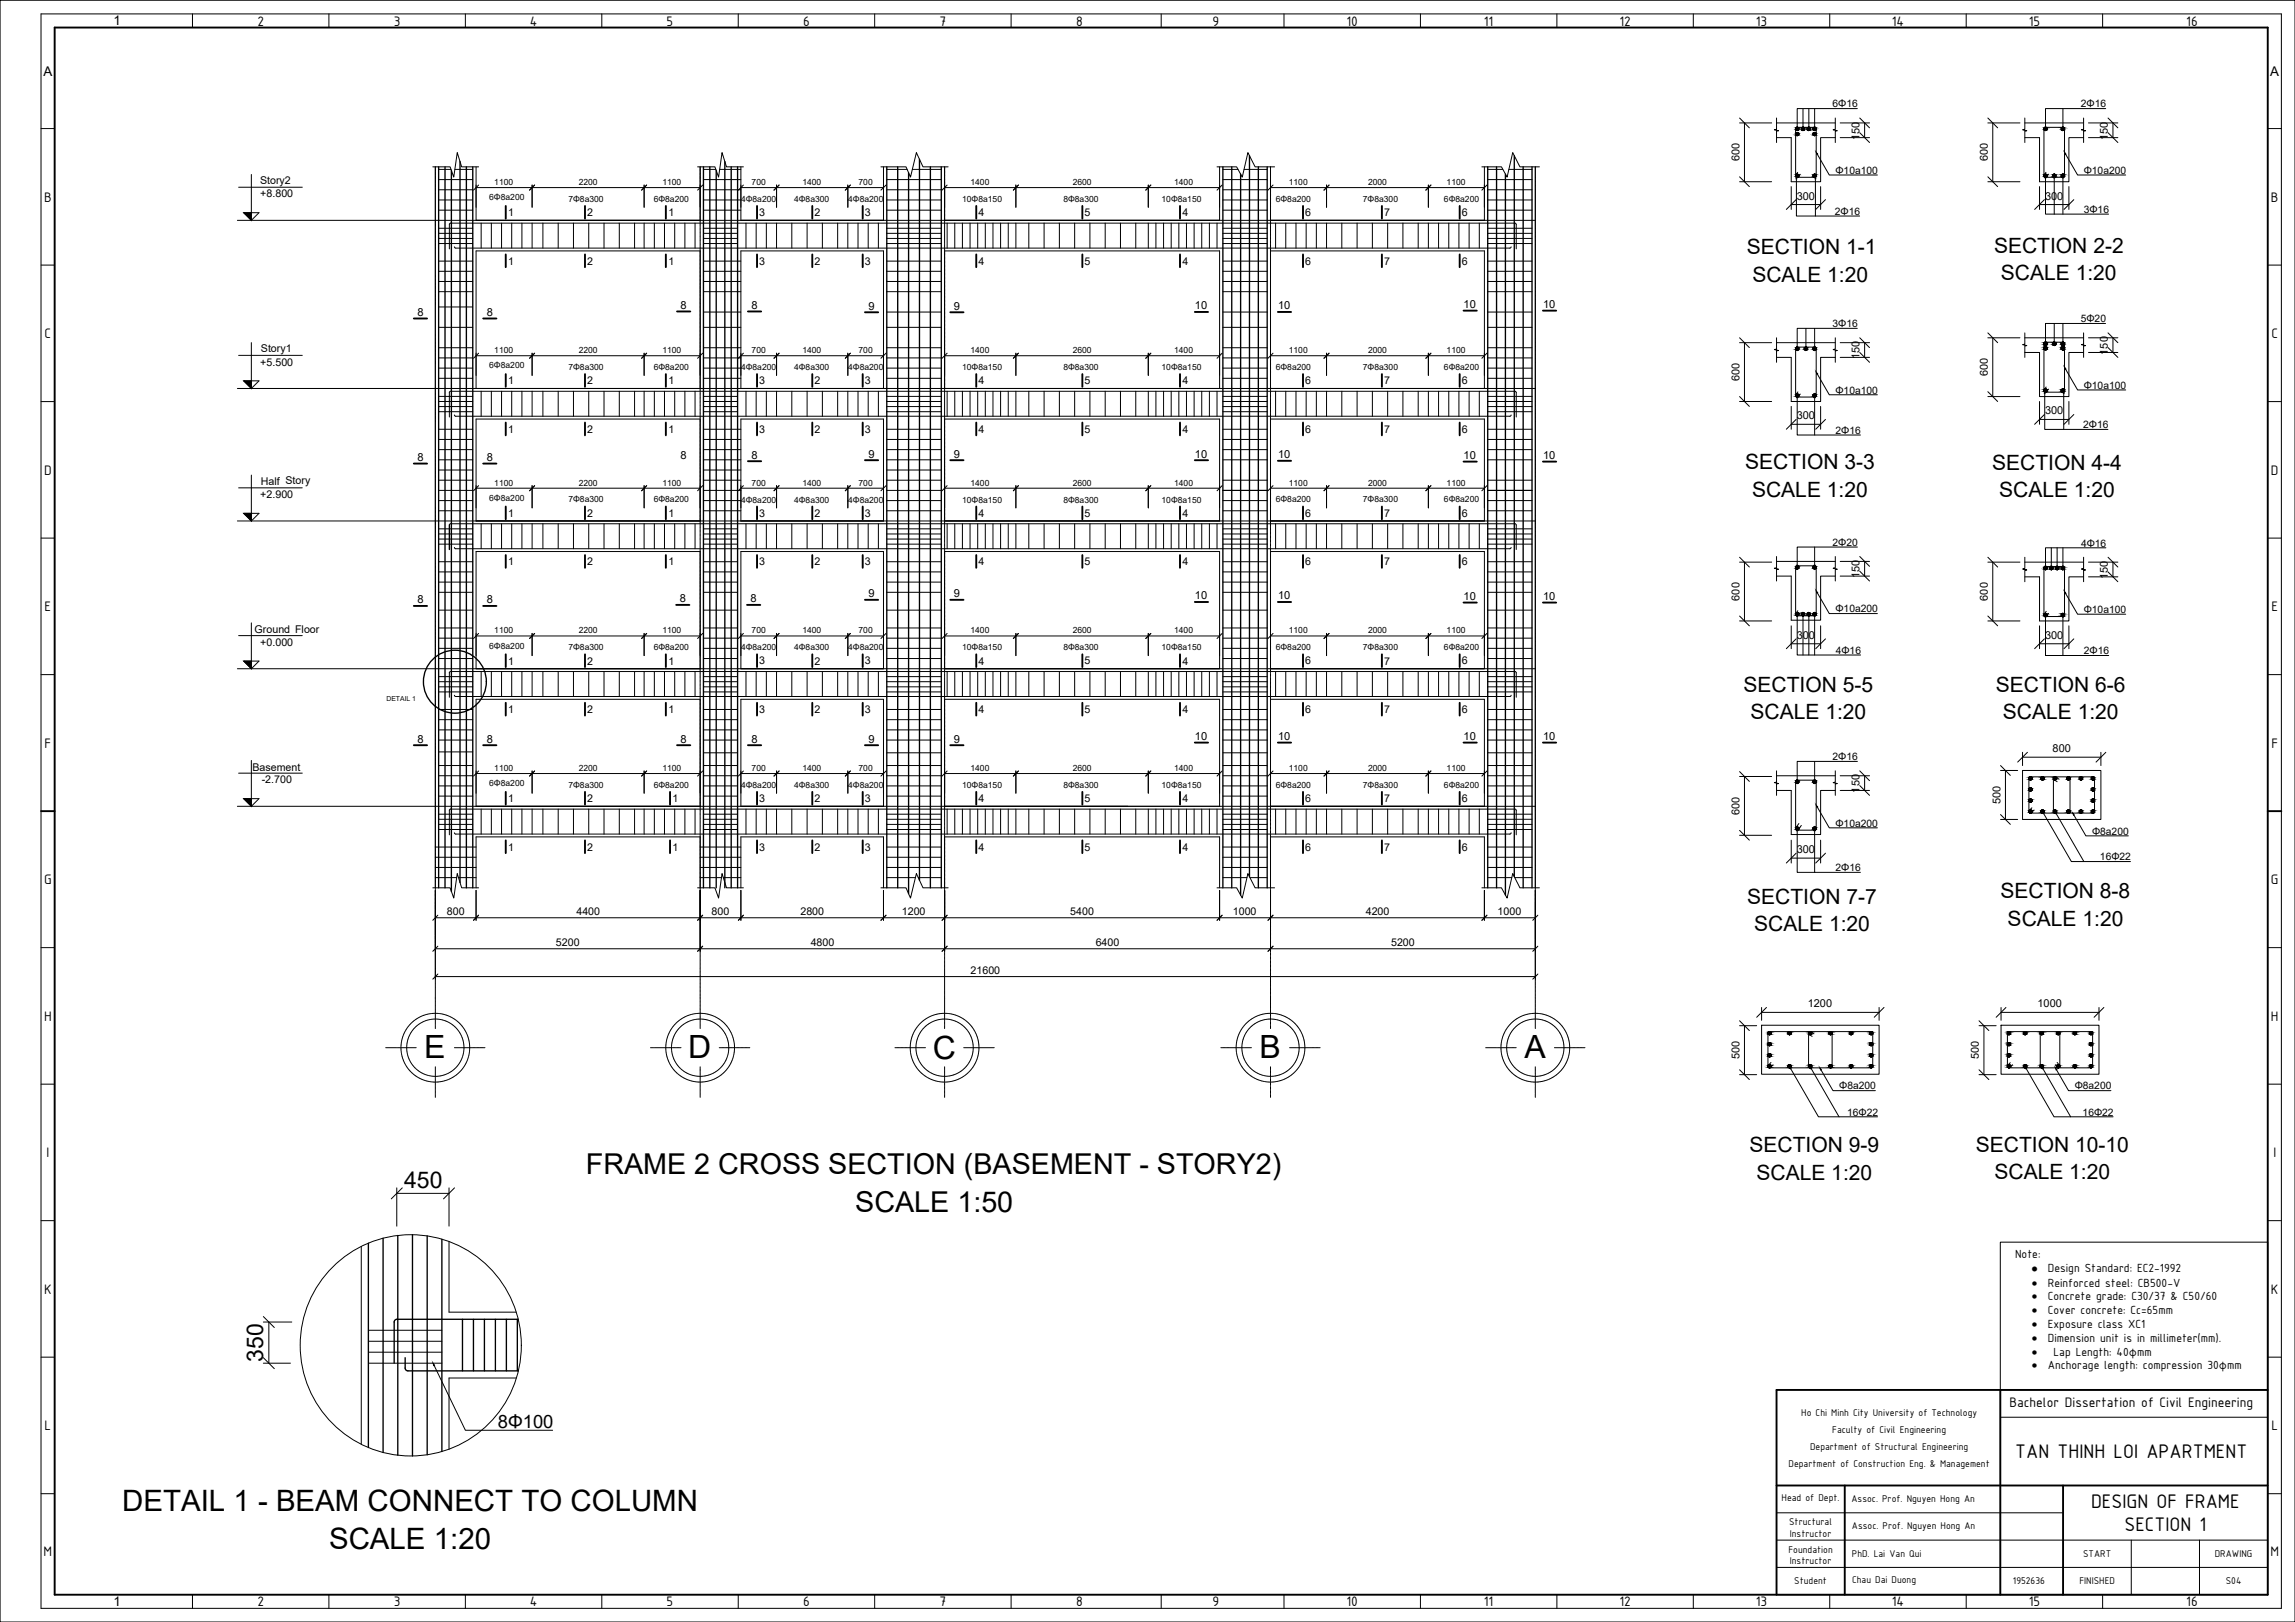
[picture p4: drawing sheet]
<svg xmlns="http://www.w3.org/2000/svg" width="841mm" height="594mm" viewBox="0 0 841 594" stroke-linecap="round" stroke-linejoin="round" font-family="sans-serif">
<defs><g id="words">
<g font-size="11.7">
<text x="155.5" y="387.6">E</text>
<text x="252.2" y="387.6">D</text>
<text x="341.9" y="387.8">C</text>
<text x="461.6" y="387.6">B</text>
<text x="558.7" y="387.6">A</text>
</g>
<g font-size="10.8">
<text x="44.8" y="553.5">DETAIL 1 - BEAM CONNECT TO COLUMN</text>
<text x="120.6" y="567.5">SCALE 1:20</text>
</g>
<g font-size="10.5">
<text x="214.7" y="430.2">FRAME 2 CROSS SECTION (BASEMENT - STORY2)</text>
<text x="313.4" y="443.8">SCALE 1:50</text>
</g>
<g font-size="8.4">
<text x="148.1" y="435">450</text>
<text x="96.4" y="498.8" transform="rotate(-90 96.4 498.8)">350</text>
</g>
<g font-size="7.8">
<text x="738.5" y="534.1">TAN THINH LOI APARTMENT</text>
<text x="766.3" y="552.4">DESIGN OF FRAME</text>
<text x="778.5" y="560.8">SECTION 1</text>
</g>
<g font-size="7.7">
<text x="640.2" y="93.1">SECTION 1-1</text>
<text x="730.7" y="92.5">SECTION 2-2</text>
<text x="642.2" y="103.1">SCALE 1:20</text>
<text x="733.3" y="102.5">SCALE 1:20</text>
<text x="639.5" y="171.9">SECTION 3-3</text>
<text x="730" y="172.2">SECTION 4-4</text>
<text x="642.1" y="181.9">SCALE 1:20</text>
<text x="732.6" y="182.1">SCALE 1:20</text>
<text x="638.9" y="253.4">SECTION 5-5</text>
<text x="731.4" y="253.5">SECTION 6-6</text>
<text x="641.5" y="263.3">SCALE 1:20</text>
<text x="734" y="263.5">SCALE 1:20</text>
<text x="733.1" y="329">SECTION 8-8</text>
<text x="640.3" y="331.1">SECTION 7-7</text>
<text x="642.8" y="341.1">SCALE 1:20</text>
<text x="735.7" y="339">SCALE 1:20</text>
<text x="641.1" y="422.1">SECTION 9-9</text>
<text x="724" y="422">SECTION 10-10</text>
<text x="730.9" y="432">SCALE 1:20</text>
<text x="643.7" y="432.1">SCALE 1:20</text>
</g>
<text font-size="6.7" x="182.5" y="523">8Φ100</text>
<g font-size="5.4">
<text x="94.3" y="9.3">2</text>
<text x="144.3" y="9.3">3</text>
<text x="194.1" y="9.3">4</text>
<text x="244.3" y="9.3">5</text>
<text x="294.3" y="9.3">6</text>
<text x="344.3" y="9.3">7</text>
<text x="394.3" y="9.3">8</text>
<text x="444.3" y="9.3">9</text>
<text x="493.4" y="9.3">10</text>
<text x="543.8" y="9.3">11</text>
<text x="593.4" y="9.3">12</text>
<text x="643.4" y="9.3">13</text>
<text x="693.3" y="9.3">14</text>
<text x="743.4" y="9.3">15</text>
<text x="801.2" y="9.4">16</text>
<text x="16.1" y="73.8">B</text>
<text x="832.2" y="73.8">B</text>
<text x="16.3" y="123.8">C</text>
<text x="832.4" y="123.8">C</text>
<text x="16.1" y="173.8">D</text>
<text x="832.2" y="173.8">D</text>
<text x="16.3" y="223.8">E</text>
<text x="832.4" y="223.8">E</text>
<text x="16.3" y="273.8">F</text>
<text x="832.4" y="273.8">F</text>
<text x="16.1" y="323.8">G</text>
<text x="832.2" y="323.8">G</text>
<text x="16.1" y="373.8">H</text>
<text x="832.2" y="373.8">H</text>
<text x="17" y="423.8">I</text>
<text x="833.1" y="423.8">I</text>
<text x="16.1" y="473.8">K</text>
<text x="832.2" y="473.8">K</text>
<text x="736.4" y="515.3">Bachelor Dissertation of Civil Engineering</text>
<text x="16.3" y="523.8">L</text>
<text x="832.4" y="523.8">L</text>
<text x="16" y="569.8">M</text>
<text x="832" y="569.8">M</text>
<text x="94.3" y="588.3">2</text>
<text x="144.3" y="588.3">3</text>
<text x="194.1" y="588.3">4</text>
<text x="244.3" y="588.3">5</text>
<text x="294.3" y="588.3">6</text>
<text x="344.3" y="588.3">7</text>
<text x="394.3" y="588.3">8</text>
<text x="444.3" y="588.3">9</text>
<text x="493.4" y="588.3">10</text>
<text x="543.8" y="588.3">11</text>
<text x="593.4" y="588.3">12</text>
<text x="643.4" y="588.3">13</text>
<text x="693.3" y="588.3">14</text>
<text x="743.4" y="588.3">15</text>
<text x="801.2" y="588.3">16</text>
</g>
<text font-size="5.1" x="744.5" y="466.1">·</text>
<g font-size="4.9">
<text x="41.6" y="9.3">1</text>
<text x="15.9" y="27.8">A</text>
<text x="832" y="27.8">A</text>
<text x="41.6" y="588.4">1</text>
</g>
<g font-size="4.7">
<text x="738.4" y="460.6">Note:</text>
<text x="750.5" y="465.9">Design Standard: EC2-1992</text>
<text x="750.5" y="471.3">Reinforced steel: CB500-V</text>
<text x="750.5" y="476.3">Concrete grade: C30/37 &amp; C50/60</text>
<text x="750.5" y="481.3">Cover concrete: Cc=65mm</text>
<text x="750.5" y="486.3">Exposure class XC1</text>
<text x="750.5" y="491.6">Dimension unit is in millimeter(mm).</text>
<text x="752.5" y="496.6">Lap Length: 40ɸmm</text>
<text x="750.5" y="501.6">Anchorage length: compression 30ɸmm</text>
</g>
<g font-size="4.4">
<text x="744.5" y="471.3">·</text>
<text x="744.5" y="476.3">·</text>
<text x="744.5" y="481.3">·</text>
<text x="744.5" y="486.3">·</text>
<text x="744.5" y="491.6">·</text>
<text x="744.5" y="496.6">·</text>
<text x="744.5" y="501.6">·</text>
</g>
<g font-size="4.1">
<text x="249.4" y="113.1">8</text>
<text x="275.4" y="113.1">8</text>
<text x="318.3" y="113.4">9</text>
<text x="349.6" y="113.4">9</text>
<text x="437.9" y="113.3">10</text>
<text x="468.3" y="113.3">10</text>
<text x="536.4" y="112.8">10</text>
<text x="565.5" y="112.8">10</text>
<text x="152.9" y="115.7">8</text>
<text x="178.4" y="115.7">8</text>
<text x="249.4" y="168">8</text>
<text x="275.4" y="168">8</text>
<text x="318.3" y="167.6">9</text>
<text x="349.6" y="167.6">9</text>
<text x="437.9" y="167.6">10</text>
<text x="468.3" y="167.9">10</text>
<text x="152.9" y="168.9">8</text>
<text x="178.4" y="168.9">8</text>
<text x="536.4" y="168.1">10</text>
<text x="565.5" y="168.1">10</text>
<text x="152.9" y="221">8</text>
<text x="178.4" y="221">8</text>
<text x="249.1" y="220.6">8</text>
<text x="275.1" y="220.6">8</text>
<text x="318.3" y="218.8">9</text>
<text x="349.6" y="218.8">9</text>
<text x="437.9" y="219.6">10</text>
<text x="468.3" y="219.6">10</text>
<text x="536.4" y="219.8">10</text>
<text x="565.5" y="219.8">10</text>
<text x="152.9" y="272">8</text>
<text x="178.4" y="272">8</text>
<text x="249.4" y="272">8</text>
<text x="275.4" y="272">8</text>
<text x="318.3" y="272">9</text>
<text x="349.6" y="272">9</text>
<text x="437.9" y="271.1">10</text>
<text x="468.3" y="271.1">10</text>
<text x="536.4" y="271.1">10</text>
<text x="565.5" y="271.1">10</text>
</g>
<g font-size="4">
<text x="681.5" y="51.2" transform="rotate(-90 681.5 51.2)">150</text>
<text x="772.5" y="51.2" transform="rotate(-90 772.5 51.2)">150</text>
<text x="637.4" y="59.1" transform="rotate(-90 637.4 59.1)">600</text>
<text x="728.4" y="59.1" transform="rotate(-90 728.4 59.1)">600</text>
<text x="658.5" y="73.1">300</text>
<text x="749.5" y="73.1">300</text>
<text x="681.5" y="131.7" transform="rotate(-90 681.5 131.7)">150</text>
<text x="772.5" y="129.9" transform="rotate(-90 772.5 129.9)">150</text>
<text x="728.4" y="137.8" transform="rotate(-90 728.4 137.8)">600</text>
<text x="637.4" y="139.6" transform="rotate(-90 637.4 139.6)">600</text>
<text x="658.5" y="153.6">300</text>
<text x="749.5" y="151.8">300</text>
<text x="681.5" y="211.8" transform="rotate(-90 681.5 211.8)">150</text>
<text x="772.5" y="212.1" transform="rotate(-90 772.5 212.1)">150</text>
<text x="637.4" y="220" transform="rotate(-90 637.4 220)">600</text>
<text x="728.4" y="220" transform="rotate(-90 728.4 220)">600</text>
<text x="658.5" y="233.9">300</text>
<text x="749.5" y="233.9">300</text>
<text x="752.2" y="275.5">800</text>
<text x="681.5" y="290.3" transform="rotate(-90 681.5 290.3)">150</text>
<text x="637.4" y="298.5" transform="rotate(-90 637.4 298.5)">600</text>
<text x="733.1" y="294.5" transform="rotate(-90 733.1 294.5)">500</text>
<text x="658.5" y="312.5">300</text>
<text x="662.5" y="369">1200</text>
<text x="746.7" y="369">1000</text>
<text x="637.4" y="388" transform="rotate(-90 637.4 388)">500</text>
<text x="725.2" y="388" transform="rotate(-90 725.2 388)">500</text>
</g>
<g font-size="3.9">
<text x="95.3" y="67.3">Story2</text>
<text x="95.4" y="72.3">+8.800</text>
<text x="186.3" y="79.2">1</text>
<text x="215.2" y="79.2">2</text>
<text x="244.9" y="79.2">1</text>
<text x="278.2" y="79.1">3</text>
<text x="298.5" y="79.2">2</text>
<text x="316.9" y="79.1">3</text>
<text x="358.6" y="79.2">4</text>
<text x="397.4" y="79.1">5</text>
<text x="433.3" y="79.2">4</text>
<text x="478.3" y="79.1">6</text>
<text x="507.2" y="79.2">7</text>
<text x="535.7" y="79.1">6</text>
<text x="186.3" y="96.9">1</text>
<text x="215.2" y="96.9">2</text>
<text x="244.9" y="96.9">1</text>
<text x="278.2" y="96.9">3</text>
<text x="298.5" y="96.9">2</text>
<text x="316.9" y="96.9">3</text>
<text x="358.6" y="96.9">4</text>
<text x="397.4" y="96.9">5</text>
<text x="433.3" y="96.9">4</text>
<text x="478.3" y="96.9">6</text>
<text x="507.2" y="96.9">7</text>
<text x="535.7" y="96.9">6</text>
<text x="95.6" y="128.8">Story1</text>
<text x="95.4" y="133.9">+5.500</text>
<text x="186.3" y="140.8">1</text>
<text x="215.2" y="140.8">2</text>
<text x="244.9" y="140.8">1</text>
<text x="278.2" y="140.7">3</text>
<text x="298.5" y="140.8">2</text>
<text x="316.9" y="140.7">3</text>
<text x="358.6" y="140.7">4</text>
<text x="397.4" y="140.7">5</text>
<text x="433.3" y="140.7">4</text>
<text x="478.3" y="140.7">6</text>
<text x="507.2" y="140.7">7</text>
<text x="535.7" y="140.7">6</text>
<text x="186.3" y="158.5">1</text>
<text x="215.2" y="158.5">2</text>
<text x="244.9" y="158.5">1</text>
<text x="278.2" y="158.5">3</text>
<text x="298.5" y="158.5">2</text>
<text x="316.9" y="158.5">3</text>
<text x="358.6" y="158.5">4</text>
<text x="397.4" y="158.5">5</text>
<text x="433.3" y="158.5">4</text>
<text x="478.3" y="158.5">6</text>
<text x="507.2" y="158.5">7</text>
<text x="535.7" y="158.5">6</text>
<text x="95.6" y="177.8">Half Story</text>
<text x="95.4" y="182.4">+2.900</text>
<text x="186.3" y="189.3">1</text>
<text x="215.2" y="189.3">2</text>
<text x="244.9" y="189.3">1</text>
<text x="278.2" y="189.2">3</text>
<text x="298.5" y="189.3">2</text>
<text x="316.9" y="189.2">3</text>
<text x="358.6" y="189.3">4</text>
<text x="397.4" y="189.2">5</text>
<text x="433.3" y="189.3">4</text>
<text x="478.3" y="189.2">6</text>
<text x="507.2" y="189.3">7</text>
<text x="535.7" y="189.2">6</text>
<text x="186.3" y="207">1</text>
<text x="215.2" y="207">2</text>
<text x="244.9" y="207">1</text>
<text x="278.2" y="207">3</text>
<text x="298.5" y="207">2</text>
<text x="316.9" y="207">3</text>
<text x="358.6" y="207">4</text>
<text x="397.4" y="207">5</text>
<text x="433.3" y="207">4</text>
<text x="478.3" y="207">6</text>
<text x="507.2" y="207">7</text>
<text x="535.7" y="207">6</text>
<text x="93.3" y="231.9">Ground Floor</text>
<text x="95.4" y="236.5">+0.000</text>
<text x="186.3" y="243.4">1</text>
<text x="215.2" y="243.4">2</text>
<text x="244.9" y="243.4">1</text>
<text x="278.2" y="243.4">3</text>
<text x="298.5" y="243.4">2</text>
<text x="316.9" y="243.4">3</text>
<text x="358.6" y="243.4">4</text>
<text x="397.4" y="243.4">5</text>
<text x="433.3" y="243.4">4</text>
<text x="478.3" y="243.4">6</text>
<text x="507.2" y="243.4">7</text>
<text x="535.7" y="243.4">6</text>
<text x="186.3" y="261.2">1</text>
<text x="215.2" y="261.2">2</text>
<text x="244.9" y="261.2">1</text>
<text x="278.2" y="261.1">3</text>
<text x="298.5" y="261.2">2</text>
<text x="316.9" y="261.1">3</text>
<text x="358.6" y="261.1">4</text>
<text x="397.4" y="261.1">5</text>
<text x="433.3" y="261.1">4</text>
<text x="478.3" y="261.1">6</text>
<text x="507.2" y="261.1">7</text>
<text x="535.7" y="261.1">6</text>
<text x="92.5" y="282.2">Basement</text>
<text x="95.9" y="286.9">-2.700</text>
<text x="186.3" y="293.8">1</text>
<text x="215.2" y="293.8">2</text>
<text x="246.5" y="293.8">1</text>
<text x="278.2" y="293.8">3</text>
<text x="298.5" y="293.8">2</text>
<text x="316.9" y="293.8">3</text>
<text x="358.6" y="293.8">4</text>
<text x="397.4" y="293.7">5</text>
<text x="433.3" y="293.8">4</text>
<text x="478.3" y="293.8">6</text>
<text x="507.2" y="293.8">7</text>
<text x="535.7" y="293.8">6</text>
<text x="186.3" y="311.5">1</text>
<text x="215.2" y="311.5">2</text>
<text x="246.5" y="311.5">1</text>
<text x="278.2" y="311.5">3</text>
<text x="298.5" y="311.5">2</text>
<text x="316.9" y="311.5">3</text>
<text x="358.6" y="311.5">4</text>
<text x="397.4" y="311.5">5</text>
<text x="433.3" y="311.5">4</text>
<text x="478.3" y="311.5">6</text>
<text x="507.2" y="311.5">7</text>
<text x="535.7" y="311.5">6</text>
<text x="163.8" y="335.2">800</text>
<text x="211.2" y="335.2">4400</text>
<text x="260.8" y="335.2">800</text>
<text x="293.3" y="335.2">2800</text>
<text x="330.5" y="335.2">1200</text>
<text x="392.2" y="335.2">5400</text>
<text x="451.8" y="335.2">1000</text>
<text x="500.5" y="335.2">4200</text>
<text x="548.8" y="335.2">1000</text>
<text x="203.7" y="346.5">5200</text>
<text x="297.1" y="346.5">4800</text>
<text x="401.5" y="346.5">6400</text>
<text x="509.8" y="346.5">5200</text>
<text x="355.7" y="356.7">21600</text>
<text x="660.1" y="518.5">Ho Chi Minh City University of Technology</text>
<text x="671.5" y="524.8">Faculty of Civil Engineering</text>
<text x="663.3" y="531">Department of Structural Engineering</text>
<text x="655.5" y="537.3">Department of Construction Eng. &amp; Management</text>
<text x="652.9" y="549.8">Head of Dept.</text>
<text x="678.5" y="550">Assoc. Prof. Nguyen Hong An</text>
<text x="655.7" y="558.6">Structural</text>
<text x="655.9" y="562.8">Instructor</text>
<text x="678.7" y="560">Assoc. Prof. Nguyen Hong An</text>
<text x="655.4" y="568.6">Foundation</text>
<text x="655.9" y="572.8">Instructor</text>
<text x="678.7" y="570.4">PhD. Lai Van Qui</text>
<text x="763.4" y="570.3">START</text>
<text x="811.7" y="570.3">DRAWING</text>
<text x="657.5" y="580.3">Student</text>
<text x="678.7" y="580">Chau Dai Duong</text>
<text x="737.7" y="580.3">1952636</text>
<text x="762" y="580.3">FINISHED</text>
<text x="815.7" y="580.3">S04</text>
</g>
<g font-size="3.8">
<text x="671.5" y="39.3">6Φ16</text>
<text x="762.6" y="39.3">2Φ16</text>
<text x="672.6" y="63.6">Φ10a100</text>
<text x="763.6" y="63.6">Φ10a200</text>
<text x="763.6" y="78">3Φ16</text>
<text x="672.4" y="78.7">2Φ16</text>
<text x="671.5" y="119.8">3Φ16</text>
<text x="762.5" y="118">5Φ20</text>
<text x="763.6" y="142.4">Φ10a100</text>
<text x="672.6" y="144.1">Φ10a100</text>
<text x="672.7" y="158.9">2Φ16</text>
<text x="763.4" y="156.8">2Φ16</text>
<text x="671.6" y="199.9">2Φ20</text>
<text x="762.6" y="200.2">4Φ16</text>
<text x="672.6" y="224.3">Φ10a200</text>
<text x="763.6" y="224.5">Φ10a100</text>
<text x="672.7" y="239.5">4Φ16</text>
<text x="763.7" y="239.6">2Φ16</text>
<text x="671.6" y="278.4">2Φ16</text>
<text x="672.6" y="302.8">Φ10a200</text>
<text x="766.7" y="305.7">Φ8a200</text>
<text x="769.6" y="315.1">16Φ22</text>
<text x="672.7" y="319.1">2Φ16</text>
<text x="674" y="399">Φ8a200</text>
<text x="760.3" y="399">Φ8a200</text>
<text x="676.9" y="408.6">16Φ22</text>
<text x="763.2" y="408.6">16Φ22</text>
</g>
<g font-size="3.1">
<text x="181.2" y="67.7">1100</text>
<text x="212.1" y="67.7">2200</text>
<text x="242.7" y="67.7">1100</text>
<text x="275.4" y="67.7">700</text>
<text x="294.1" y="67.7">1400</text>
<text x="314.6" y="67.7">700</text>
<text x="355.6" y="67.7">1400</text>
<text x="393.1" y="67.7">2600</text>
<text x="430.3" y="67.7">1400</text>
<text x="472.3" y="67.7">1100</text>
<text x="501.3" y="67.7">2000</text>
<text x="530.1" y="67.7">1100</text>
<text x="179.3" y="73.3">6Φ8a200</text>
<text x="208.3" y="73.9">7Φ8a300</text>
<text x="239.6" y="73.9">6Φ8a200</text>
<text x="271.6" y="74">4Φ8a200</text>
<text x="291" y="74">4Φ8a300</text>
<text x="310.8" y="74">4Φ8a200</text>
<text x="352.6" y="74">10Φ8a150</text>
<text x="389.7" y="74">8Φ8a300</text>
<text x="425.6" y="74">10Φ8a150</text>
<text x="467.5" y="73.9">6Φ8a200</text>
<text x="499.4" y="73.9">7Φ8a300</text>
<text x="529.1" y="73.9">6Φ8a200</text>
<text x="181.2" y="129.3">1100</text>
<text x="212.1" y="129.3">2200</text>
<text x="242.7" y="129.3">1100</text>
<text x="275.4" y="129.3">700</text>
<text x="294.1" y="129.3">1400</text>
<text x="314.6" y="129.3">700</text>
<text x="355.6" y="129.3">1400</text>
<text x="393.1" y="129.3">2600</text>
<text x="430.3" y="129.3">1400</text>
<text x="472.3" y="129.3">1100</text>
<text x="501.3" y="129.3">2000</text>
<text x="530.1" y="129.3">1100</text>
<text x="179.3" y="134.9">6Φ8a200</text>
<text x="208.3" y="135.5">7Φ8a300</text>
<text x="239.6" y="135.5">6Φ8a200</text>
<text x="271.6" y="135.6">4Φ8a200</text>
<text x="291" y="135.6">4Φ8a300</text>
<text x="310.8" y="135.6">4Φ8a200</text>
<text x="352.6" y="135.6">10Φ8a150</text>
<text x="389.7" y="135.6">8Φ8a300</text>
<text x="425.6" y="135.6">10Φ8a150</text>
<text x="467.5" y="135.5">6Φ8a200</text>
<text x="499.4" y="135.5">7Φ8a300</text>
<text x="529.1" y="135.5">6Φ8a200</text>
<text x="181.2" y="177.8">1100</text>
<text x="212.1" y="177.8">2200</text>
<text x="242.7" y="177.8">1100</text>
<text x="275.4" y="177.8">700</text>
<text x="294.1" y="177.8">1400</text>
<text x="314.6" y="177.8">700</text>
<text x="355.6" y="177.8">1400</text>
<text x="393.1" y="177.8">2600</text>
<text x="430.3" y="177.8">1400</text>
<text x="472.3" y="177.8">1100</text>
<text x="501.3" y="177.8">2000</text>
<text x="530.1" y="177.8">1100</text>
<text x="179.3" y="183.5">6Φ8a200</text>
<text x="208.3" y="184">7Φ8a300</text>
<text x="239.6" y="184">6Φ8a200</text>
<text x="271.6" y="184.1">4Φ8a200</text>
<text x="291" y="184.1">4Φ8a300</text>
<text x="310.8" y="184.1">4Φ8a200</text>
<text x="352.6" y="184.1">10Φ8a150</text>
<text x="389.7" y="184.1">8Φ8a300</text>
<text x="425.6" y="184.1">10Φ8a150</text>
<text x="467.5" y="184">6Φ8a200</text>
<text x="499.4" y="184">7Φ8a300</text>
<text x="529.1" y="184">6Φ8a200</text>
<text x="181.2" y="232">1100</text>
<text x="212.1" y="232">2200</text>
<text x="242.7" y="232">1100</text>
<text x="275.4" y="232">700</text>
<text x="294.1" y="232">1400</text>
<text x="314.6" y="232">700</text>
<text x="355.6" y="232">1400</text>
<text x="393.1" y="232">2600</text>
<text x="430.3" y="232">1400</text>
<text x="472.3" y="232">1100</text>
<text x="501.3" y="232">2000</text>
<text x="530.1" y="232">1100</text>
<text x="179.3" y="237.6">6Φ8a200</text>
<text x="208.3" y="238.1">7Φ8a300</text>
<text x="239.6" y="238.1">6Φ8a200</text>
<text x="271.6" y="238.2">4Φ8a200</text>
<text x="291" y="238.2">4Φ8a300</text>
<text x="310.8" y="238.2">4Φ8a200</text>
<text x="352.6" y="238.2">10Φ8a150</text>
<text x="389.7" y="238.2">8Φ8a300</text>
<text x="425.6" y="238.2">10Φ8a150</text>
<text x="467.5" y="238.1">6Φ8a200</text>
<text x="499.4" y="238.1">7Φ8a300</text>
<text x="529.1" y="238.1">6Φ8a200</text>
<text x="179.3" y="288">6Φ8a200</text>
<text x="181.2" y="282.3">1100</text>
<text x="212.1" y="282.3">2200</text>
<text x="242.7" y="282.3">1100</text>
<text x="275.4" y="282.3">700</text>
<text x="294.1" y="282.3">1400</text>
<text x="314.6" y="282.3">700</text>
<text x="355.6" y="282.3">1400</text>
<text x="393.1" y="282.3">2600</text>
<text x="430.3" y="282.3">1400</text>
<text x="472.3" y="282.3">1100</text>
<text x="501.3" y="282.3">2000</text>
<text x="530.1" y="282.3">1100</text>
<text x="208.3" y="288.5">7Φ8a300</text>
<text x="239.6" y="288.5">6Φ8a200</text>
<text x="271.6" y="288.6">4Φ8a200</text>
<text x="291" y="288.6">4Φ8a300</text>
<text x="310.8" y="288.6">4Φ8a200</text>
<text x="352.6" y="288.6">10Φ8a150</text>
<text x="389.7" y="288.6">8Φ8a300</text>
<text x="425.6" y="288.6">10Φ8a150</text>
<text x="467.5" y="288.5">6Φ8a200</text>
<text x="499.4" y="288.5">7Φ8a300</text>
<text x="529.1" y="288.5">6Φ8a200</text>
</g>
<text font-size="2.5" x="141.6" y="256.9">DETAIL 1</text>
</g></defs>
<!-- layer: 0 -->
<path d="M20 10.1h811v574h-811zM15 297.1h5M831 297.1h5M733 509.1v75M831 509.1h-180v75M651 544.1h180M676 544.1v40M756 544.1v40" fill="none" stroke="#000" stroke-width=".7"/>
<g fill="none" stroke="#000" stroke-width=".37">
<path d="M0 .1h841v594h-841zM15 5.1h821v584h-821zM70.5 5.1v5M120.5 5.1v5M170.5 5.1v5M220.5 5.1v5M270.5 5.1v5M320.5 5.1v5M370.5 5.1v5M425.5 5.1v5M470.5 5.1v5M520.5 5.1v5"/>
<path d="M570.5 5.1v5M620.5 5.1v5M670.5 5.1v5M720.5 5.1v5M770.5 5.1v5M15 47.1h5M831 47.1h5M15 97.1h5M831 97.1h5M15 147.1h5M831 147.1h5M15 197.1h5"/>
<path d="M831 197.1h5M15 247.1h5M831 247.1h5M15 347.1h5M831 347.1h5M15 397.1h5M831 397.1h5M15 447.1h5M733 455h98v54.1h-98zM831 447.1h5M15 497.1h5M831 497.1h5"/>
<path d="M733 519.1h98M831 509.1v75h-180M15 547.1h5M651 554.1h105M831 547.1h5M651 574.1h180M651 564.1h180M781 564.1v20M806 564.1v20M70.5 584.1v5M120.5 584.1v5M170.5 584.1v5"/>
<path d="M220.5 584.1v5M270.5 584.1v5M320.5 584.1v5M370.5 584.1v5M425.5 584.1v5M470.5 584.1v5M520.5 584.1v5M570.5 584.1v5M620.5 584.1v5M670.5 584.1v5M720.5 584.1v5M770.5 584.1v5"/>
</g>
<!-- layer: 5. Visible -->
<g fill="none" stroke="#000" stroke-width=".37">
<path d="M159.5 61.1v264.1M174.5 61.1v19.6h82.1v-19.6M271.5 61.1v19.6h52.3v-19.6M346.2 61.1v19.6h100.7v-19.6M465.6 61.1v19.6h78.4v-19.6M562.6 61.1v264.1M174.5 91.9h82.1v50.4h-82.1zM271.5 91.9h52.3v50.4h-52.3zM346.2 91.9h100.7v50.4h-100.7zM465.6 91.9h78.4v50.4h-78.4zM174.5 153.5h82.1v37.3h-82.1zM271.5 153.5h52.3v37.3h-52.3z"/>
<path d="M346.2 153.5h100.7v37.3h-100.7zM465.6 153.5h78.4v37.3h-78.4zM174.5 202h82.1v42.9h-82.1zM271.5 202h52.3v42.9h-52.3zM346.2 202h100.7v42.9h-100.7zM465.6 202h78.4v42.9h-78.4zM174.5 256.1h82.1v39.2h-82.1zM271.5 256.1h52.3v39.2h-52.3zM346.2 256.1h100.7v39.2h-100.7zM465.6 256.1h78.4v39.2h-78.4zM741.2 282.2h28.7v17.9h-28.7zM174.5 325.2v-18.7h82.1v18.7"/>
<path d="M271.5 325.2v-18.7h52.3v18.7M346.2 325.2v-18.7h100.7v18.7M465.6 325.2v-18.7h78.4v18.7M132.4 456.5v72.5M164.5 454.7v25.9h24.7M189.2 504.7h-24.7v26.1"/>
</g>
<!-- layer: 7.1.1 Beam rebar main -->
<g fill="none" stroke="#000" stroke-width=".5">
<path d="M168.6 59.2v264M265.6 59.2v266M336.9 58.3v264.1M457.9 57v264.1M554.9 57v264.1M160.7 61.1v264.1M163.1 61.1v264.1M165.4 62.4v264.1M170.9 61.1v264.1M173.2 61.1v264.1M257.8 61.1v264.1M260.1 61.1v264.1"/>
<path d="M262.5 62.4v262.8M268 61.1v264.1M270.3 61.1v264.1M325 61.1v264.1M329 61.1v264.1M333 63.3v264M340.9 61.1v264.1M344.9 61.1v264.1M448.1 61.1v264.1M451.4 61.1v264.1M454.6 63.8v264M461.1 61.1v264.1"/>
<path d="M464.4 61.1v264.1M545.2 61.1v264.1M548.4 61.1v264.1M551.7 63.8v264M558.2 61.1v264.1M561.4 61.1v264.1M164.7 192.3v9M135 455.3v74.9M140.4 453.5v78.5M145.8 452.5v80.5M151.2 452.2v81.1M156.5 452.7v80.1"/>
<path d="M161.9 453.9v77.7M148.5 497.3v3.8a1 1 0 0 0 1 1M189.9 483.2h-44.5a1 1 0 0 0-1 1v15.1M149.5 502.1h40.5"/>
</g>
<!-- layer: kata_thep dai -->
<g fill="none" stroke="#000" stroke-width=".37">
<path d="M158.6 61.1h6.3l1.4 3.8 1.3-9 1.6 5.2h6.2M255.6 61.1h6.4l1.3 3.8 1.3-9 1.6 5.2h6.2M322.8 61.1h9.2l1.7 3.8 2.1-9 2.4 5.2h9.3M446 61.1h7.2l2 3.8 2.1-9 2.6 5.2h7.2M543 61.1h7.2l2.1 3.8 2.1-9 2.6 5.2h7.1M160.7 83.6h12.5M160.7 85.5h12.5M160.7 87.3h12.5M160.7 89.2h12.5M257.8 83.6h12.5M257.8 85.5h12.5M257.8 87.3h12.5"/>
<path d="M257.8 89.2h12.5M325 83.6h19.9M325 85.5h19.9M325 87.3h19.9M325 89.2h19.9M448.1 83.6h16.3M448.1 85.5h16.3M448.1 87.3h16.3M448.1 89.2h16.3M545.2 83.6h16.2M545.2 85.5h16.2M545.2 87.3h16.2"/>
<path d="M545.2 89.2h16.2M160.7 145.2h12.5M160.7 147h12.5M160.7 148.9h12.5M160.7 150.8h12.5M257.8 145.2h12.5M257.8 147h12.5M257.8 148.9h12.5M257.8 150.8h12.5M325 145.2h19.9M325 147h19.9M325 148.9h19.9"/>
<path d="M325 150.8h19.9M448.1 145.2h16.3M448.1 147h16.3M448.1 148.9h16.3M448.1 150.8h16.3M545.2 145.2h16.2M545.2 147h16.2M545.2 148.9h16.2M545.2 150.8h16.2M160.7 193.7h12.5M160.7 195.6h12.5M160.7 197.4h12.5"/>
<path d="M160.7 199.3h12.5M257.8 193.7h12.5M257.8 195.6h12.5M257.8 197.4h12.5M257.8 199.3h12.5M325 193.7h19.9M325 195.6h19.9M325 197.4h19.9M325 199.3h19.9M448.1 193.7h16.3M448.1 195.6h16.3M448.1 197.4h16.3"/>
<path d="M448.1 199.3h16.3M545.2 193.7h16.2M545.2 195.6h16.2M545.2 197.4h16.2M545.2 199.3h16.2M160.7 247.8h12.5M160.7 249.7h12.5M160.7 251.6h12.5M160.7 253.4h12.5M257.8 247.8h12.5M257.8 249.7h12.5M257.8 251.6h12.5"/>
<path d="M257.8 253.4h12.5M325 247.8h19.9M325 249.7h19.9M325 251.6h19.9M325 253.4h19.9M448.1 247.8h16.3M448.1 249.7h16.3M448.1 251.6h16.3M448.1 253.4h16.3M545.2 247.8h16.2M545.2 249.7h16.2M545.2 251.6h16.2"/>
<path d="M545.2 253.4h16.2M160.7 298.2h12.5M257.8 298.2h12.5M325 298.2h19.9M448.1 298.2h16.3M545.2 298.2h16.2M160.7 300.1h12.5M160.7 301.9h12.5M160.7 303.8h12.5M257.8 300.1h12.5M257.8 301.9h12.5M257.8 303.8h12.5"/>
<path d="M325 300.1h19.9M325 301.9h19.9M325 303.8h19.9M448.1 300.1h16.3M448.1 301.9h16.3M448.1 303.8h16.3M545.2 300.1h16.2M545.2 301.9h16.2M545.2 303.8h16.2M158.6 325.2h6.3l1.4 3.7 1.3-8.9 1.6 5.2h6.2M255.6 325.2h6.4l1.3 3.7 1.3-8.9 1.6 5.2h6.2M322.8 325.2h9.2l1.7 3.7 2.1-8.9 2.4 5.2h9.3"/>
<path d="M446 325.2h7.2l2 3.7 2.1-8.9 2.6 5.2h7.2M543 325.2h7.2l2.1 3.7 2.1-8.9 2.6 5.2h7.1M135 487.2h26.9M135 491.3h26.9M135 495.3h26.9M135 499.3h26.9"/>
</g>
<!-- layer: kata_thep - H -->
<path d="M169.5 483.2v18.9M173.5 483.2v18.9M177.5 483.2v18.9M181.5 483.2v18.9M185.6 483.2v18.9M189.6 483.2v18.9" fill="none" stroke="#000" stroke-width=".5"/>
<!-- layer: 2. Text -->
<circle cx="150.5" cy="492.7" r="40.5" fill="none" stroke="#000" stroke-width=".37"/>
<!-- layer: 2. Dim -->
<g fill="none" stroke="#000" stroke-width=".37">
<path d="M637.5 43.2l3.6 3.6M681.5 43.2l3.6 3.6M681.5 48.6l3.6 3.6M728.5 43.2l3.6 3.6M772.5 43.2l3.6 3.6M772.5 48.6l3.6 3.6M175.4 67.8l-1.9 1.8M195.9 67.8l-1.8 1.8M237 67.8l-1.9 1.8M257.5 67.8l-1.9 1.8M272.4 67.8l-1.8 1.8M285.5 67.8l-1.9 1.8"/>
<path d="M311.6 67.8l-1.8 1.8M324.7 67.8l-1.9 1.8M347.1 67.8l-1.9 1.8M373.2 67.8l-1.9 1.8M421.7 67.8l-1.8 1.8M447.9 67.8l-1.9 1.8M466.5 67.8l-1.8 1.8M487.1 67.8l-1.9 1.8M524.4 67.8l-1.9 1.8M544.9 67.8l-1.9 1.8M637.5 64.8l3.6 3.6M658.2 73.1l-3.6 3.6"/>
<path d="M669 73.1l-3.6 3.6M728.5 64.8l3.6 3.6M749.2 73.1l-3.6 3.6M760 73.1l-3.6 3.6M175.4 129.4l-1.9 1.8M195.9 129.4l-1.8 1.8M237 129.4l-1.9 1.8M257.5 129.4l-1.9 1.8M272.4 129.4l-1.8 1.8M285.5 129.4l-1.9 1.8M311.6 129.4l-1.8 1.8M324.7 129.4l-1.9 1.8"/>
<path d="M347.1 129.4l-1.9 1.8M373.2 129.4l-1.9 1.8M421.7 129.4l-1.8 1.8M447.9 129.4l-1.9 1.8M466.5 129.4l-1.8 1.8M487.1 129.4l-1.9 1.8M524.4 129.4l-1.9 1.8M544.9 129.4l-1.9 1.8M637.5 123.7l3.6 3.6M681.5 123.7l3.6 3.6M681.5 129.1l3.6 3.6M728.5 121.9l3.6 3.6"/>
<path d="M772.5 121.9l3.6 3.6M772.5 127.3l3.6 3.6M637.5 145.2l3.6 3.6M658.2 153.6l-3.6 3.6M669 153.6l-3.6 3.6M728.5 143.5l3.6 3.5M749.2 151.8l-3.6 3.6M760 151.8l-3.6 3.6M175.4 177.9l-1.9 1.9M195.9 177.9l-1.8 1.9M237 177.9l-1.9 1.9M257.5 177.9l-1.9 1.9"/>
<path d="M272.4 177.9l-1.8 1.9M285.5 177.9l-1.9 1.9M311.6 177.9l-1.8 1.9M324.7 177.9l-1.9 1.9M347.1 177.9l-1.9 1.9M373.2 177.9l-1.9 1.9M421.7 177.9l-1.8 1.9M447.9 177.9l-1.9 1.9M466.5 177.9l-1.8 1.9M487.1 177.9l-1.9 1.9M524.4 177.9l-1.9 1.9M544.9 177.9l-1.9 1.9"/>
<path d="M637.5 204.1l3.6 3.6M681.5 203.8l3.6 3.6M681.5 209.2l3.6 3.6M728.5 204.1l3.6 3.6M772.5 204.1l3.6 3.6M772.5 209.5l3.6 3.6M175.4 232l-1.9 1.9M195.9 232l-1.8 1.9M237 232l-1.9 1.9M257.5 232l-1.9 1.9M272.4 232l-1.8 1.9M285.5 232l-1.9 1.9"/>
<path d="M311.6 232l-1.8 1.9M324.7 232l-1.9 1.9M347.1 232l-1.9 1.9M373.2 232l-1.9 1.9M421.7 232l-1.8 1.9M447.9 232l-1.9 1.9M466.5 232l-1.8 1.9M487.1 232l-1.9 1.9M524.4 232l-1.9 1.9M544.9 232l-1.9 1.9M637.5 225.6l3.6 3.6M658.2 234l-3.6 3.6"/>
<path d="M669 234l-3.6 3.6M728.5 225.6l3.6 3.6M749.2 234l-3.6 3.6M760 234l-3.6 3.6M743 275.5l-3.6 3.6M771.7 275.5l-3.6 3.6M175.4 282.4l-1.9 1.9M195.9 282.4l-1.8 1.9M237 282.4l-1.9 1.9M257.5 282.4l-1.9 1.9M272.4 282.4l-1.8 1.9M285.5 282.4l-1.9 1.9"/>
<path d="M311.6 282.4l-1.8 1.9M324.7 282.4l-1.9 1.9M347.1 282.4l-1.9 1.9M373.2 282.4l-1.9 1.9M421.7 282.4l-1.8 1.9M447.9 282.4l-1.9 1.9M466.5 282.4l-1.8 1.9M487.1 282.4l-1.9 1.9M524.4 282.4l-1.9 1.9M544.9 282.4l-1.9 1.9M637.5 282.6l3.6 3.6M681.5 282.3l3.6 3.6"/>
<path d="M681.5 287.7l3.6 3.6M733.1 298.3l3.6 3.6M733.1 280.4l3.6 3.6M637.5 304.1l3.6 3.6M658.2 312.5l-3.6 3.6M669 312.5l-3.6 3.6M160.5 335.2l-1.9 1.9M175.4 335.2l-1.9 1.9M257.5 335.2l-1.9 1.9M272.4 335.2l-1.8 1.9M324.7 335.2l-1.9 1.9M347.1 335.2l-1.9 1.9"/>
<path d="M447.9 335.2l-1.9 1.9M466.5 335.2l-1.8 1.9M544.9 335.2l-1.9 1.9M563.6 335.2l-1.9 1.9M160.5 346.6l-1.9 1.8M160.5 356.8l-1.9 1.8M257.5 346.6l-1.9 1.8M347.1 346.6l-1.9 1.8M466.5 346.6l-1.8 1.8M563.6 346.6l-1.9 1.8M563.6 356.8l-1.9 1.8M637.5 373.9l3.6 3.6"/>
<path d="M647.3 369l-3.6 3.6M690.4 369l-3.6 3.6M725.2 373.9l3.6 3.6M735.1 369l-3.6 3.6M771 369l-3.6 3.6M637.5 391.8l3.6 3.6M725.2 391.8l3.6 3.6M145.4 435.1v14M145.4 437.1h19.1M147.4 435.1l-4 4M164.5 435.1v14M166.6 435.1l-4.1 4"/>
<path d="M96.5 484.2h10.4M96.5 499.3h9.9M96.5 482.2l4 4M96.5 497.3l4 4M98.5 484.2v15.1"/>
<circle cx="658.6" cy="47.2" r=".58"/>
<circle cx="658.6" cy="49.1" r=".58"/>
<circle cx="660.7" cy="47.2" r=".58"/>
<circle cx="662.9" cy="47.2" r=".58"/>
<circle cx="665" cy="49.1" r=".58"/>
<circle cx="665" cy="47.2" r=".58"/>
<circle cx="749.6" cy="47.2" r=".58"/>
<circle cx="756" cy="47.2" r=".58"/>
<circle cx="658.6" cy="64.4" r=".58"/>
<circle cx="665" cy="64.4" r=".58"/>
<circle cx="749.6" cy="64.4" r=".58"/>
<circle cx="752.8" cy="64.4" r=".58"/>
<circle cx="756" cy="64.4" r=".58"/>
<circle cx="658.6" cy="127.7" r=".58"/>
<circle cx="661.8" cy="127.7" r=".58"/>
<circle cx="665" cy="127.7" r=".58"/>
<circle cx="749.6" cy="125.9" r=".58"/>
<circle cx="749.6" cy="127.6" r=".58"/>
<circle cx="752.8" cy="125.9" r=".58"/>
<circle cx="756" cy="127.6" r=".58"/>
<circle cx="756" cy="125.9" r=".58"/>
<circle cx="658.6" cy="144.9" r=".58"/>
<circle cx="665" cy="144.9" r=".58"/>
<circle cx="749.6" cy="143.1" r=".58"/>
<circle cx="756" cy="143.1" r=".58"/>
<circle cx="658.6" cy="207.8" r=".58"/>
<circle cx="665" cy="207.8" r=".58"/>
<circle cx="749.6" cy="208.1" r=".58"/>
<circle cx="751.7" cy="208.1" r=".58"/>
<circle cx="753.8" cy="208.1" r=".58"/>
<circle cx="756" cy="208.1" r=".58"/>
<circle cx="658.6" cy="225" r=".58"/>
<circle cx="660.7" cy="225" r=".58"/>
<circle cx="662.9" cy="225" r=".58"/>
<circle cx="665" cy="225" r=".58"/>
<circle cx="749.6" cy="225.2" r=".58"/>
<circle cx="756" cy="225.2" r=".58"/>
<circle cx="658.6" cy="286.3" r=".58"/>
<circle cx="665" cy="286.3" r=".58"/>
<circle cx="744.1" cy="297.2" r=".58"/>
<circle cx="744.1" cy="293.2" r=".58"/>
<circle cx="744.1" cy="285.1" r=".58"/>
<circle cx="744.1" cy="289.1" r=".58"/>
<circle cx="748.5" cy="285.1" r=".58"/>
<circle cx="748.5" cy="297.2" r=".58"/>
<circle cx="753.1" cy="297.2" r=".58"/>
<circle cx="753.1" cy="285.1" r=".58"/>
<circle cx="758" cy="297.2" r=".58"/>
<circle cx="758" cy="285.1" r=".58"/>
<circle cx="762.6" cy="285.1" r=".58"/>
<circle cx="762.6" cy="297.2" r=".58"/>
<circle cx="767" cy="285.1" r=".58"/>
<circle cx="767" cy="297.2" r=".58"/>
<circle cx="767" cy="289.1" r=".58"/>
<circle cx="767" cy="293.2" r=".58"/>
<circle cx="658.6" cy="303.5" r=".58"/>
<circle cx="665" cy="303.5" r=".58"/>
<circle cx="648.5" cy="378.4" r=".58"/>
<circle cx="655.8" cy="378.4" r=".58"/>
<circle cx="663.3" cy="378.4" r=".58"/>
<circle cx="670.8" cy="378.4" r=".58"/>
<circle cx="678.4" cy="378.4" r=".58"/>
<circle cx="685.7" cy="378.4" r=".58"/>
<circle cx="736.2" cy="378.4" r=".58"/>
<circle cx="742.1" cy="378.4" r=".58"/>
<circle cx="748.2" cy="378.4" r=".58"/>
<circle cx="754.3" cy="378.4" r=".58"/>
<circle cx="760.4" cy="378.4" r=".58"/>
<circle cx="766.3" cy="378.4" r=".58"/>
<circle cx="648.5" cy="386.5" r=".58"/>
<circle cx="648.5" cy="382.4" r=".58"/>
<circle cx="648.5" cy="390.5" r=".58"/>
<circle cx="655.8" cy="390.5" r=".58"/>
<circle cx="663.3" cy="390.5" r=".58"/>
<circle cx="670.8" cy="390.5" r=".58"/>
<circle cx="678.4" cy="390.5" r=".58"/>
<circle cx="685.7" cy="390.5" r=".58"/>
<circle cx="685.7" cy="382.4" r=".58"/>
<circle cx="685.7" cy="386.5" r=".58"/>
<circle cx="736.2" cy="382.4" r=".58"/>
<circle cx="736.2" cy="386.5" r=".58"/>
<circle cx="736.2" cy="390.5" r=".58"/>
<circle cx="742.1" cy="390.5" r=".58"/>
<circle cx="748.2" cy="390.5" r=".58"/>
<circle cx="754.3" cy="390.5" r=".58"/>
<circle cx="760.4" cy="390.5" r=".58"/>
<circle cx="766.3" cy="390.5" r=".58"/>
<circle cx="766.3" cy="386.5" r=".58"/>
<circle cx="766.3" cy="382.4" r=".58"/>
</g>
<!-- layer: 3. Dim -->
<g fill="#000" stroke="#000" stroke-width=".37">
<path d="M658.5 46.4h.2l-.1 .8zM660.6 46.4h.3l-.2 .8zM662.7 46.4h.3l-.1 .8zM664.9 46.4h.2l-.1 .8zM665.6 55.8l.5 .6-.3 .2zM749.5 46.4h.2l-.1 .8zM755.8 46.4h.3l-.1 .8zM756.6 55.8l.5 .6-.3 .2zM658.3 64.7l.1 .8h-.2zM665.3 64.7l.1 .8h-.3zM749.6 64.4l.1 .8h-.2zM752.8 64.4l.1 .8h-.2z"/>
<path d="M756 64.4l.1 .8h-.3zM658.5 126.9h.2l-.1 .8zM661.7 126.9h.2l-.1 .8zM664.9 126.9h.2l-.1 .8zM665.6 136.3l.5 .6-.3 .1zM749.5 125.1h.2l-.1 .8zM752.7 125.1h.2l-.1 .8zM755.8 125.1h.3l-.1 .8zM756.6 134.5l.5 .7-.3 .1zM658.6 144.9l.1 .8h-.2zM665 144.9l.1 .8h-.2zM749.3 143.4l.1 .8h-.2z"/>
<path d="M756.3 143.4l.1 .8h-.3zM658.5 207h.2l-.1 .8zM664.9 207h.2l-.1 .8zM665.6 216.4l.5 .7-.3 .1zM749.5 207.3h.2l-.1 .8zM751.6 207.3h.3l-.2 .8zM753.7 207.3h.3l-.2 .8zM755.8 207.3h.3l-.1 .8zM756.6 216.7l.5 .6-.3 .1zM658.6 225l.1 .8h-.2zM660.7 225l.2 .8h-.3zM662.9 225l.1 .8h-.3z"/>
<path d="M665 225l.1 .8h-.2zM749.6 225.2l.1 .8h-.2zM756 225.2l.1 .8h-.3zM658.5 285.5h.2l-.1 .8zM664.9 285.5h.2l-.1 .8zM665.6 294.9l.5 .6-.3 .2zM748.5 297.2l.5 .7-.2 .1zM753.1 297.2l.5 .7-.2 .1zM759.6 297.8l.5 .7-.2 .1zM658.6 303.5l.1 .8h-.2zM665 303.5l.1 .8h-.2zM655.8 390.7l.5 .7-.2 .1z"/>
<path d="M663.3 390.7l.6 .7-.3 .1zM666.9 391.2l.5 .6-.2 .1zM742.1 390.7l.6 .7-.3 .1zM748.2 390.7l.6 .7-.3 .1zM753.2 391.2l.6 .6-.3 .1zM158.7 499.3l.5 .7-.3 .2z"/>
</g>
<g fill="none" stroke="#000" stroke-width=".37">
<path d="M660.7 39.8v6.6M662.9 39.8v6.6M665 39.8v6.6M680.6 39.8h-22v6.6M756 39.8v6.6M771.7 39.8h-22.1v6.6M651 50.4h5.4v16.2h10.8v-16.2h5.4M651 45h21.6M666 56.5l4.4 7.6h17.6M742 50.4h5.4v16.2h10.8v-16.2h5.4M742 45h21.6M757 56.5l4.4 7.6h17.6"/>
<path d="M658.3 65.5v13.6h23.2M665.3 65.5v13.6M749.6 65.2v13.2h23.1M752.8 65.2v13.2M756 65.2v13.2M752.8 118.5v6.6M756 118.5v6.6M771.6 118.5h-22v6.6M651 130.9h5.4v16.1h10.8v-16.1h5.4M651 125.5h21.6M661.8 120.3v6.6M665 120.3v6.6"/>
<path d="M666 137l4.4 7.6h17.6M680.6 120.3h-22v6.6M742 129.1h5.4v16.1h10.8v-16.1h5.4M742 123.7h21.6M757 135.2l4.4 7.6h17.6M658.6 145.7v13.6h23.2M665 145.7v13.6M749.3 144.2v13.1h23.2M756.3 144.2v13.1M651 211h5.4v16.2h10.8v-16.2h5.4M651 205.6h21.6M665 200.4v6.6"/>
<path d="M666 217.1l4.4 7.6h17.6M680.7 200.4h-22.1v6.6M742 211.3h5.4v16.1h10.8v-16.1h5.4M742 205.9h21.6M751.7 200.6v6.7M753.8 200.6v6.7M756 200.6v6.7M757 217.4l4.4 7.6h17.6M771.7 200.6h-22.1v6.7M658.6 225.8v14.1h23.2M660.7 225.8v14.1M662.9 225.8v14.1"/>
<path d="M665 225.8v14.1M749.6 226v14.1h23.2M756 226v14.1M665 278.9v6.6M680.7 278.9h-22.1v6.6M651 289.5h5.4v16.2h10.8v-16.2h5.4M651 284.1h21.6M666 295.6l4.4 7.6h17.6M748.9 297.9l10.2 17.7h21.6M753.5 297.9l10.2 17.7M760 298.5l4.4 7.6h15.5M658.6 304.3v15.2h23.2"/>
<path d="M665 304.3v15.2M656.2 391.4l10.2 17.6h21.7M663.8 391.4l10.1 17.6M667.3 391.9l4.4 7.6h15.6M742.5 391.4l10.2 17.6h21.7M748.6 391.4l10.2 17.6M753.6 391.9l4.4 7.6h15.6M159.1 500.1l11.4 23.8h32"/>
</g>
<!-- layer: 4. Symbol -->
<g fill="none" stroke="#000" stroke-width=".37">
<path d="M87.4 68.6h23.4M92.1 63.9v14h2.8l-2.8 2.8v-2.8h-2.8l2.8 2.8M87 80.7h475.6M87.4 130.2h23.4M92.1 125.5v14h2.8l-2.8 2.8v-2.8h-2.8l2.8 2.8M87 142.3h475.6M87.4 178.7h23.4M92.1 174v14h2.8l-2.8 2.8v-2.8h-2.8l2.8 2.8M87 190.8h475.6M87.4 232.8h23.4M92.1 228.1v14h2.8l-2.8 2.8v-2.8h-2.8l2.8 2.8M87 244.9h475.6"/>
<path d="M92.1 278.5v14h2.8l-2.8 2.8v-2.8h-2.8l2.8 2.8M87 295.3h475.6M87.4 283.2h23.4"/>
</g>
<path d="M89.3 77.9h2.8v2.8zM89.3 139.5h2.8v2.8zM89.3 188h2.8v2.8zM89.3 242.1h2.8v2.8zM89.3 292.5h2.8v2.8z" fill="#000" stroke="#000" stroke-width=".37"/>
<!-- layer: 7.1.1 Beam rebar main -->
<g fill="none" stroke="#000" stroke-width=".37">
<path d="M658 47.2v17.2M658.6 46.6h6.4M665.6 47.2v17.2M749 47.2v17.2M749.6 46.6h6.4M756.6 47.2v17.2M658.6 64.9h6.4M658.8 63.1l-.6 .9M659.7 63.8l-.6 .9M749.6 64.9h6.4M749.8 63.1l-.7 .9M750.7 63.8l-.6 .9"/>
<path d="M165.1 81.7l-.4 .5v9M165.1 81.7h390.1l.4 .5v9M166.5 90.4l.5 .5h386.3l.5-.5M176.3 81.7v9.2M273.4 81.7v9.2M277.1 81.7v9.2M280.8 81.7v9.2M284.6 81.7v9.2M290.2 81.7v9.2M295.8 81.7v9.2M301.4 81.7v9.2M307 81.7v9.2"/>
<path d="M310.7 81.7v9.2M314.4 81.7v9.2M318.2 81.7v9.2M321.9 81.7v9.2M658 127.7v17.2M658.6 127.1h6.4M665.6 127.7v17.2M749 125.9v17.2M749.6 125.3h6.4M756.6 125.9v17.2M165.1 143.3l-.4 .5v8.9M165.1 143.3h390.1l.4 .5v8.9"/>
<path d="M166.5 152l.5 .5h386.3l.5-.5M176.3 143.3v9.2M273.4 143.3v9.2M277.1 143.3v9.2M280.8 143.3v9.2M284.6 143.3v9.2M290.2 143.3v9.2M295.8 143.3v9.2M301.4 143.3v9.2M307 143.3v9.2M310.7 143.3v9.2M314.4 143.3v9.2"/>
<path d="M318.2 143.3v9.2M321.9 143.3v9.2M658.6 145.4h6.4M658.9 143.5l-.7 .9M659.7 144.3l-.6 .9M749.6 143.6h6.4M749.8 141.8l-.6 .8M750.7 142.5l-.6 .9M165.1 191.8l-.4 .5M165.1 191.8h390.1l.4 .5v9M176.3 191.8v9.2M273.4 191.8v9.2"/>
<path d="M277.1 191.8v9.2M280.8 191.8v9.2M284.6 191.8v9.2M290.2 191.8v9.2M295.8 191.8v9.2M301.4 191.8v9.2M307 191.8v9.2M310.7 191.8v9.2M314.4 191.8v9.2M318.2 191.8v9.2M321.9 191.8v9.2M166.5 200.5l.5 .5h386.3l.5-.5"/>
<path d="M658 207.8v17.2M658.6 207.2h6.4M665.6 207.8v17.2M749 208.1v17.1M749.6 207.5h6.4M756.6 208.1v17.1M658.6 225.5h6.4M658.8 223.7l-.6 .9M659.7 224.4l-.6 .9M749.6 225.8h6.4M749.9 223.9l-.7 .9M750.7 224.6l-.6 .9"/>
<path d="M165.1 245.9l-.4 .5v9M165.1 246l390.1-.1 .4 .5v9M176.3 246v9.1M273.4 246v9.1M277.1 246v9.1M280.8 246v9.1M284.6 246v9.1M290.2 246v9.1M295.8 246v9.1M301.4 246v9.1M307 246v9.1M310.7 246v9.1"/>
<path d="M314.4 246v9.1M318.2 246v9.1M321.9 246v9.1M553.8 254.6l-.5 .5h-386.3l-.5-.5M165.1 296.3l-.4 .5v9M165.1 296.3h390.1l.4 .5v9M176.3 296.3v9.2M273.4 296.3v9.2M277.1 296.3v9.2M280.8 296.3v9.2M284.6 296.3v9.2M290.2 296.3v9.2"/>
<path d="M295.8 296.3v9.2M301.4 296.3v9.2M307 296.3v9.2M310.7 296.3v9.2M314.4 296.3v9.2M318.2 296.3v9.2M321.9 296.3v9.2M658 286.3v17.2M658.6 285.7h6.4M665.6 286.3v17.2M743.5 285.1v12.1M744 284.5h23.1"/>
<path d="M744 297.8h23.1M744.6 295.9l-.9 .9M745.4 296.7l-.9 .9M752.5 285.1v12.1M752.8 285.6l1.1 .7M753.5 284.7l1.1 .7M758.6 285.1v12.1M767.6 285.1v12.1M166.5 305l.5 .5h386.3l.5-.5M658.6 304.1h6.4M659.2 301.6l-1 1.5M660.1 302.3l-1 1.5"/>
<path d="M647.9 378.4v12.1M648.5 377.8h37.2M662.8 378.4v12.1M663 378.9l1.1 .7M663.7 378l1 .6M671.4 378.4v12.1M686.3 378.4v12.1M735.6 378.4v12.1M736.2 377.8h30.1M747.7 378.4v12.1M754.8 378.4v12.1M766.9 378.4v12.1"/>
<path d="M648.5 391.1h37.2M649 389.2l-.9 .9M649.8 390l-.9 .9M736.2 391.1h30.1M736.7 389.2l-.9 .9M737.5 390l-.8 .9M753.2 390l.7 1M753.9 389.1l.8 1"/>
<circle cx="743.9" cy="289.1" r=".4"/>
<circle cx="743.9" cy="293.2" r=".4"/>
<circle cx="748.5" cy="297.4" r=".4"/>
<circle cx="753.1" cy="297.4" r=".4"/>
<circle cx="767.2" cy="293.2" r=".4"/>
<circle cx="767.2" cy="289.1" r=".4"/>
<circle cx="678.3" cy="378.2" r=".4"/>
<circle cx="760.4" cy="378.2" r=".4"/>
<circle cx="648.3" cy="382.4" r=".4"/>
<circle cx="648.3" cy="386.5" r=".4"/>
<circle cx="655.8" cy="390.7" r=".4"/>
<circle cx="663.3" cy="390.7" r=".4"/>
<circle cx="670.8" cy="390.7" r=".4"/>
<circle cx="678.3" cy="390.7" r=".4"/>
<circle cx="685.9" cy="382.4" r=".4"/>
<circle cx="685.9" cy="386.5" r=".4"/>
<circle cx="736" cy="382.4" r=".4"/>
<circle cx="736" cy="386.5" r=".4"/>
<circle cx="742.1" cy="390.7" r=".4"/>
<circle cx="754.3" cy="390.7" r=".4"/>
<circle cx="760.4" cy="390.7" r=".4"/>
<circle cx="766.5" cy="382.4" r=".4"/>
<circle cx="766.5" cy="386.5" r=".4"/>
</g>
<!-- layer: 4. Symbol -->
<g fill="none" stroke="#000" stroke-width=".7">
<path d="M185.3 75.4v4.7M214.4 75.4v4.7M244 75.4v4.7M277.4 75.4v4.7M297.7 75.4v4.7M316.1 75.4v4.7M357.8 75.4v4.7M396.6 75.4v4.7M432.4 75.4v4.7M477.5 75.4v4.7M506.4 75.4v4.7M534.9 75.4v4.7"/>
<path d="M185.3 93.2v4.7M214.4 93.2v4.7M244 93.2v4.7M277.4 93.2v4.7M297.7 93.2v4.7M316.1 93.2v4.7M357.8 93.2v4.7M396.6 93.2v4.7M432.4 93.2v4.7M477.5 93.2v4.7M506.4 93.2v4.7M534.9 93.2v4.7"/>
<path d="M151.6 116.7h4.9M177.1 116.7h4.8M248.1 114.1h4.9M274.1 114.1h4.8M317 114.4h4.8M348.2 114.4h4.9M437.9 114.3h4.8M468.3 114.3h4.8M536.3 113.8h4.9M565.4 113.8h4.9M185.3 137v4.7M214.4 137v4.7"/>
<path d="M244 137v4.7M277.4 137v4.7M297.7 137v4.7M316.1 137v4.7M357.8 137v4.7M396.6 137v4.7M432.4 137v4.7M477.5 137v4.7M506.4 137v4.7M534.9 137v4.7M185.3 154.8v4.6M214.4 154.8v4.6"/>
<path d="M244 154.8v4.6M277.4 154.8v4.6M297.7 154.8v4.6M316.1 154.8v4.6M357.8 154.8v4.6M396.6 154.8v4.6M432.4 154.8v4.6M477.5 154.8v4.6M506.4 154.8v4.6M534.9 154.8v4.6M151.6 169.8h4.9M177.1 169.8h4.8"/>
<path d="M274.1 168.9h4.8M317 168.6h4.8M348.2 168.6h4.9M437.9 168.6h4.8M468.3 168.8h4.8M536.3 169.1h4.9M565.4 169.1h4.9M185.3 185.5v4.7M214.4 185.5v4.7M244 185.5v4.7M277.4 185.5v4.7M297.7 185.5v4.7"/>
<path d="M316.1 185.5v4.7M357.8 185.5v4.7M396.6 185.5v4.7M432.4 185.5v4.7M477.5 185.5v4.7M506.4 185.5v4.7M534.9 185.5v4.7M185.3 203.3v4.7M214.4 203.3v4.7M244 203.3v4.7M277.4 203.3v4.7M297.7 203.3v4.7"/>
<path d="M316.1 203.3v4.7M317 219.7h4.8M348.2 219.7h4.9M357.8 203.3v4.7M396.6 203.3v4.7M432.4 203.3v4.7M477.5 203.3v4.7M506.4 203.3v4.7M534.9 203.3v4.7M151.6 221.9h4.9M177.1 221.9h4.8M185.3 239.7v4.6"/>
<path d="M214.4 239.7v4.6M244 239.7v4.6M247.8 221.6h4.8M273.8 221.6h4.8M277.4 239.7v4.6M297.7 239.7v4.6M316.1 239.7v4.6M357.8 239.7v4.6M396.6 239.7v4.6M432.4 239.7v4.6M437.9 220.5h4.8M468.3 220.5h4.8"/>
<path d="M477.5 239.7v4.6M506.4 239.7v4.6M534.9 239.7v4.6M536.3 220.7h4.9M565.4 220.7h4.9M185.3 257.4v4.7M214.4 257.4v4.7M244 257.4v4.7M277.4 257.4v4.7M297.7 257.4v4.7M316.1 257.4v4.7M357.8 257.4v4.7"/>
<path d="M396.6 257.4v4.7M432.4 257.4v4.7M477.5 257.4v4.7M506.4 257.4v4.7M534.9 257.4v4.7M151.6 272.9h4.9M177.1 272.9h4.8M248.1 272.9h4.9M274.1 272.9h4.8M317 272.9h4.8M348.2 272.9h4.9M437.9 272h4.8"/>
<path d="M468.3 272h4.8M536.3 272h4.9M565.4 272h4.9M185.3 290v4.7M214.4 290v4.7M245.5 290v4.7M277.4 290v4.7M297.7 290v4.7M316.1 290v4.7M357.8 290v4.7M396.6 290v4.7M432.4 290v4.7"/>
<path d="M477.5 290v4.7M506.4 290v4.7M534.9 290v4.7M185.3 307.8v4.7M214.4 307.8v4.7M245.5 307.8v4.7M277.4 307.8v4.7M297.7 307.8v4.7M316.1 307.8v4.7M357.8 307.8v4.7M396.6 307.8v4.7M432.4 307.8v4.7"/>
<path d="M477.5 307.8v4.7M506.4 307.8v4.7M534.9 307.8v4.7"/>
</g>
<!-- layer: 11. Beam visible -->
<g fill="none" stroke="#000" stroke-width=".37">
<path d="M160.7 65.8h12.5M160.7 62h4.6M160.7 69.5h12.5M160.7 73.2h12.5M160.7 77h12.5M166.7 62h6.5M257.8 65.8h13.7M257.8 62h4.5M257.8 69.5h13.7M257.8 73.2h13.7M257.8 77h13.7M263.7 62h7.8"/>
<path d="M325 65.8h19.9M325 62h7.4M325 69.5h19.9M325 73.2h19.9M325 77h19.9M334.3 62h10.6M448.1 65.8h16.3M448.1 62h5.6M448.1 69.5h16.3M448.1 73.2h16.3M448.1 77h16.3M455.9 62h8.5"/>
<path d="M545.2 65.8h16.2M545.2 62h5.5M545.2 69.5h16.2M545.2 73.2h16.2M545.2 77h16.2M552.9 62h8.5M160.7 99.4h12.5M160.7 95.6h12.5M257.8 99.4h13.7M257.8 95.6h13.7M325 99.4h19.9M325 95.6h19.9"/>
<path d="M448.1 99.4h16.3M448.1 95.6h16.3M545.2 99.4h16.2M545.2 95.6h16.2M160.7 106.8h12.5M160.7 103.1h12.5M160.7 119.9h12.5M160.7 112.4h12.5M257.8 106.8h13.7M257.8 103.1h13.7M257.8 119.9h13.7M257.8 114.3h13.7"/>
<path d="M325 106.8h19.9M325 103.1h19.9M325 119.9h19.9M325 114.3h19.9M448.1 106.8h16.3M448.1 103.1h16.3M448.1 119.9h16.3M448.1 114.3h16.3M545.2 106.8h16.2M545.2 103.1h16.2M545.2 119.9h16.2M545.2 114.3h16.2"/>
<path d="M160.7 127.4h12.5M160.7 131.1h12.5M160.7 134.8h12.5M160.7 138.6h12.5M257.8 127.4h13.7M257.8 131.1h13.7M257.8 134.8h13.7M257.8 138.6h13.7M325 127.4h19.9M325 131.1h19.9M325 134.8h19.9M325 138.6h19.9"/>
<path d="M448.1 127.4h16.3M448.1 131.1h16.3M448.1 134.8h16.3M448.1 138.6h16.3M545.2 127.4h16.2M545.2 131.1h16.2M545.2 134.8h16.2M545.2 138.6h16.2M160.7 157.2h12.5M257.8 157.2h13.7M325 157.2h19.9M448.1 157.2h16.3"/>
<path d="M545.2 157.2h16.2M160.7 175.9h12.5M160.7 179.6h12.5M160.7 172.2h12.5M160.7 168.4h12.5M160.7 164.7h12.5M160.7 161h12.5M257.8 175.9h13.7M257.8 179.6h13.7M257.8 172.2h13.7M257.8 168.4h13.7M257.8 164.7h13.7"/>
<path d="M257.8 161h13.7M325 175.9h19.9M325 179.6h19.9M325 172.2h19.9M325 168.4h19.9M325 164.7h19.9M325 161h19.9M448.1 179.6h16.3h-16.3M448.1 175.9h16.3M448.1 168.4h16.3M448.1 164.7h16.3M448.1 161h16.3"/>
<path d="M545.2 179.6h16.2h-16.2M545.2 175.9h16.2M545.2 168.4h16.2M545.2 164.7h16.2M545.2 161h16.2M160.7 183.3h12.5M160.7 187.1h12.5M257.8 183.3h13.7M257.8 187.1h13.7M325 183.3h19.9M325 187.1h19.9M448.1 183.3h16.3"/>
<path d="M448.1 187.1h16.3M545.2 183.3h16.2M545.2 187.1h16.2M160.7 216.9h12.5M160.7 213.2h12.5M160.7 209.5h12.5M160.7 205.7h12.5M257.8 216.9h12.5M257.8 213.2h12.5M257.8 209.5h12.5M257.8 205.7h12.5M325 216.9h19.9"/>
<path d="M325 213.2h19.9M325 209.5h19.9M325 205.7h19.9M448.1 216.9h16.3M448.1 213.2h16.3M448.1 209.5h16.3M448.1 205.7h16.3M545.2 216.9h16.2M545.2 213.2h16.2M545.2 209.5h16.2M545.2 205.7h16.2M160.7 230h12.5"/>
<path d="M160.7 233.7h12.5M160.7 237.5h12.5M160.7 223.5h12.5M257.8 230h12.5M257.8 233.7h12.5M257.8 237.5h12.5M257.8 223.5h12.5M325 230h19.9M325 233.7h19.9M325 237.5h19.9M325 223.5h19.9M448.1 230h16.3"/>
<path d="M448.1 233.7h16.3M448.1 237.5h16.3M448.1 223.5h16.3M545.2 230h16.2M545.2 233.7h16.2M545.2 237.5h16.2M545.2 223.5h16.2M160.7 259.9h12.5M160.7 241.2h12.5M257.8 259.9h12.5M257.8 241.2h12.5M325 259.9h19.9"/>
<path d="M325 241.2h19.9M448.1 259.9h16.3M448.1 241.2h16.3M545.2 259.9h16.2M545.2 241.2h16.2M160.7 275.4h12.5M160.7 271.1h12.5M160.7 267.3h12.5M160.7 263.6h12.5M257.8 271.1h12.5M257.8 267.3h12.5M257.8 263.6h12.5"/>
<path d="M257.8 275.7h12.5M325 271.1h19.9M325 267.3h19.9M325 263.6h19.9M325 275.7h19.9M448.1 271.1h16.3M448.1 267.3h16.3M448.1 263.6h16.3M448.1 275.7h16.3M545.2 271.1h16.2M545.2 267.3h16.2M545.2 263.6h16.2"/>
<path d="M545.2 275.7h16.2M160.7 280.4h12.5M160.7 284.1h12.5M160.7 287.8h12.5M160.7 291.6h12.5M257.8 280.4h12.5M257.8 284.1h12.5M257.8 287.8h12.5M257.8 291.6h12.5M325 280.4h19.9M325 284.1h19.9M325 287.8h19.9"/>
<path d="M325 291.6h19.9M448.1 280.4h16.3M448.1 284.1h16.3M448.1 287.8h16.3M448.1 291.6h16.3M545.2 280.4h16.2M545.2 284.1h16.2M545.2 287.8h16.2M545.2 291.6h16.2M159.5 317.7h15M159.5 314h15M159.5 310.2h15"/>
<path d="M256.6 317.7h14.9M256.6 314h14.9M256.6 310.2h14.9M325 317.7h19.9M325 314h19.9M325 310.2h19.9M448.1 317.7h16.3M448.1 314h16.3M448.1 310.2h16.3M545.2 317.7h16.2M545.2 314h16.2M545.2 310.2h16.2"/>
<path d="M159.5 321.4h7.9M168 321.4h6.5M256.6 321.4h7.8M265.1 321.4h6.4M325 321.4h10.5M336.5 321.4h8.4M448.1 321.4h8.9M458.1 321.4h6.3M545.2 321.4h8.8M555.1 321.4h6.3"/>
</g>
<!-- layer: 2.1.Dim -->
<g fill="none" stroke="#000" stroke-width=".37">
<path d="M637.5 45h11.7M639.3 45v21.6M651 43.2v4.2l-.8 .1 1.6 .4-.8 .1v4.2M672.6 43.2v4.2l-.8 .1 1.5 .4-.7 .1v4.2M674.4 45h10.7M674.4 50.4h10.7M683.3 45v5.4M728.5 45h11.7M730.3 45v21.6M742 43.2v4.2l-.8 .1 1.6 .4-.8 .1v4.2M763.6 43.2v4.2l-.9 .1 1.6 .4-.7 .1v4.2M765.3 45h10.8"/>
<path d="M765.3 50.4h10.8M774.3 45v5.4M174.5 67.8v8.1M174.5 68.7h82.1M195 67.8v8.1M236 67.8v8.1M256.6 67.8v8.1M271.5 67.8v8.1M271.5 68.7h52.3M284.6 67.8v8.1M310.7 67.8v8.1M323.8 67.8v8.1"/>
<path d="M346.2 67.8v8.1M346.2 68.7h100.7M372.3 67.8v8.1M420.8 67.8v8.1M446.9 67.8v8.1M465.6 67.8v8.1M465.6 68.7h78.4M486.1 67.8v8.1M523.4 67.8v8.1M544 67.8v8.1M637.5 66.6h11.7M656.4 68.4v8.3"/>
<path d="M656.4 74.9h10.8M667.2 68.4v8.3M728.5 66.6h11.7M747.4 74.9h10.8M747.4 68.4v8.3M758.2 68.4v8.3M347.1 81.7v9.2M349.9 81.7v9.2M352.7 81.7v9.2M355.5 81.7v9.2M358.3 81.7v9.2M361.1 81.7v9.2"/>
<path d="M363.9 81.7v9.2M366.7 81.7v9.2M369.5 81.7v9.2M372.3 81.7v9.2M377 81.7v9.2M382.6 81.7v9.2M388.2 81.7v9.2M393.8 81.7v9.2M399.4 81.7v9.2M405 81.7v9.2M410.6 81.7v9.2M416.2 81.7v9.2"/>
<path d="M420.8 81.7v9.2M423.6 81.7v9.2M426.4 81.7v9.2M429.2 81.7v9.2M432 81.7v9.2M434.8 81.7v9.2M437.6 81.7v9.2M440.4 81.7v9.2M443.2 81.7v9.2M446 81.7v9.2M174.5 129.4v8.1M174.5 130.3h82.1"/>
<path d="M195 129.4v8.1M236 129.4v8.1M256.6 129.4v8.1M271.5 129.4v8.1M271.5 130.3h52.3M284.6 129.4v8.1M310.7 129.4v8.1M323.8 129.4v8.1M346.2 129.4v8.1M346.2 130.3h100.7M372.3 129.4v8.1M420.8 129.4v8.1"/>
<path d="M446.9 129.4v8.1M465.6 129.4v8.1M465.6 130.3h78.4M486.1 129.4v8.1M523.4 129.4v8.1M544 129.4v8.1M637.5 125.5h11.7M639.3 125.5v21.5M651 123.7v4.2l-.8 .1 1.6 .4-.8 .1v4.2M672.6 123.7v4.2l-.8 .1 1.5 .4-.7 .1v4.2M674.4 125.5h10.7M674.4 130.9h10.7"/>
<path d="M683.3 125.5v5.4M728.5 123.7h11.7M730.3 123.7v21.5M742 121.9v4.2l-.8 .1 1.6 .4-.8 .1v4.2M763.6 121.9v4.2l-.9 .1 1.6 .4-.7 .1v4.2M765.3 123.7h10.8M765.3 129.1h10.8M774.3 123.7v5.4M347.1 143.3v9.2M349.9 143.3v9.2M352.7 143.3v9.2M355.5 143.3v9.2"/>
<path d="M358.3 143.3v9.2M361.1 143.3v9.2M363.9 143.3v9.2M366.7 143.3v9.2M369.5 143.3v9.2M372.3 143.3v9.2M377 143.3v9.2M382.6 143.3v9.2M388.2 143.3v9.2M393.8 143.3v9.2M399.4 143.3v9.2M405 143.3v9.2"/>
<path d="M410.6 143.3v9.2M416.2 143.3v9.2M420.8 143.3v9.2M423.6 143.3v9.2M426.4 143.3v9.2M429.2 143.3v9.2M432 143.3v9.2M434.8 143.3v9.2M437.6 143.3v9.2M440.4 143.3v9.2M443.2 143.3v9.2M446 143.3v9.2"/>
<path d="M637.5 147h11.7M656.4 148.8v8.4M656.4 155.4h10.8M667.2 148.8v8.4M728.5 145.2h11.7M747.4 147v8.4M747.4 153.6h10.8M758.2 147v8.4M174.5 177.9v8.1M174.5 178.8h82.1M195 177.9v8.1M236 177.9v8.1"/>
<path d="M256.6 177.9v8.1M271.5 177.9v8.1M271.5 178.8h52.3M284.6 177.9v8.1M310.7 177.9v8.1M323.8 177.9v8.1M346.2 177.9v8.1M346.2 178.8h100.7M372.3 177.9v8.1M420.8 177.9v8.1M446.9 177.9v8.1M465.6 177.9v8.1"/>
<path d="M465.6 178.8h78.4M486.1 177.9v8.1M523.4 177.9v8.1M544 177.9v8.1M347.1 191.8v9.2M349.9 191.8v9.2M352.7 191.8v9.2M355.5 191.8v9.2M358.3 191.8v9.2M361.1 191.8v9.2M363.9 191.8v9.2M366.7 191.8v9.2"/>
<path d="M369.5 191.8v9.2M372.3 191.8v9.2M377 191.8v9.2M382.6 191.8v9.2M388.2 191.8v9.2M393.8 191.8v9.2M399.4 191.8v9.2M405 191.8v9.2M410.6 191.8v9.2M416.2 191.8v9.2M420.8 191.8v9.2M423.6 191.8v9.2"/>
<path d="M426.4 191.8v9.2M429.2 191.8v9.2M432 191.8v9.2M434.8 191.8v9.2M437.6 191.8v9.2M440.4 191.8v9.2M443.2 191.8v9.2M446 191.8v9.2M637.5 205.9h11.7M639.3 205.9v21.5M651 203.8v4.2l-.8 .1 1.6 .4-.8 .1v4.2M672.6 203.8v4.2l-.8 .1 1.5 .4-.7 .1v4.2"/>
<path d="M674.4 205.6h10.7M674.4 211h10.7M683.3 205.6v5.4M728.5 205.9h11.7M730.3 205.9v21.5M742 204.1v4.1l-.8 .2 1.6 .4-.8 .1v4.2M763.6 204.1v4.1l-.9 .2 1.6 .4-.7 .1v4.2M765.3 205.9h10.8M765.3 211.3h10.8M774.3 205.9v5.4M174.5 232v8.1M174.5 232.9h82.1"/>
<path d="M195 232v8.1M236 232v8.1M256.6 232v8.1M271.5 232v8.1M271.5 232.9h52.3M284.6 232v8.1M310.7 232v8.1M323.8 232v8.1M346.2 232v8.1M346.2 232.9h100.7M372.3 232v8.1M420.8 232v8.1"/>
<path d="M446.9 232v8.1M465.6 232v8.1M465.6 232.9h78.4M486.1 232v8.1M523.4 232v8.1M544 232v8.1M637.5 227.4h11.7M656.4 229.2v8.4M656.4 235.8h10.8M667.2 229.2v8.4M728.5 227.4h11.7M747.4 229.2v8.4"/>
<path d="M747.4 235.8h10.8M758.2 229.2v8.4M347.1 246v9.1M349.9 246v9.1M352.7 246v9.1M355.5 246v9.1M358.3 246v9.1M361.1 246v9.1M363.9 246v9.1M366.7 246v9.1M369.5 246v9.1M372.3 246v9.1"/>
<path d="M377 246v9.1M382.6 246v9.1M388.2 246v9.1M393.8 246v9.1M399.4 246v9.1M405 246v9.1M410.6 246v9.1M416.2 246v9.1M420.8 246v9.1M423.6 246v9.1M426.4 246v9.1M429.2 246v9.1"/>
<path d="M432 246v9.1M434.8 246v9.1M437.6 246v9.1M440.4 246v9.1M443.2 246v9.1M446 246v9.1M741.2 275.5v4.9M741.2 277.3h28.7M769.9 275.5v4.9M174.5 283.3h82.1M174.5 282.4v8.1M195 282.4v8.1"/>
<path d="M236 282.4v8.1M256.6 282.4v8.1M271.5 283.3h52.3M271.5 282.4v8.1M284.6 282.4v8.1M310.7 282.4v8.1M323.8 282.4v8.1M346.2 282.4v8.1M346.2 283.3h100.7M347.1 296.3v9.2M349.9 296.3v9.2M352.7 296.3v9.2"/>
<path d="M355.5 296.3v9.2M358.3 296.3v9.2M361.1 296.3v9.2M363.9 296.3v9.2M366.7 296.3v9.2M369.5 296.3v9.2M372.3 282.4v8.1M372.3 296.3v9.2M377 296.3v9.2M382.6 296.3v9.2M388.2 296.3v9.2M393.8 296.3v9.2"/>
<path d="M399.4 296.3v9.2M405 296.3v9.2M410.6 296.3v9.2M416.2 296.3v9.2M420.8 282.4v8.1M420.8 296.3v9.2M423.6 296.3v9.2M426.4 296.3v9.2M429.2 296.3v9.2M432 296.3v9.2M434.8 296.3v9.2M437.6 296.3v9.2"/>
<path d="M440.4 296.3v9.2M443.2 296.3v9.2M446 296.3v9.2M446.9 282.4v8.1M465.6 283.3h78.4M465.6 282.4v8.1M486.1 282.4v8.1M523.4 282.4v8.1M544 282.4v8.1M637.5 284.4h11.7M639.3 284.4v21.5M651 282.3v4.2l-.8 .1 1.6 .4-.8 .1v4.2"/>
<path d="M672.6 282.3v4.2l-.8 .1 1.5 .4-.7 .1v4.2M674.4 284.1h10.7M674.4 289.5h10.7M683.3 284.1v5.4M733.1 282.2h6.3M734.9 282.2v17.9M637.5 305.9h11.7M656.4 307.7v8.4M656.4 314.3h10.8M667.2 307.7v8.4M733.1 300.1h6.3M159.5 326.1v32.5"/>
<path d="M159.5 336.1h403.1M174.5 326.1v11M256.6 326.1v22.3M271.5 326.1v11M323.8 326.1v11M346.2 326.1v22.3M446.9 326.1v11M465.6 326.1v22.3M544 326.1v11M562.6 326.1v32.5M159.5 347.5h403.1M159.5 357.7h403.1"/>
<path d="M637.5 375.7h6.2M639.3 375.7v17.9M645.5 375.5h43.1v17.9h-43.1zM645.5 369v4.7M645.5 370.8h43.1M688.6 369v4.7M725.2 375.7h6.3M727 375.7v17.9M733.3 375.5h35.9v17.9h-35.9zM733.3 370.8h35.9M733.3 369v4.7M769.2 369v4.7"/>
<path d="M637.5 393.6h6.2M725.2 393.6h6.3"/>
</g>
<!-- layer: 1.1.Grid -->
<g fill="none" stroke="#000" stroke-width=".37">
<path d="M159.5 61.1v.8M159.5 62v.2M159.5 62.4v.9M159.5 63.5v.2M159.5 63.8v1M159.5 64.9v.2M159.5 65.2v1M159.5 66.3v.3M159.5 66.7v.9M159.5 67.8v.2M159.5 68.1v1M159.5 69.2v.3"/>
<path d="M159.5 69.6v.9M159.5 70.6v.3M159.5 71v1M159.5 72.1v.2M159.5 72.4v1M159.5 73.5v.3M159.5 73.9v.9M159.5 75v.2M159.5 75.3v1M159.5 76.4v.2M159.5 76.8v.9M159.5 77.8v.3"/>
<path d="M159.5 78.2v1M159.5 79.3v.2M159.5 79.6v1M256.6 61.1v.8M256.6 62v.2M256.6 62.4v.9M256.6 63.5v.2M256.6 63.8v1M256.6 64.9v.2M256.6 65.2v1M256.6 66.3v.3M256.6 66.7v.9"/>
<path d="M256.6 67.8v.2M256.6 68.1v1M256.6 69.2v.3M256.6 69.6v.9M256.6 70.6v.3M256.6 71v1M256.6 72.1v.2M256.6 72.4v1M256.6 73.5v.3M256.6 73.9v.9M256.6 75v.2M256.6 75.3v1"/>
<path d="M256.6 76.4v.2M256.6 76.8v.9M256.6 77.8v.3M256.6 78.2v1M256.6 79.3v.2M256.6 79.6v1M346.2 61.1v.8M346.2 62v.2M346.2 62.4v.9M346.2 63.5v.2M346.2 63.8v1M346.2 64.9v.2"/>
<path d="M346.2 65.2v1M346.2 66.3v.3M346.2 66.7v.9M346.2 67.8v.2M346.2 68.1v1M346.2 69.2v.3M346.2 69.6v.9M346.2 70.6v.3M346.2 71v1M346.2 72.1v.2M346.2 72.4v1M346.2 73.5v.3"/>
<path d="M346.2 73.9v.9M346.2 75v.2M346.2 75.3v1M346.2 76.4v.2M346.2 76.8v.9M346.2 77.8v.3M346.2 78.2v1M346.2 79.3v.2M346.2 79.6v1M465.6 61.1v.8M465.6 62v.2M465.6 62.4v.9"/>
<path d="M465.6 63.5v.2M465.6 63.8v1M465.6 64.9v.2M465.6 65.2v1M465.6 66.3v.3M465.6 66.7v.9M465.6 67.8v.2M465.6 68.1v1M465.6 69.2v.3M465.6 69.6v.9M465.6 70.6v.3M465.6 71v1"/>
<path d="M465.6 72.1v.2M465.6 72.4v1M465.6 73.5v.3M465.6 73.9v.9M465.6 75v.2M465.6 75.3v1M465.6 76.4v.2M465.6 76.8v.9M465.6 77.8v.3M465.6 78.2v1M465.6 79.3v.2M465.6 79.6v1"/>
<path d="M562.6 61.1v.8M562.6 62v.2M562.6 62.4v.9M562.6 63.5v.2M562.6 63.8v1M562.6 64.9v.2M562.6 65.2v1M562.6 66.3v.3M562.6 66.7v.9M562.6 67.8v.2M562.6 68.1v1M562.6 69.2v.3"/>
<path d="M562.6 69.6v.9M562.6 70.6v.3M562.6 71v1M562.6 72.1v.2M562.6 72.4v1M562.6 73.5v.3M562.6 73.9v.9M562.6 75v.2M562.6 75.3v1M562.6 76.4v.2M562.6 76.8v.9M562.6 77.8v.3"/>
<path d="M562.6 78.2v1M562.6 79.3v.2M562.6 79.6v1M159.5 80.7v.3M159.5 81.1v.9M159.5 82.2v.2M159.5 82.5v1M159.5 83.6v.2M159.5 84v.9M159.5 85v.3M159.5 85.4v1M159.5 86.5v.2"/>
<path d="M159.5 86.9v.9M159.5 87.9v.3M159.5 88.3v.9M159.5 89.4v.2M159.5 89.7v1M159.5 90.8v.2M159.5 91.2v.9M159.5 92.2v.3M159.5 92.6v1M159.5 93.7v.2M159.5 94v1M159.5 95.1v.3"/>
<path d="M159.5 95.5v.9M159.5 96.6v.2M159.5 96.9v1M159.5 98v.2M159.5 98.4v.9M159.5 99.4v.3M159.5 99.8v1M256.6 80.7v.3M256.6 81.1v.9M256.6 82.2v.2M256.6 82.5v1M256.6 83.6v.2"/>
<path d="M256.6 84v.9M256.6 85v.3M256.6 85.4v1M256.6 86.5v.2M256.6 86.9v.9M256.6 87.9v.3M256.6 88.3v.9M256.6 89.4v.2M256.6 89.7v1M256.6 90.8v.2M256.6 91.2v.9M256.6 92.2v.3"/>
<path d="M256.6 92.6v1M256.6 93.7v.2M256.6 94v1M256.6 95.1v.3M256.6 95.5v.9M256.6 96.6v.2M256.6 96.9v1M256.6 98v.2M256.6 98.4v.9M256.6 99.4v.3M256.6 99.8v1M346.2 80.7v.3"/>
<path d="M346.2 81.1v.9M346.2 82.2v.2M346.2 82.5v1M346.2 83.6v.2M346.2 84v.9M346.2 85v.3M346.2 85.4v1M346.2 86.5v.2M346.2 86.9v.9M346.2 87.9v.3M346.2 88.3v.9M346.2 89.4v.2"/>
<path d="M346.2 89.7v1M346.2 90.8v.2M346.2 91.2v.9M346.2 92.2v.3M346.2 92.6v1M346.2 93.7v.2M346.2 94v1M346.2 95.1v.3M346.2 95.5v.9M346.2 96.6v.2M346.2 96.9v1M346.2 98v.2"/>
<path d="M346.2 98.4v.9M346.2 99.4v.3M346.2 99.8v1M465.6 80.7v.3M465.6 81.1v.9M465.6 82.2v.2M465.6 82.5v1M465.6 83.6v.2M465.6 84v.9M465.6 85v.3M465.6 85.4v1M465.6 86.5v.2"/>
<path d="M465.6 86.9v.9M465.6 87.9v.3M465.6 88.3v.9M465.6 89.4v.2M465.6 89.7v1M465.6 90.8v.2M465.6 91.2v.9M465.6 92.2v.3M465.6 92.6v1M465.6 93.7v.2M465.6 94v1M465.6 95.1v.3"/>
<path d="M465.6 95.5v.9M465.6 96.6v.2M465.6 96.9v1M465.6 98v.2M465.6 98.4v.9M465.6 99.4v.3M465.6 99.8v1M562.6 80.7v.3M562.6 81.1v.9M562.6 82.2v.2M562.6 82.5v1M562.6 83.6v.2"/>
<path d="M562.6 84v.9M562.6 85v.3M562.6 85.4v1M562.6 86.5v.2M562.6 86.9v.9M562.6 87.9v.3M562.6 88.3v.9M562.6 89.4v.2M562.6 89.7v1M562.6 90.8v.2M562.6 91.2v.9M562.6 92.2v.3"/>
<path d="M562.6 92.6v1M562.6 93.7v.2M562.6 94v1M562.6 95.1v.3M562.6 95.5v.9M562.6 96.6v.2M562.6 96.9v1M562.6 98v.2M562.6 98.4v.9M562.6 99.4v.3M562.6 99.8v1M159.5 100.9v.2"/>
<path d="M159.5 101.2v1M159.5 102.3v.3M159.5 102.7v.9M159.5 103.8v.2M159.5 104.1v1M159.5 105.2v.2M159.5 105.6v.9M159.5 106.6v.3M159.5 107v1M159.5 108.1v.2M159.5 108.4v1M159.5 109.5v.3"/>
<path d="M159.5 109.9v.9M159.5 111v.2M159.5 111.3v1M159.5 112.4v.2M159.5 112.8v.9M159.5 113.8v.3M159.5 114.2v1M159.5 115.3v.2M159.5 115.6v1M159.5 116.7v.3M159.5 117.1v1M159.5 118.2v.2"/>
<path d="M159.5 118.5v1M159.5 119.6v.2M159.5 120v.9M256.6 100.9v.2M256.6 101.2v1M256.6 102.3v.3M256.6 102.7v.9M256.6 103.8v.2M256.6 104.1v1M256.6 105.2v.2M256.6 105.6v.9M256.6 106.6v.3"/>
<path d="M256.6 107v1M256.6 108.1v.2M256.6 108.4v1M256.6 109.5v.3M256.6 109.9v.9M256.6 111v.2M256.6 111.3v1M256.6 112.4v.2M256.6 112.8v.9M256.6 113.8v.3M256.6 114.2v1M256.6 115.3v.2"/>
<path d="M256.6 115.6v1M256.6 116.7v.3M256.6 117.1v1M256.6 118.2v.2M256.6 118.5v1M256.6 119.6v.2M256.6 120v.9M346.2 100.9v.2M346.2 101.2v1M346.2 102.3v.3M346.2 102.7v.9M346.2 103.8v.2"/>
<path d="M346.2 104.1v1M346.2 105.2v.2M346.2 105.6v.9M346.2 106.6v.3M346.2 107v1M346.2 108.1v.2M346.2 108.4v1M346.2 109.5v.3M346.2 109.9v.9M346.2 111v.2M346.2 111.3v1M346.2 112.4v.2"/>
<path d="M346.2 112.8v.9M346.2 113.8v.3M346.2 114.2v1M346.2 115.3v.2M346.2 115.6v1M346.2 116.7v.3M346.2 117.1v1M346.2 118.2v.2M346.2 118.5v1M346.2 119.6v.2M346.2 120v.9M465.6 100.9v.2"/>
<path d="M465.6 101.2v1M465.6 102.3v.3M465.6 102.7v.9M465.6 103.8v.2M465.6 104.1v1M465.6 105.2v.2M465.6 105.6v.9M465.6 106.6v.3M465.6 107v1M465.6 108.1v.2M465.6 108.4v1M465.6 109.5v.3"/>
<path d="M465.6 109.9v.9M465.6 111v.2M465.6 111.3v1M465.6 112.4v.2M465.6 112.8v.9M465.6 113.8v.3M465.6 114.2v1M465.6 115.3v.2M465.6 115.6v1M465.6 116.7v.3M465.6 117.1v1M465.6 118.2v.2"/>
<path d="M465.6 118.5v1M465.6 119.6v.2M465.6 120v.9M562.6 100.9v.2M562.6 101.2v1M562.6 102.3v.3M562.6 102.7v.9M562.6 103.8v.2M562.6 104.1v1M562.6 105.2v.2M562.6 105.6v.9M562.6 106.6v.3"/>
<path d="M562.6 107v1M562.6 108.1v.2M562.6 108.4v1M562.6 109.5v.3M562.6 109.9v.9M562.6 111v.2M562.6 111.3v1M562.6 112.4v.2M562.6 112.8v.9M562.6 113.8v.3M562.6 114.2v1M562.6 115.3v.2"/>
<path d="M562.6 115.6v1M562.6 116.7v.3M562.6 117.1v1M562.6 118.2v.2M562.6 118.5v1M562.6 119.6v.2M562.6 120v.9M159.5 121v.3M159.5 121.4v1M159.5 122.5v.2M159.5 122.8v1M159.5 123.9v.3"/>
<path d="M159.5 124.3v.9M159.5 125.4v.2M159.5 125.7v1M159.5 126.8v.2M159.5 127.2v.9M159.5 128.2v.3M159.5 128.6v1M159.5 129.7v.2M159.5 130v1M159.5 131.1v.3M159.5 131.5v.9M159.5 132.6v.2"/>
<path d="M159.5 132.9v1M159.5 134v.2M159.5 134.4v.9M159.5 135.4v.3M159.5 135.8v1M159.5 136.9v.2M159.5 137.2v1M159.5 138.3v.3M159.5 138.7v.9M159.5 139.8v.2M256.6 121v.3M256.6 121.4v1"/>
<path d="M256.6 122.5v.2M256.6 122.8v1M256.6 123.9v.3M256.6 124.3v.9M256.6 125.4v.2M256.6 125.7v1M256.6 126.8v.2M256.6 127.2v.9M256.6 128.2v.3M256.6 128.6v1M256.6 129.7v.2M256.6 130v1"/>
<path d="M256.6 131.1v.3M256.6 131.5v.9M256.6 132.6v.2M256.6 132.9v1M256.6 134v.2M256.6 134.4v.9M256.6 135.4v.3M256.6 135.8v1M256.6 136.9v.2M256.6 137.2v1M256.6 138.3v.3M256.6 138.7v.9"/>
<path d="M256.6 139.8v.2M346.2 121v.3M346.2 121.4v1M346.2 122.5v.2M346.2 122.8v1M346.2 123.9v.3M346.2 124.3v.9M346.2 125.4v.2M346.2 125.7v1M346.2 126.8v.2M346.2 127.2v.9M346.2 128.2v.3"/>
<path d="M346.2 128.6v1M346.2 129.7v.2M346.2 130v1M346.2 131.1v.3M346.2 131.5v.9M346.2 132.6v.2M346.2 132.9v1M346.2 134v.2M346.2 134.4v.9M346.2 135.4v.3M346.2 135.8v1M346.2 136.9v.2"/>
<path d="M346.2 137.2v1M346.2 138.3v.3M346.2 138.7v.9M346.2 139.8v.2M465.6 121v.3M465.6 121.4v1M465.6 122.5v.2M465.6 122.8v1M465.6 123.9v.3M465.6 124.3v.9M465.6 125.4v.2M465.6 125.7v1"/>
<path d="M465.6 126.8v.2M465.6 127.2v.9M465.6 128.2v.3M465.6 128.6v1M465.6 129.7v.2M465.6 130v1M465.6 131.1v.3M465.6 131.5v.9M465.6 132.6v.2M465.6 132.9v1M465.6 134v.2M465.6 134.4v.9"/>
<path d="M465.6 135.4v.3M465.6 135.8v1M465.6 136.9v.2M465.6 137.2v1M465.6 138.3v.3M465.6 138.7v.9M465.6 139.8v.2M562.6 121v.3M562.6 121.4v1M562.6 122.5v.2M562.6 122.8v1M562.6 123.9v.3"/>
<path d="M562.6 124.3v.9M562.6 125.4v.2M562.6 125.7v1M562.6 126.8v.2M562.6 127.2v.9M562.6 128.2v.3M562.6 128.6v1M562.6 129.7v.2M562.6 130v1M562.6 131.1v.3M562.6 131.5v.9M562.6 132.6v.2"/>
<path d="M562.6 132.9v1M562.6 134v.2M562.6 134.4v.9M562.6 135.4v.3M562.6 135.8v1M562.6 136.9v.2M562.6 137.2v1M562.6 138.3v.3M562.6 138.7v.9M562.6 139.8v.2M159.5 140.1v1M159.5 141.2v.2"/>
<path d="M159.5 141.6v.9M159.5 142.6v.3M159.5 143v1M159.5 144.1v.2M159.5 144.4v1M159.5 145.5v.3M159.5 145.9v.9M159.5 147v.2M159.5 147.3v1M159.5 148.4v.2M159.5 148.8v.9M159.5 149.8v.3"/>
<path d="M159.5 150.2v1M159.5 151.3v.2M159.5 151.6v1M159.5 152.7v.3M159.5 153.1v.9M159.5 154.2v.2M159.5 154.5v1M159.5 155.6v.2M159.5 156v.9M159.5 157v.3M159.5 157.4v1M159.5 158.5v.2"/>
<path d="M159.5 158.8v1M159.5 159.9v.3M256.6 140.1v1M256.6 141.2v.2M256.6 141.6v.9M256.6 142.6v.3M256.6 143v1M256.6 144.1v.2M256.6 144.4v1M256.6 145.5v.3M256.6 145.9v.9M256.6 147v.2"/>
<path d="M256.6 147.3v1M256.6 148.4v.2M256.6 148.8v.9M256.6 149.8v.3M256.6 150.2v1M256.6 151.3v.2M256.6 151.6v1M256.6 152.7v.3M256.6 153.1v.9M256.6 154.2v.2M256.6 154.5v1M256.6 155.6v.2"/>
<path d="M256.6 156v.9M256.6 157v.3M256.6 157.4v1M256.6 158.5v.2M256.6 158.8v1M256.6 159.9v.3M346.2 140.1v1M346.2 141.2v.2M346.2 141.6v.9M346.2 142.6v.3M346.2 143v1M346.2 144.1v.2"/>
<path d="M346.2 144.4v1M346.2 145.5v.3M346.2 145.9v.9M346.2 147v.2M346.2 147.3v1M346.2 148.4v.2M346.2 148.8v.9M346.2 149.8v.3M346.2 150.2v1M346.2 151.3v.2M346.2 151.6v1M346.2 152.7v.3"/>
<path d="M346.2 153.1v.9M346.2 154.2v.2M346.2 154.5v1M346.2 155.6v.2M346.2 156v.9M346.2 157v.3M346.2 157.4v1M346.2 158.5v.2M346.2 158.8v1M346.2 159.9v.3M465.6 140.1v1M465.6 141.2v.2"/>
<path d="M465.6 141.6v.9M465.6 142.6v.3M465.6 143v1M465.6 144.1v.2M465.6 144.4v1M465.6 145.5v.3M465.6 145.9v.9M465.6 147v.2M465.6 147.3v1M465.6 148.4v.2M465.6 148.8v.9M465.6 149.8v.3"/>
<path d="M465.6 150.2v1M465.6 151.3v.2M465.6 151.6v1M465.6 152.7v.3M465.6 153.1v.9M465.6 154.2v.2M465.6 154.5v1M465.6 155.6v.2M465.6 156v.9M465.6 157v.3M465.6 157.4v1M465.6 158.5v.2"/>
<path d="M465.6 158.8v1M465.6 159.9v.3M562.6 140.1v1M562.6 141.2v.2M562.6 141.6v.9M562.6 142.6v.3M562.6 143v1M562.6 144.1v.2M562.6 144.4v1M562.6 145.5v.3M562.6 145.9v.9M562.6 147v.2"/>
<path d="M562.6 147.3v1M562.6 148.4v.2M562.6 148.8v.9M562.6 149.8v.3M562.6 150.2v1M562.6 151.3v.2M562.6 151.6v1M562.6 152.7v.3M562.6 153.1v.9M562.6 154.2v.2M562.6 154.5v1M562.6 155.6v.2"/>
<path d="M562.6 156v.9M562.6 157v.3M562.6 157.4v1M562.6 158.5v.2M562.6 158.8v1M562.6 159.9v.3M159.5 160.3v.9M159.5 161.4v.2M159.5 161.7v1M159.5 162.8v.2M159.5 163.2v.9M159.5 164.2v.3"/>
<path d="M159.5 164.6v1M159.5 165.7v.2M159.5 166v1M159.5 167.1v.3M159.5 167.5v.9M159.5 168.6v.2M159.5 168.9v1M159.5 170v.2M159.5 170.4v.9M159.5 171.4v.3M159.5 171.8v1M159.5 172.9v.2"/>
<path d="M159.5 173.2v1M159.5 174.3v.3M159.5 174.7v.9M159.5 175.8v.2M159.5 176.1v1M159.5 177.2v.2M159.5 177.6v.9M159.5 178.6v.3M159.5 179v1M256.6 160.3v.9M256.6 161.4v.2M256.6 161.7v1"/>
<path d="M256.6 162.8v.2M256.6 163.2v.9M256.6 164.2v.3M256.6 164.6v1M256.6 165.7v.2M256.6 166v1M256.6 167.1v.3M256.6 167.5v.9M256.6 168.6v.2M256.6 168.9v1M256.6 170v.2M256.6 170.4v.9"/>
<path d="M256.6 171.4v.3M256.6 171.8v1M256.6 172.9v.2M256.6 173.2v1M256.6 174.3v.3M256.6 174.7v.9M256.6 175.8v.2M256.6 176.1v1M256.6 177.2v.2M256.6 177.6v.9M256.6 178.6v.3M256.6 179v1"/>
<path d="M346.2 160.3v.9M346.2 161.4v.2M346.2 161.7v1M346.2 162.8v.2M346.2 163.2v.9M346.2 164.2v.3M346.2 164.6v1M346.2 165.7v.2M346.2 166v1M346.2 167.1v.3M346.2 167.5v.9M346.2 168.6v.2"/>
<path d="M346.2 168.9v1M346.2 170v.2M346.2 170.4v.9M346.2 171.4v.3M346.2 171.8v1M346.2 172.9v.2M346.2 173.2v1M346.2 174.3v.3M346.2 174.7v.9M346.2 175.8v.2M346.2 176.1v1M346.2 177.2v.2"/>
<path d="M346.2 177.6v.9M346.2 178.6v.3M346.2 179v1M465.6 160.3v.9M465.6 161.4v.2M465.6 161.7v1M465.6 162.8v.2M465.6 163.2v.9M465.6 164.2v.3M465.6 164.6v1M465.6 165.7v.2M465.6 166v1"/>
<path d="M465.6 167.1v.3M465.6 167.5v.9M465.6 168.6v.2M465.6 168.9v1M465.6 170v.2M465.6 170.4v.9M465.6 171.4v.3M465.6 171.8v1M465.6 172.9v.2M465.6 173.2v1M465.6 174.3v.3M465.6 174.7v.9"/>
<path d="M465.6 175.8v.2M465.6 176.1v1M465.6 177.2v.2M465.6 177.6v.9M465.6 178.6v.3M465.6 179v1M562.6 160.3v.9M562.6 161.4v.2M562.6 161.7v1M562.6 162.8v.2M562.6 163.2v.9M562.6 164.2v.3"/>
<path d="M562.6 164.6v1M562.6 165.7v.2M562.6 166v1M562.6 167.1v.3M562.6 167.5v.9M562.6 168.6v.2M562.6 168.9v1M562.6 170v.2M562.6 170.4v.9M562.6 171.4v.3M562.6 171.8v1M562.6 172.9v.2"/>
<path d="M562.6 173.2v1M562.6 174.3v.3M562.6 174.7v.9M562.6 175.8v.2M562.6 176.1v1M562.6 177.2v.2M562.6 177.6v.9M562.6 178.6v.3M562.6 179v1M159.5 180.1v.2M159.5 180.4v1M159.5 181.5v.3"/>
<path d="M159.5 181.9v.9M159.5 183v.2M159.5 183.3v1M159.5 184.4v.2M159.5 184.8v.9M159.5 185.8v.3M159.5 186.2v1M159.5 187.3v.2M159.5 187.6v1M159.5 188.7v.3M159.5 189.1v.9M159.5 190.2v.2"/>
<path d="M159.5 190.5v1M159.5 191.6v.2M159.5 192v.9M159.5 193v.3M159.5 193.4v1M159.5 194.5v.2M159.5 194.8v1M159.5 195.9v.3M159.5 196.3v.9M159.5 197.4v.2M159.5 197.7v1M159.5 198.8v.2"/>
<path d="M159.5 199.2v.9M256.6 180.1v.2M256.6 180.4v1M256.6 181.5v.3M256.6 181.9v.9M256.6 183v.2M256.6 183.3v1M256.6 184.4v.2M256.6 184.8v.9M256.6 185.8v.3M256.6 186.2v1M256.6 187.3v.2"/>
<path d="M256.6 187.6v1M256.6 188.7v.3M256.6 189.1v.9M256.6 190.2v.2M256.6 190.5v1M256.6 191.6v.2M256.6 192v.9M256.6 193v.3M256.6 193.4v1M256.6 194.5v.2M256.6 194.8v1M256.6 195.9v.3"/>
<path d="M256.6 196.3v.9M256.6 197.4v.2M256.6 197.7v1M256.6 198.8v.2M256.6 199.2v.9M346.2 180.1v.2M346.2 180.4v1M346.2 181.5v.3M346.2 181.9v.9M346.2 183v.2M346.2 183.3v1M346.2 184.4v.2"/>
<path d="M346.2 184.8v.9M346.2 185.8v.3M346.2 186.2v1M346.2 187.3v.2M346.2 187.6v1M346.2 188.7v.3M346.2 189.1v.9M346.2 190.2v.2M346.2 190.5v1M346.2 191.6v.2M346.2 192v.9M346.2 193v.3"/>
<path d="M346.2 193.4v1M346.2 194.5v.2M346.2 194.8v1M346.2 195.9v.3M346.2 196.3v.9M346.2 197.4v.2M346.2 197.7v1M346.2 198.8v.2M346.2 199.2v.9M465.6 180.1v.2M465.6 180.4v1M465.6 181.5v.3"/>
<path d="M465.6 181.9v.9M465.6 183v.2M465.6 183.3v1M465.6 184.4v.2M465.6 184.8v.9M465.6 185.8v.3M465.6 186.2v1M465.6 187.3v.2M465.6 187.6v1M465.6 188.7v.3M465.6 189.1v.9M465.6 190.2v.2"/>
<path d="M465.6 190.5v1M465.6 191.6v.2M465.6 192v.9M465.6 193v.3M465.6 193.4v1M465.6 194.5v.2M465.6 194.8v1M465.6 195.9v.3M465.6 196.3v.9M465.6 197.4v.2M465.6 197.7v1M465.6 198.8v.2"/>
<path d="M465.6 199.2v.9M562.6 180.1v.2M562.6 180.4v1M562.6 181.5v.3M562.6 181.9v.9M562.6 183v.2M562.6 183.3v1M562.6 184.4v.2M562.6 184.8v.9M562.6 185.8v.3M562.6 186.2v1M562.6 187.3v.2"/>
<path d="M562.6 187.6v1M562.6 188.7v.3M562.6 189.1v.9M562.6 190.2v.2M562.6 190.5v1M562.6 191.6v.2M562.6 192v.9M562.6 193v.3M562.6 193.4v1M562.6 194.5v.2M562.6 194.8v1M562.6 195.9v.3"/>
<path d="M562.6 196.3v.9M562.6 197.4v.2M562.6 197.7v1M562.6 198.8v.2M562.6 199.2v.9M159.5 200.2v.3M159.5 200.6v1M159.5 201.7v.2M159.5 202v1M159.5 203.1v.3M159.5 203.5v.9M159.5 204.6v.2"/>
<path d="M159.5 204.9v1M159.5 206v.2M159.5 206.4v.9M159.5 207.4v.3M159.5 207.8v1M159.5 208.9v.2M159.5 209.2v1M159.5 210.3v.3M159.5 210.7v.9M159.5 211.8v.2M159.5 212.1v1M159.5 213.2v.2"/>
<path d="M159.5 213.6v.9M159.5 214.6v.3M159.5 215v1M159.5 216.1v.2M159.5 216.4v1M159.5 217.5v.3M159.5 217.9v.9M159.5 219v.2M159.5 219.3v1M256.6 200.2v.3M256.6 200.6v1M256.6 201.7v.2"/>
<path d="M256.6 202v1M256.6 203.1v.3M256.6 203.5v.9M256.6 204.6v.2M256.6 204.9v1M256.6 206v.2M256.6 206.4v.9M256.6 207.4v.3M256.6 207.8v1M256.6 208.9v.2M256.6 209.2v1M256.6 210.3v.3"/>
<path d="M256.6 210.7v.9M256.6 211.8v.2M256.6 212.1v1M256.6 213.2v.2M256.6 213.6v.9M256.6 214.6v.3M256.6 215v1M256.6 216.1v.2M256.6 216.4v1M256.6 217.5v.3M256.6 217.9v.9M256.6 219v.2"/>
<path d="M256.6 219.3v1M346.2 200.2v.3M346.2 200.6v1M346.2 201.7v.2M346.2 202v1M346.2 203.1v.3M346.2 203.5v.9M346.2 204.6v.2M346.2 204.9v1M346.2 206v.2M346.2 206.4v.9M346.2 207.4v.3"/>
<path d="M346.2 207.8v1M346.2 208.9v.2M346.2 209.2v1M346.2 210.3v.3M346.2 210.7v.9M346.2 211.8v.2M346.2 212.1v1M346.2 213.2v.2M346.2 213.6v.9M346.2 214.6v.3M346.2 215v1M346.2 216.1v.2"/>
<path d="M346.2 216.4v1M346.2 217.5v.3M346.2 217.9v.9M346.2 219v.2M346.2 219.3v1M465.6 200.2v.3M465.6 200.6v1M465.6 201.7v.2M465.6 202v1M465.6 203.1v.3M465.6 203.5v.9M465.6 204.6v.2"/>
<path d="M465.6 204.9v1M465.6 206v.2M465.6 206.4v.9M465.6 207.4v.3M465.6 207.8v1M465.6 208.9v.2M465.6 209.2v1M465.6 210.3v.3M465.6 210.7v.9M465.6 211.8v.2M465.6 212.1v1M465.6 213.2v.2"/>
<path d="M465.6 213.6v.9M465.6 214.6v.3M465.6 215v1M465.6 216.1v.2M465.6 216.4v1M465.6 217.5v.3M465.6 217.9v.9M465.6 219v.2M465.6 219.3v1M562.6 200.2v.3M562.6 200.6v1M562.6 201.7v.2"/>
<path d="M562.6 202v1M562.6 203.1v.3M562.6 203.5v.9M562.6 204.6v.2M562.6 204.9v1M562.6 206v.2M562.6 206.4v.9M562.6 207.4v.3M562.6 207.8v1M562.6 208.9v.2M562.6 209.2v1M562.6 210.3v.3"/>
<path d="M562.6 210.7v.9M562.6 211.8v.2M562.6 212.1v1M562.6 213.2v.2M562.6 213.6v.9M562.6 214.6v.3M562.6 215v1M562.6 216.1v.2M562.6 216.4v1M562.6 217.5v.3M562.6 217.9v.9M562.6 219v.2"/>
<path d="M562.6 219.3v1M159.5 220.4v.2M159.5 220.8v.9M159.5 221.8v.3M159.5 222.2v1M159.5 223.3v.2M159.5 223.6v1M159.5 224.7v.3M159.5 225.1v.9M159.5 226.2v.2M159.5 226.5v1M159.5 227.6v.2"/>
<path d="M159.5 228v.9M159.5 229v.3M159.5 229.4v1M159.5 230.5v.2M159.5 230.8v1M159.5 231.9v.3M159.5 232.3v.9M159.5 233.4v.2M159.5 233.7v1M159.5 234.8v.2M159.5 235.2v.9M159.5 236.2v.3"/>
<path d="M159.5 236.6v1M159.5 237.7v.2M159.5 238v1M159.5 239.1v.3M159.5 239.5v.9M256.6 220.4v.2M256.6 220.8v.9M256.6 221.8v.3M256.6 222.2v1M256.6 223.3v.2M256.6 223.6v1M256.6 224.7v.3"/>
<path d="M256.6 225.1v.9M256.6 226.2v.2M256.6 226.5v1M256.6 227.6v.2M256.6 228v.9M256.6 229v.3M256.6 229.4v1M256.6 230.5v.2M256.6 230.8v1M256.6 231.9v.3M256.6 232.3v.9M256.6 233.4v.2"/>
<path d="M256.6 233.7v1M256.6 234.8v.2M256.6 235.2v.9M256.6 236.2v.3M256.6 236.6v1M256.6 237.7v.2M256.6 238v1M256.6 239.1v.3M256.6 239.5v.9M346.2 220.4v.2M346.2 220.8v.9M346.2 221.8v.3"/>
<path d="M346.2 222.2v1M346.2 223.3v.2M346.2 223.6v1M346.2 224.7v.3M346.2 225.1v.9M346.2 226.2v.2M346.2 226.5v1M346.2 227.6v.2M346.2 228v.9M346.2 229v.3M346.2 229.4v1M346.2 230.5v.2"/>
<path d="M346.2 230.8v1M346.2 231.9v.3M346.2 232.3v.9M346.2 233.4v.2M346.2 233.7v1M346.2 234.8v.2M346.2 235.2v.9M346.2 236.2v.3M346.2 236.6v1M346.2 237.7v.2M346.2 238v1M346.2 239.1v.3"/>
<path d="M346.2 239.5v.9M465.6 220.4v.2M465.6 220.8v.9M465.6 221.8v.3M465.6 222.2v1M465.6 223.3v.2M465.6 223.6v1M465.6 224.7v.3M465.6 225.1v.9M465.6 226.2v.2M465.6 226.5v1M465.6 227.6v.2"/>
<path d="M465.6 228v.9M465.6 229v.3M465.6 229.4v1M465.6 230.5v.2M465.6 230.8v1M465.6 231.9v.3M465.6 232.3v.9M465.6 233.4v.2M465.6 233.7v1M465.6 234.8v.2M465.6 235.2v.9M465.6 236.2v.3"/>
<path d="M465.6 236.6v1M465.6 237.7v.2M465.6 238v1M465.6 239.1v.3M465.6 239.5v.9M562.6 220.4v.2M562.6 220.8v.9M562.6 221.8v.3M562.6 222.2v1M562.6 223.3v.2M562.6 223.6v1M562.6 224.7v.3"/>
<path d="M562.6 225.1v.9M562.6 226.2v.2M562.6 226.5v1M562.6 227.6v.2M562.6 228v.9M562.6 229v.3M562.6 229.4v1M562.6 230.5v.2M562.6 230.8v1M562.6 231.9v.3M562.6 232.3v.9M562.6 233.4v.2"/>
<path d="M562.6 233.7v1M562.6 234.8v.2M562.6 235.2v.9M562.6 236.2v.3M562.6 236.6v1M562.6 237.7v.2M562.6 238v1M562.6 239.1v.3M562.6 239.5v.9M159.5 240.6v.2M159.5 240.9v1M159.5 242v.2"/>
<path d="M159.5 242.4v.9M159.5 243.4v.3M159.5 243.8v1M159.5 244.9v.2M159.5 245.2v1M159.5 246.3v.3M159.5 246.7v.9M159.5 247.8v.2M159.5 248.1v1M159.5 249.2v.2M159.5 249.6v.9M159.5 250.6v.3"/>
<path d="M159.5 251v1M159.5 252.1v.2M159.5 252.4v1M159.5 253.5v.3M159.5 253.9v.9M159.5 255v.2M159.5 255.3v1M159.5 256.4v.2M159.5 256.8v.9M159.5 257.8v.3M159.5 258.2v1M159.5 259.3v.2"/>
<path d="M159.5 259.6v1M256.6 240.6v.2M256.6 240.9v1M256.6 242v.2M256.6 242.4v.9M256.6 243.4v.3M256.6 243.8v1M256.6 244.9v.2M256.6 245.2v1M256.6 246.3v.3M256.6 246.7v.9M256.6 247.8v.2"/>
<path d="M256.6 248.1v1M256.6 249.2v.2M256.6 249.6v.9M256.6 250.6v.3M256.6 251v1M256.6 252.1v.2M256.6 252.4v1M256.6 253.5v.3M256.6 253.9v.9M256.6 255v.2M256.6 255.3v1M256.6 256.4v.2"/>
<path d="M256.6 256.8v.9M256.6 257.8v.3M256.6 258.2v1M256.6 259.3v.2M256.6 259.6v1M346.2 240.6v.2M346.2 240.9v1M346.2 242v.2M346.2 242.4v.9M346.2 243.4v.3M346.2 243.8v1M346.2 244.9v.2"/>
<path d="M346.2 245.2v1M346.2 246.3v.3M346.2 246.7v.9M346.2 247.8v.2M346.2 248.1v1M346.2 249.2v.2M346.2 249.6v.9M346.2 250.6v.3M346.2 251v1M346.2 252.1v.2M346.2 252.4v1M346.2 253.5v.3"/>
<path d="M346.2 253.9v.9M346.2 255v.2M346.2 255.3v1M346.2 256.4v.2M346.2 256.8v.9M346.2 257.8v.3M346.2 258.2v1M346.2 259.3v.2M346.2 259.6v1M465.6 240.6v.2M465.6 240.9v1M465.6 242v.2"/>
<path d="M465.6 242.4v.9M465.6 243.4v.3M465.6 243.8v1M465.6 244.9v.2M465.6 245.2v1M465.6 246.3v.3M465.6 246.7v.9M465.6 247.8v.2M465.6 248.1v1M465.6 249.2v.2M465.6 249.6v.9M465.6 250.6v.3"/>
<path d="M465.6 251v1M465.6 252.1v.2M465.6 252.4v1M465.6 253.5v.3M465.6 253.9v.9M465.6 255v.2M465.6 255.3v1M465.6 256.4v.2M465.6 256.8v.9M465.6 257.8v.3M465.6 258.2v1M465.6 259.3v.2"/>
<path d="M465.6 259.6v1M562.6 240.6v.2M562.6 240.9v1M562.6 242v.2M562.6 242.4v.9M562.6 243.4v.3M562.6 243.8v1M562.6 244.9v.2M562.6 245.2v1M562.6 246.3v.3M562.6 246.7v.9M562.6 247.8v.2"/>
<path d="M562.6 248.1v1M562.6 249.2v.2M562.6 249.6v.9M562.6 250.6v.3M562.6 251v1M562.6 252.1v.2M562.6 252.4v1M562.6 253.5v.3M562.6 253.9v.9M562.6 255v.2M562.6 255.3v1M562.6 256.4v.2"/>
<path d="M562.6 256.8v.9M562.6 257.8v.3M562.6 258.2v1M562.6 259.3v.2M562.6 259.6v1M159.5 260.7v.3M159.5 261.1v.9M159.5 262.2v.2M159.5 262.5v1M159.5 263.6v.2M159.5 264v.9M159.5 265v.3"/>
<path d="M159.5 265.4v1M159.5 266.5v.2M159.5 266.8v1M159.5 267.9v.3M159.5 268.3v.9M159.5 269.4v.2M159.5 269.7v1M159.5 270.8v.2M159.5 271.2v.9M159.5 272.2v.3M159.5 272.6v1M159.5 273.7v.2"/>
<path d="M159.5 274v1M159.5 275.1v.3M159.5 275.5v.9M159.5 276.6v.2M159.5 276.9v1M159.5 278v.2M159.5 278.4v.9M159.5 279.4v.3M159.5 279.8v1M256.6 260.7v.3M256.6 261.1v.9M256.6 262.2v.2"/>
<path d="M256.6 262.5v1M256.6 263.6v.2M256.6 264v.9M256.6 265v.3M256.6 265.4v1M256.6 266.5v.2M256.6 266.8v1M256.6 267.9v.3M256.6 268.3v.9M256.6 269.4v.2M256.6 269.7v1M256.6 270.8v.2"/>
<path d="M256.6 271.2v.9M256.6 272.2v.3M256.6 272.6v1M256.6 273.7v.2M256.6 274v1M256.6 275.1v.3M256.6 275.5v.9M256.6 276.6v.2M256.6 276.9v1M256.6 278v.2M256.6 278.4v.9M256.6 279.4v.3"/>
<path d="M256.6 279.8v1M346.2 260.7v.3M346.2 261.1v.9M346.2 262.2v.2M346.2 262.5v1M346.2 263.6v.2M346.2 264v.9M346.2 265v.3M346.2 265.4v1M346.2 266.5v.2M346.2 266.8v1M346.2 267.9v.3"/>
<path d="M346.2 268.3v.9M346.2 269.4v.2M346.2 269.7v1M346.2 270.8v.2M346.2 271.2v.9M346.2 272.2v.3M346.2 272.6v1M346.2 273.7v.2M346.2 274v1M346.2 275.1v.3M346.2 275.5v.9M346.2 276.6v.2"/>
<path d="M346.2 276.9v1M346.2 278v.2M346.2 278.4v.9M346.2 279.4v.3M346.2 279.8v1M465.6 260.7v.3M465.6 261.1v.9M465.6 262.2v.2M465.6 262.5v1M465.6 263.6v.2M465.6 264v.9M465.6 265v.3"/>
<path d="M465.6 265.4v1M465.6 266.5v.2M465.6 266.8v1M465.6 267.9v.3M465.6 268.3v.9M465.6 269.4v.2M465.6 269.7v1M465.6 270.8v.2M465.6 271.2v.9M465.6 272.2v.3M465.6 272.6v1M465.6 273.7v.2"/>
<path d="M465.6 274v1M465.6 275.1v.3M465.6 275.5v.9M465.6 276.6v.2M465.6 276.9v1M465.6 278v.2M465.6 278.4v.9M465.6 279.4v.3M465.6 279.8v1M562.6 260.7v.3M562.6 261.1v.9M562.6 262.2v.2"/>
<path d="M562.6 262.5v1M562.6 263.6v.2M562.6 264v.9M562.6 265v.3M562.6 265.4v1M562.6 266.5v.2M562.6 266.8v1M562.6 267.9v.3M562.6 268.3v.9M562.6 269.4v.2M562.6 269.7v1M562.6 270.8v.2"/>
<path d="M562.6 271.2v.9M562.6 272.2v.3M562.6 272.6v1M562.6 273.7v.2M562.6 274v1M562.6 275.1v.3M562.6 275.5v.9M562.6 276.6v.2M562.6 276.9v1M562.6 278v.2M562.6 278.4v.9M562.6 279.4v.3"/>
<path d="M562.6 279.8v1M159.5 280.9v.2M159.5 281.2v1M159.5 282.3v.3M159.5 282.7v.9M159.5 283.8v.2M159.5 284.1v1M159.5 285.2v.2M159.5 285.6v.9M159.5 286.6v.3M159.5 287v1M159.5 288.1v.2"/>
<path d="M159.5 288.4v1M159.5 289.5v.3M159.5 289.9v.9M159.5 291v.2M159.5 291.3v1M159.5 292.4v.2M159.5 292.8v.9M159.5 293.8v.3M159.5 294.2v1M159.5 295.3v.2M159.5 295.6v1M159.5 296.7v.3"/>
<path d="M159.5 297.1v.9M159.5 298.2v.2M159.5 298.5v1M159.5 299.6v.2M159.5 300v.9M256.6 280.9v.2M256.6 281.2v1M256.6 282.3v.3M256.6 282.7v.9M256.6 283.8v.2M256.6 284.1v1M256.6 285.2v.2"/>
<path d="M256.6 285.6v.9M256.6 286.6v.3M256.6 287v1M256.6 288.1v.2M256.6 288.4v1M256.6 289.5v.3M256.6 289.9v.9M256.6 291v.2M256.6 291.3v1M256.6 292.4v.2M256.6 292.8v.9M256.6 293.8v.3"/>
<path d="M256.6 294.2v1M256.6 295.3v.2M256.6 295.6v1M256.6 296.7v.3M256.6 297.1v.9M256.6 298.2v.2M256.6 298.5v1M256.6 299.6v.2M256.6 300v.9M346.2 280.9v.2M346.2 281.2v1M346.2 282.3v.3"/>
<path d="M346.2 282.7v.9M346.2 283.8v.2M346.2 284.1v1M346.2 285.2v.2M346.2 285.6v.9M346.2 286.6v.3M346.2 287v1M346.2 288.1v.2M346.2 288.4v1M346.2 289.5v.3M346.2 289.9v.9M346.2 291v.2"/>
<path d="M346.2 291.3v1M346.2 292.4v.2M346.2 292.8v.9M346.2 293.8v.3M346.2 294.2v1M346.2 295.3v.2M346.2 295.6v1M346.2 296.7v.3M346.2 297.1v.9M346.2 298.2v.2M346.2 298.5v1M346.2 299.6v.2"/>
<path d="M346.2 300v.9M465.6 280.9v.2M465.6 281.2v1M465.6 282.3v.3M465.6 282.7v.9M465.6 283.8v.2M465.6 284.1v1M465.6 285.2v.2M465.6 285.6v.9M465.6 286.6v.3M465.6 287v1M465.6 288.1v.2"/>
<path d="M465.6 288.4v1M465.6 289.5v.3M465.6 289.9v.9M465.6 291v.2M465.6 291.3v1M465.6 292.4v.2M465.6 292.8v.9M465.6 293.8v.3M465.6 294.2v1M465.6 295.3v.2M465.6 295.6v1M465.6 296.7v.3"/>
<path d="M465.6 297.1v.9M465.6 298.2v.2M465.6 298.5v1M465.6 299.6v.2M465.6 300v.9M562.6 280.9v.2M562.6 281.2v1M562.6 282.3v.3M562.6 282.7v.9M562.6 283.8v.2M562.6 284.1v1M562.6 285.2v.2"/>
<path d="M562.6 285.6v.9M562.6 286.6v.3M562.6 287v1M562.6 288.1v.2M562.6 288.4v1M562.6 289.5v.3M562.6 289.9v.9M562.6 291v.2M562.6 291.3v1M562.6 292.4v.2M562.6 292.8v.9M562.6 293.8v.3"/>
<path d="M562.6 294.2v1M562.6 295.3v.2M562.6 295.6v1M562.6 296.7v.3M562.6 297.1v.9M562.6 298.2v.2M562.6 298.5v1M562.6 299.6v.2M562.6 300v.9M159.5 301v.3M159.5 301.4v1M159.5 302.5v.2"/>
<path d="M159.5 302.8v1M159.5 303.9v.3M159.5 304.3v.9M159.5 305.4v.2M159.5 305.7v1M159.5 306.8v.2M159.5 307.2v.9M159.5 308.2v.3M159.5 308.6v1M159.5 309.7v.2M159.5 310v1M159.5 311.1v.3"/>
<path d="M159.5 311.5v.9M159.5 312.6v.2M159.5 312.9v1M159.5 314v.2M159.5 314.4v.9M159.5 315.4v.3M159.5 315.8v1M159.5 316.9v.2M159.5 317.2v1M159.5 318.3v.3M159.5 318.7v.9M159.5 319.8v.2"/>
<path d="M256.6 301v.3M256.6 301.4v1M256.6 302.5v.2M256.6 302.8v1M256.6 303.9v.3M256.6 304.3v.9M256.6 305.4v.2M256.6 305.7v1M256.6 306.8v.2M256.6 307.2v.9M256.6 308.2v.3M256.6 308.6v1"/>
<path d="M256.6 309.7v.2M256.6 310v1M256.6 311.1v.3M256.6 311.5v.9M256.6 312.6v.2M256.6 312.9v1M256.6 314v.2M256.6 314.4v.9M256.6 315.4v.3M256.6 315.8v1M256.6 316.9v.2M256.6 317.2v1"/>
<path d="M256.6 318.3v.3M256.6 318.7v.9M256.6 319.8v.2M346.2 301v.3M346.2 301.4v1M346.2 302.5v.2M346.2 302.8v1M346.2 303.9v.3M346.2 304.3v.9M346.2 305.4v.2M346.2 305.7v1M346.2 306.8v.2"/>
<path d="M346.2 307.2v.9M346.2 308.2v.3M346.2 308.6v1M346.2 309.7v.2M346.2 310v1M346.2 311.1v.3M346.2 311.5v.9M346.2 312.6v.2M346.2 312.9v1M346.2 314v.2M346.2 314.4v.9M346.2 315.4v.3"/>
<path d="M346.2 315.8v1M346.2 316.9v.2M346.2 317.2v1M346.2 318.3v.3M346.2 318.7v.9M346.2 319.8v.2M465.6 301v.3M465.6 301.4v1M465.6 302.5v.2M465.6 302.8v1M465.6 303.9v.3M465.6 304.3v.9"/>
<path d="M465.6 305.4v.2M465.6 305.7v1M465.6 306.8v.2M465.6 307.2v.9M465.6 308.2v.3M465.6 308.6v1M465.6 309.7v.2M465.6 310v1M465.6 311.1v.3M465.6 311.5v.9M465.6 312.6v.2M465.6 312.9v1"/>
<path d="M465.6 314v.2M465.6 314.4v.9M465.6 315.4v.3M465.6 315.8v1M465.6 316.9v.2M465.6 317.2v1M465.6 318.3v.3M465.6 318.7v.9M465.6 319.8v.2M562.6 301v.3M562.6 301.4v1M562.6 302.5v.2"/>
<path d="M562.6 302.8v1M562.6 303.9v.3M562.6 304.3v.9M562.6 305.4v.2M562.6 305.7v1M562.6 306.8v.2M562.6 307.2v.9M562.6 308.2v.3M562.6 308.6v1M562.6 309.7v.2M562.6 310v1M562.6 311.1v.3"/>
<path d="M562.6 311.5v.9M562.6 312.6v.2M562.6 312.9v1M562.6 314v.2M562.6 314.4v.9M562.6 315.4v.3M562.6 315.8v1M562.6 316.9v.2M562.6 317.2v1M562.6 318.3v.3M562.6 318.7v.9M562.6 319.8v.2"/>
<path d="M159.5 320.1v1M159.5 321.2v.2M159.5 321.6v.9M159.5 322.6v.3M159.5 323v1M159.5 324.1v.2M159.5 324.4v1M159.5 325.5v.3M159.5 325.9v.9M159.5 327v.2M159.5 327.3v1M159.5 328.4v.2"/>
<path d="M159.5 328.8v.9M159.5 329.8v.3M159.5 330.2v1M159.5 331.3v.2M159.5 331.6v1M159.5 332.7v.3M159.5 333.1v.9M159.5 334.2v.2M159.5 334.5v1M159.5 335.6v.2M159.5 336v.9M159.5 337v.3"/>
<path d="M159.5 337.4v1M159.5 338.5v.2M159.5 338.8v1M159.5 339.9v.3M256.6 320.1v1M256.6 321.2v.2M256.6 321.6v.9M256.6 322.6v.3M256.6 323v1M256.6 324.1v.2M256.6 324.4v1M256.6 325.5v.3"/>
<path d="M256.6 325.9v.9M256.6 327v.2M256.6 327.3v1M256.6 328.4v.2M256.6 328.8v.9M256.6 329.8v.3M256.6 330.2v1M256.6 331.3v.2M256.6 331.6v1M256.6 332.7v.3M256.6 333.1v.9M256.6 334.2v.2"/>
<path d="M256.6 334.5v1M256.6 335.6v.2M256.6 336v.9M256.6 337v.3M256.6 337.4v1M256.6 338.5v.2M256.6 338.8v1M256.6 339.9v.3M346.2 320.1v1M346.2 321.2v.2M346.2 321.6v.9M346.2 322.6v.3"/>
<path d="M346.2 323v1M346.2 324.1v.2M346.2 324.4v1M346.2 325.5v.3M346.2 325.9v.9M346.2 327v.2M346.2 327.3v1M346.2 328.4v.2M346.2 328.8v.9M346.2 329.8v.3M346.2 330.2v1M346.2 331.3v.2"/>
<path d="M346.2 331.6v1M346.2 332.7v.3M346.2 333.1v.9M346.2 334.2v.2M346.2 334.5v1M346.2 335.6v.2M346.2 336v.9M346.2 337v.3M346.2 337.4v1M346.2 338.5v.2M346.2 338.8v1M346.2 339.9v.3"/>
<path d="M465.6 320.1v1M465.6 321.2v.2M465.6 321.6v.9M465.6 322.6v.3M465.6 323v1M465.6 324.1v.2M465.6 324.4v1M465.6 325.5v.3M465.6 325.9v.9M465.6 327v.2M465.6 327.3v1M465.6 328.4v.2"/>
<path d="M465.6 328.8v.9M465.6 329.8v.3M465.6 330.2v1M465.6 331.3v.2M465.6 331.6v1M465.6 332.7v.3M465.6 333.1v.9M465.6 334.2v.2M465.6 334.5v1M465.6 335.6v.2M465.6 336v.9M465.6 337v.3"/>
<path d="M465.6 337.4v1M465.6 338.5v.2M465.6 338.8v1M465.6 339.9v.3M562.6 320.1v1M562.6 321.2v.2M562.6 321.6v.9M562.6 322.6v.3M562.6 323v1M562.6 324.1v.2M562.6 324.4v1M562.6 325.5v.3"/>
<path d="M562.6 325.9v.9M562.6 327v.2M562.6 327.3v1M562.6 328.4v.2M562.6 328.8v.9M562.6 329.8v.3M562.6 330.2v1M562.6 331.3v.2M562.6 331.6v1M562.6 332.7v.3M562.6 333.1v.9M562.6 334.2v.2"/>
<path d="M562.6 334.5v1M562.6 335.6v.2M562.6 336v.9M562.6 337v.3M562.6 337.4v1M562.6 338.5v.2M562.6 338.8v1M562.6 339.9v.3M159.5 340.3v.9M159.5 341.4v.2M159.5 341.7v1M159.5 342.8v.2"/>
<path d="M159.5 343.2v.9M159.5 344.2v.3M159.5 344.6v1M159.5 345.7v.2M159.5 346v1M159.5 347.1v.3M159.5 347.5v.9M159.5 348.6v.2M159.5 348.9v1M159.5 350v.2M159.5 350.4v.9M159.5 351.4v.3"/>
<path d="M159.5 351.8v1M159.5 352.9v.2M159.5 353.2v1M159.5 354.3v.3M159.5 354.7v.9M159.5 355.8v.2M159.5 356.1v1M159.5 357.2v.2M159.5 357.6v.9M159.5 358.6v.3M159.5 359v1M256.6 340.3v.9"/>
<path d="M256.6 341.4v.2M256.6 341.7v1M256.6 342.8v.2M256.6 343.2v.9M256.6 344.2v.3M256.6 344.6v1M256.6 345.7v.2M256.6 346v1M256.6 347.1v.3M256.6 347.5v.9M256.6 348.6v.2M256.6 348.9v1"/>
<path d="M256.6 350v.2M256.6 350.4v.9M256.6 351.4v.3M256.6 351.8v1M256.6 352.9v.2M256.6 353.2v1M256.6 354.3v.3M256.6 354.7v.9M256.6 355.8v.2M256.6 356.1v1M256.6 357.2v.2M256.6 357.6v.9"/>
<path d="M256.6 358.6v.3M256.6 359v1M346.2 340.3v.9M346.2 341.4v.2M346.2 341.7v1M346.2 342.8v.2M346.2 343.2v.9M346.2 344.2v.3M346.2 344.6v1M346.2 345.7v.2M346.2 346v1M346.2 347.1v.3"/>
<path d="M346.2 347.5v.9M346.2 348.6v.2M346.2 348.9v1M346.2 350v.2M346.2 350.4v.9M346.2 351.4v.3M346.2 351.8v1M346.2 352.9v.2M346.2 353.2v1M346.2 354.3v.3M346.2 354.7v.9M346.2 355.8v.2"/>
<path d="M346.2 356.1v1M346.2 357.2v.2M346.2 357.6v.9M346.2 358.6v.3M346.2 359v1M465.6 340.3v.9M465.6 341.4v.2M465.6 341.7v1M465.6 342.8v.2M465.6 343.2v.9M465.6 344.2v.3M465.6 344.6v1"/>
<path d="M465.6 345.7v.2M465.6 346v1M465.6 347.1v.3M465.6 347.5v.9M465.6 348.6v.2M465.6 348.9v1M465.6 350v.2M465.6 350.4v.9M465.6 351.4v.3M465.6 351.8v1M465.6 352.9v.2M465.6 353.2v1"/>
<path d="M465.6 354.3v.3M465.6 354.7v.9M465.6 355.8v.2M465.6 356.1v1M465.6 357.2v.2M465.6 357.6v.9M465.6 358.6v.3M465.6 359v1M562.6 340.3v.9M562.6 341.4v.2M562.6 341.7v1M562.6 342.8v.2"/>
<path d="M562.6 343.2v.9M562.6 344.2v.3M562.6 344.6v1M562.6 345.7v.2M562.6 346v1M562.6 347.1v.3M562.6 347.5v.9M562.6 348.6v.2M562.6 348.9v1M562.6 350v.2M562.6 350.4v.9M562.6 351.4v.3"/>
<path d="M562.6 351.8v1M562.6 352.9v.2M562.6 353.2v1M562.6 354.3v.3M562.6 354.7v.9M562.6 355.8v.2M562.6 356.1v1M562.6 357.2v.2M562.6 357.6v.9M562.6 358.6v.3M562.6 359v1M147.5 379.8v.3"/>
<path d="M147.9 378.8l-.3 .9M148.1 378.5l-.1 .2M148.6 377.5l-.5 .9M148.7 377.2l-.1 .2M149.3 376.3l-.5 .8M149.6 376l-.2 .2M149.9 379.6l-.3 .9M150.1 379.2l-.1 .2M150.2 375.2l-.6 .7M150.5 375l-.2 .1M150.6 378.3l-.5 .8M150.8 378l-.2 .2"/>
<path d="M151.3 374.2l-.7 .7M151.4 377.1l-.6 .8M151.6 374l-.2 .1M151.6 376.8l-.1 .2M152.4 376.1l-.7 .6M152.4 373.3l-.8 .6M152.6 375.8l-.1 .2M152.7 373.1l-.2 .2M153.5 375.2l-.8 .5M153.7 372.6l-.9 .5M153.8 375l-.2 .1M154 372.4l-.2 .1"/>
<path d="M154.7 374.4l-.8 .5M155 372l-.9 .4M155 374.3l-.2 .1M155.3 371.9l-.2 .1M156 373.8l-.9 .4M156.3 371.6l-.9 .2M156.4 373.7l-.3 .1M156.7 371.5h-.3M157.4 373.5l-.9 .2M157.7 371.3l-.9 .1M157.7 373.4h-.2M158.1 371.2l-.2 .1"/>
<path d="M158.8 373.3l-.9 .1M159.2 371.1l-1 .1M159.2 373.2l-.3 .1M159.3 373.2l.9 .1M159.3 371.1h.2M159.5 360.1v.2M159.5 360.4v1M159.5 361.5v.3M159.5 361.9v.9M159.5 363v.2M159.5 363.3v1M159.5 364.4v.2"/>
<path d="M159.5 364.8v1.8M159.5 366.7v.2M159.5 367.1v.9M159.5 368.1v.3M159.5 368.5v1M159.5 369.6v.2M159.5 369.9v1M159.5 371v.3M159.5 371.4v.9M159.5 372.5v.2M159.5 372.8v1M159.5 373.9v.2"/>
<path d="M159.5 374.3v.9M159.5 375.3v.3M159.5 375.7v1M159.6 371.1l1 .1M160.4 373.3h.2M160.7 373.3l1 .2M160.7 371.2h.3M161.1 371.2l.9 .2M161.8 373.5h.2M162.1 373.6l.9 .2M162.1 371.4l.3 .1M162.5 371.5l.9 .3"/>
<path d="M163.2 373.9l.2 .1M163.5 374l.9 .4M163.5 371.8l.3 .1M163.9 371.9l.9 .4M164.5 374.5l.2 .1M164.8 374.6l.8 .6M164.9 372.3l.2 .1M165.2 372.5l.8 .4M165.7 375.2l.2 .2M166 375.4l.7 .7M166.1 373l.2 .1M166.4 373.2l.8 .6"/>
<path d="M166.8 376.1l.1 .2M167 376.4l.7 .7M167.3 373.8l.2 .2M167.6 374.1l.7 .6M167.7 377.2l.2 .2M168 377.5l.5 .8M168.4 374.8l.2 .1M168.6 378.4l.1 .2M168.6 375l.7 .8M168.7 378.7l.4 .9M169.2 379.7l.1 .2M169.3 380l.3 .9"/>
<path d="M169.4 375.8l.1 .2M169.6 376.1l.5 .8M170.2 377l.1 .2M170.4 377.3l.4 .9M170.9 378.3l.1 .2M171 378.6l.4 .9M171.4 379.6l.1 .2M171.5 380l.3 .9M244.6 379.8l-.1 .3M245 378.8l-.4 .9M245.1 378.5l-.1 .2M245.6 377.5l-.4 .9"/>
<path d="M245.8 377.2l-.1 .2M246.4 376.3l-.6 .8M246.6 376l-.1 .2M246.9 379.6l-.3 .9M247.1 379.2l-.1 .2M247.3 375.2l-.6 .7M247.5 375l-.1 .1M247.6 378.3l-.5 .8M247.8 378l-.1 .2M248.3 374.2l-.7 .7M248.4 377.1l-.5 .8M248.6 374l-.2 .1"/>
<path d="M248.7 376.8l-.2 .2M249.4 376.1l-.7 .6M249.5 373.3l-.8 .6M249.7 375.8l-.2 .2M249.8 373.1l-.2 .2M250.5 375.2l-.7 .5M250.7 372.6l-.8 .5M250.8 375l-.2 .1M251 372.4l-.2 .1M251.7 374.4l-.8 .5M252 372l-.9 .4M252.1 374.3l-.3 .1"/>
<path d="M252.3 371.9l-.2 .1M253.1 373.8l-.9 .4M253.4 371.6l-.9 .2M253.4 373.7l-.2 .1M253.7 371.5h-.2M254.4 373.5l-.9 .2M254.8 371.3l-1 .1M254.8 373.4h-.2M255.1 371.2l-.2 .1M255.9 373.3l-1 .1M256.2 371.1l-.9 .1M256.2 373.2l-.2 .1"/>
<path d="M256.3 373.2l1 .1M256.3 371.1h.3M256.6 360.1v.2M256.6 360.4v1M256.6 361.5v.3M256.6 361.9v.9M256.6 363v.2M256.6 363.3v1M256.6 364.4v.2M256.6 364.8v1.8M256.6 366.7v.2M256.6 367.1v.9"/>
<path d="M256.6 368.1v.3M256.6 368.5v1M256.6 369.6v.2M256.6 369.9v1M256.6 371v.3M256.6 371.4v.9M256.6 372.5v.2M256.6 372.8v1M256.6 373.9v.2M256.6 374.3v.9M256.6 375.3v.3M256.6 375.7v1"/>
<path d="M256.7 371.1l.9 .1M257.4 373.3h.2M257.8 373.3l.9 .2M257.8 371.2h.2M258.1 371.2l1 .2M258.8 373.5h.3M259.2 373.6l.9 .2M259.2 371.4l.2 .1M259.5 371.5l1 .3M260.2 373.9l.2 .1M260.5 374l.9 .4M260.6 371.8l.2 .1"/>
<path d="M260.9 371.9l.9 .4M261.5 374.5l.2 .1M261.8 374.6l.8 .6M261.9 372.3l.2 .1M262.2 372.5l.9 .4M262.7 375.2l.2 .2M263 375.4l.7 .7M263.2 373l.2 .1M263.5 373.2l.8 .6M263.8 376.1l.2 .2M264.1 376.4l.6 .7M264.4 373.8l.1 .2"/>
<path d="M264.6 374.1l.8 .6M264.8 377.2l.1 .2M265 377.5l.5 .8M265.4 374.8l.2 .1M265.6 378.4l.1 .2M265.7 375l.6 .8M265.8 378.7l.4 .9M266.2 379.7l.1 .2M266.4 380l.3 .9M266.4 375.8l.1 .2M266.6 376.1l.6 .8M267.2 377l.2 .2"/>
<path d="M267.4 377.3l.5 .9M267.9 378.3l.1 .2M268.1 378.6l.3 .9M268.5 379.6v.2M268.6 380l.2 .9M334.2 379.8l-.1 .3M334.6 378.8l-.4 .9M334.7 378.5l-.1 .2M335.2 377.5l-.5 .9M335.4 377.2l-.2 .2M336 376.3l-.6 .8M336.2 376l-.2 .2"/>
<path d="M336.5 379.6l-.3 .9M336.7 379.2l-.1 .2M336.9 375.2l-.6 .7M337.1 375l-.2 .1M337.2 378.3l-.5 .8M337.4 378l-.2 .2M337.9 374.2l-.7 .7M338 377.1l-.6 .8M338.2 374l-.2 .1M338.2 376.8l-.1 .2M339 376.1l-.7 .6M339 373.3l-.7 .6"/>
<path d="M339.3 375.8l-.2 .2M339.3 373.1l-.2 .2M340.1 375.2l-.8 .5M340.3 372.6l-.9 .5M340.4 375l-.2 .1M340.6 372.4l-.2 .1M341.3 374.4l-.8 .5M341.6 372l-.9 .4M341.6 374.3l-.2 .1M341.9 371.9l-.2 .1M342.6 373.8l-.8 .4M342.9 371.6l-.9 .2"/>
<path d="M343 373.7l-.3 .1M343.3 371.5h-.2M344 373.5l-.9 .2M344.4 371.3l-1 .1M344.4 373.4h-.3M344.7 371.2l-.2 .1M345.4 373.3l-.9 .1M345.8 371.1l-1 .1M345.8 373.2l-.2 .1M345.9 373.2l1 .1M345.9 371.1h.2M346.2 360.1v.2"/>
<path d="M346.2 360.4v1M346.2 361.5v.3M346.2 361.9v.9M346.2 363v.2M346.2 363.3v1M346.2 364.4v.2M346.2 364.8v1.8M346.2 366.7v.2M346.2 367.1v.9M346.2 368.1v.3M346.2 368.5v1M346.2 369.6v.2"/>
<path d="M346.2 369.9v1M346.2 371v.3M346.2 371.4v.9M346.2 372.5v.2M346.2 372.8v1M346.2 373.9v.2M346.2 374.3v.9M346.2 375.3v.3M346.2 375.7v1M346.3 371.1l.9 .1M347 373.3h.2M347.3 373.3l1 .2"/>
<path d="M347.3 371.2h.3M347.7 371.2l1 .2M348.4 373.5h.2M348.7 373.6l1 .2M348.8 371.4l.2 .1M349.1 371.5l.9 .3M349.8 373.9l.2 .1M350.1 374l.9 .4M350.2 371.8l.2 .1M350.5 371.9l.9 .4M351.1 374.5l.2 .1M351.4 374.6l.8 .6"/>
<path d="M351.5 372.3l.2 .1M351.8 372.5l.9 .4M352.3 375.2l.2 .2M352.6 375.4l.7 .7M352.8 373l.2 .1M353.1 373.2l.7 .6M353.4 376.1l.2 .2M353.7 376.4l.6 .7M353.9 373.8l.2 .2M354.2 374.1l.7 .6M354.4 377.2l.1 .2M354.6 377.5l.5 .8"/>
<path d="M355 374.8l.2 .1M355.2 378.4l.1 .2M355.3 375l.6 .8M355.4 378.7l.4 .9M355.8 379.7l.1 .2M356 380l.3 .9M356 375.8l.1 .2M356.2 376.1l.6 .8M356.8 377l.1 .2M357 377.3l.5 .9M357.5 378.3l.1 .2M357.7 378.6l.3 .9"/>
<path d="M358.1 379.6v.2M358.2 380l.2 .9M453.6 379.8l-.1 .3M454 378.8l-.3 .9M454.1 378.5l-.1 .2M454.6 377.5l-.4 .9M454.8 377.2l-.1 .2M455.4 376.3l-.5 .8M455.6 376l-.1 .2M456 379.6l-.4 .9M456.1 379.2l-.1 .2M456.3 375.2l-.6 .7"/>
<path d="M456.6 375l-.2 .1M456.6 378.3l-.4 .8M456.8 378l-.1 .2M457.3 374.2l-.7 .7M457.5 377.1l-.6 .8M457.6 374l-.2 .1M457.7 376.8l-.2 .2M458.4 376.1l-.6 .6M458.5 373.3l-.8 .6M458.7 375.8l-.2 .2M458.8 373.1l-.2 .2M459.5 375.2l-.7 .5"/>
<path d="M459.7 372.6l-.8 .5M459.8 375l-.2 .1M460 372.4l-.2 .1M460.8 374.4l-.9 .5M461 372l-.9 .4M461.1 374.3l-.2 .1M461.4 371.9l-.3 .1M462.1 373.8l-.9 .4M462.4 371.6l-.9 .2M462.4 373.7l-.2 .1M462.7 371.5h-.2M463.5 373.5l-1 .2"/>
<path d="M463.8 371.3l-1 .1M463.8 373.4h-.2M464.1 371.2l-.2 .1M464.9 373.3l-1 .1M465.2 371.1l-.9 .1M465.2 373.2l-.2 .1M465.3 373.2l1 .1M465.3 371.1h.3M465.6 360.1v.2M465.6 360.4v1M465.6 361.5v.3M465.6 361.9v.9"/>
<path d="M465.6 363v.2M465.6 363.3v1M465.6 364.4v.2M465.6 364.8v1.8M465.6 366.7v.2M465.6 367.1v.9M465.6 368.1v.3M465.6 368.5v1M465.6 369.6v.2M465.6 369.9v1M465.6 371v.3M465.6 371.4v.9"/>
<path d="M465.6 372.5v.2M465.6 372.8v1M465.6 373.9v.2M465.6 374.3v.9M465.6 375.3v.3M465.6 375.7v1M465.7 371.1l1 .1M466.4 373.3h.3M466.8 373.3l.9 .2M466.8 371.2h.2M467.1 371.2l1 .2M467.8 373.5h.3"/>
<path d="M468.2 373.6l.9 .2M468.2 371.4l.2 .1M468.6 371.5l.9 .3M469.2 373.9l.2 .1M469.5 374l.9 .4M469.6 371.8l.2 .1M469.9 371.9l.9 .4M470.5 374.5l.2 .1M470.8 374.6l.8 .6M470.9 372.3l.2 .1M471.3 372.5l.8 .4M471.7 375.2l.2 .2"/>
<path d="M472 375.4l.8 .7M472.2 373l.2 .1M472.5 373.2l.8 .6M472.8 376.1l.2 .2M473.1 376.4l.6 .7M473.4 373.8l.2 .2M473.7 374.1l.7 .6M473.8 377.2l.1 .2M474 377.5l.6 .8M474.4 374.8l.2 .1M474.6 378.4l.1 .2M474.7 375l.6 .8"/>
<path d="M474.8 378.7l.4 .9M475.3 379.7l.1 .2M475.4 380l.3 .9M475.4 375.8l.2 .2M475.6 376.1l.6 .8M476.2 377l.2 .2M476.4 377.3l.5 .9M476.9 378.3l.1 .2M477.1 378.6l.4 .9M477.5 379.6l.1 .2M477.6 380l.3 .9M550.6 379.8v.3"/>
<path d="M551 378.8l-.3 .9M551.2 378.5l-.1 .2M551.7 377.5l-.5 .9M551.8 377.2l-.1 .2M552.4 376.3l-.5 .8M552.7 376l-.2 .2M553 379.6l-.3 .9M553.2 379.2l-.2 .2M553.4 375.2l-.7 .7M553.6 375l-.2 .1M553.7 378.3l-.5 .8M553.9 378l-.2 .2"/>
<path d="M554.4 374.2l-.7 .7M554.5 377.1l-.6 .8M554.7 374l-.2 .1M554.7 376.8l-.1 .2M555.5 376.1l-.7 .6M555.5 373.3l-.8 .6M555.7 375.8l-.1 .2M555.8 373.1l-.2 .2M556.6 375.2l-.8 .5M556.8 372.6l-.9 .5M556.9 375l-.2 .1M557.1 372.4l-.2 .1"/>
<path d="M557.8 374.4l-.8 .5M558.1 372l-.9 .4M558.1 374.3l-.2 .1M558.4 371.9l-.2 .1M559.1 373.8l-.9 .4M559.4 371.6l-.9 .2M559.5 373.7l-.3 .1M559.8 371.5h-.3M560.5 373.5l-.9 .2M560.8 371.3l-.9 .1M560.8 373.4h-.2M561.2 371.2l-.2 .1"/>
<path d="M561.9 373.3l-.9 .1M562.3 371.1l-1 .1M562.3 373.2l-.3 .1M562.4 371.1h.2M562.4 373.2l.9 .1M562.6 360.1v.2M562.6 360.4v1M562.6 361.5v.3M562.6 361.9v.9M562.6 363v.2M562.6 363.3v1M562.6 364.4v.2"/>
<path d="M562.6 364.8v1.8M562.6 366.7v.2M562.6 367.1v.9M562.6 368.1v.3M562.6 368.5v1M562.6 369.6v.2M562.6 369.9v1M562.6 371v.3M562.6 371.4v.9M562.6 372.5v.2M562.6 372.8v1M562.6 373.9v.2"/>
<path d="M562.6 374.3v.9M562.6 375.3v.3M562.6 375.7v1M562.7 371.1l1 .1M563.5 373.3h.2M563.8 373.3l1 .2M563.8 371.2h.3M564.2 371.2l.9 .2M564.9 373.5h.2M565.2 373.6l.9 .2M565.2 371.4l.3 .1M565.6 371.5l.9 .3"/>
<path d="M566.3 373.9l.2 .1M566.6 374l.9 .4M566.6 371.8l.3 .1M567 371.9l.9 .4M567.6 374.5l.2 .1M567.9 374.6l.8 .6M568 372.3l.2 .1M568.3 372.5l.8 .4M568.8 375.2l.2 .2M569.1 375.4l.7 .7M569.2 373l.2 .1M569.5 373.2l.8 .6"/>
<path d="M569.9 376.1l.1 .2M570.1 376.4l.7 .7M570.4 373.8l.2 .2M570.7 374.1l.7 .6M570.8 377.2l.2 .2M571.1 377.5l.5 .8M571.5 374.8l.2 .1M571.7 378.4l.1 .2M571.7 375l.7 .8M571.8 378.7l.5 .9M572.3 379.7l.1 .2M572.4 380l.3 .9"/>
<path d="M572.5 375.8l.1 .2M572.7 376.1l.5 .8M573.3 377l.1 .2M573.5 377.3l.4 .9M574 378.3l.1 .2M574.1 378.6l.4 .9M574.5 379.6l.1 .2M574.6 380l.3 .9M141.3 383.7h1.1M142.5 383.7h.2M142.9 383.7h.9M143.9 383.7h.3"/>
<path d="M144.3 383.7h1M145.4 383.7h.2M145.7 383.7h1M146.8 383.7h.3M146.9 384.1l.1 .2M147 383l-.1 1M147 384.5l.1 .9M147 382.7v.2M147.1 385.5v.3M147.1 381.6l-.1 .9M147.1 385.9l.2 .9M147.2 383.7h.9"/>
<path d="M147.2 381.2l-.1 .3M147.3 386.9l.1 .3M147.5 380.2l-.3 .9M147.5 387.3l.3 .9M147.8 388.3l.1 .2M147.9 388.6l.4 .9M148.3 383.7h.2M148.4 389.6l.1 .2M148.6 389.9l.5 .8M148.6 383.7h1M149 383.4v.2M149 383.7l.1 1"/>
<path d="M149.1 384.8v.2M149.1 382.3v1M149.1 385.2l.2 .9M149.1 390.8l.2 .2M149.2 382l-.1 .2M149.3 386.2l.1 .3M149.3 391.1l.6 .8M149.4 380.9l-.2 .9M149.4 386.6l.3 .9M149.5 380.6v.2M149.7 383.7h.2M149.8 387.6l.1 .2"/>
<path d="M149.9 387.9l.4 .9M150 392l.2 .2M150.1 383.7h.9M150.3 392.3l.6 .6M150.4 388.9l.1 .2M150.6 389.2l.5 .8M151 393l.2 .2M151.1 383.7h.3M151.2 390.1l.1 .2M151.3 393.2l.7 .7M151.4 390.4l.6 .7M151.5 383.7h1"/>
<path d="M152.1 391.2l.2 .1M152.1 393.9l.2 .2M152.4 391.4l.7 .6M152.4 394.1l.8 .5M153.2 392.1l.2 .1M153.3 394.7l.3 .1M153.5 392.3l.8 .5M153.7 394.9l.8 .4M154.4 392.9l.2 .1M154.6 395.3l.3 .1M154.7 393l.9 .4M155 395.5l.9 .3"/>
<path d="M155.7 393.5l.2 .1M156 395.8l.2 .1M156 393.6l.9 .3M156.3 395.9l1 .2M157.1 393.9l.2 .1M157.4 396.1l.2 .1M157.4 394l.9 .2M157.8 396.2l.9 .1M158.5 394.2h.2M158.8 394.2h1M158.8 396.3h.3M159.5 390.7v1.1"/>
<path d="M159.5 391.9v.2M159.5 392.2v1M159.5 393.3v.3M159.5 393.7v.9M159.5 394.8v.2M159.5 395.1v1M159.5 396.2v.2M159.5 396.6v.9M159.5 397.7v.2M159.5 398v1M159.5 399.1v.2M159.5 399.5v.9"/>
<path d="M160.1 394.2h-.2M160.1 396.3h-.9M160.5 396.3h-.2M161.2 394.1l-.9 .1M161.6 394l-.3 .1M161.6 396.2l-1 .1M161.9 396.1h-.2M162.6 393.8l-.9 .2M162.9 393.7h-.2M163 395.8l-1 .3M163.3 395.7l-.2 .1M163.9 393.3l-.8 .3"/>
<path d="M164.3 393.1l-.3 .1M164.3 395.4l-.9 .3M164.7 395.2l-.3 .1M165.2 392.6l-.8 .4M165.5 392.4l-.2 .1M165.6 394.8l-.8 .4M165.9 394.6l-.2 .1M166.3 391.7l-.7 .6M166.5 383.7h1.1M166.6 391.5l-.2 .1M166.8 394l-.8 .5M167.1 393.8l-.2 .1"/>
<path d="M167.4 390.7l-.7 .7M167.6 390.4l-.2 .2M167.7 383.7h.2M168 393.1l-.8 .6M168 383.7h1M168.2 392.8l-.2 .2M168.3 389.6l-.6 .7M168.4 389.3l-.1 .2M169 388.3l-.5 .9M169 392.1l-.7 .7M169.1 388l-.1 .2M169.1 383.7h.3"/>
<path d="M169.2 391.8l-.1 .2M169.5 383.7h1M169.5 387l-.3 .9M169.6 386.7l-.1 .2M169.7 381v.2M169.8 381.4l.1 .9M169.9 385.6l-.3 .9M169.9 390.9l-.6 .8M169.9 385.3v.2M169.9 382.4l.1 .3M170 382.8v.9M170 384.2l-.1 1"/>
<path d="M170 383.8v.3M170.1 390.6l-.2 .2M170.6 383.7h.2M170.6 389.7l-.5 .8M170.8 389.4l-.1 .2M170.9 383.7h1M171.2 388.4l-.4 .9M171.4 388.1l-.1 .2M171.7 387l-.3 1M171.8 386.7l-.1 .2M171.8 381l.1 .2M171.9 381.4l.1 .9"/>
<path d="M172 385.6l-.2 1M172 383.7h.3M172 385.3v.2M172.1 382.4v.3M172.1 382.8v.9M172.1 384.2l-.1 1M172.1 383.8v.3M172.4 383.7h.9M173.4 383.7h.3M173.8 383.7h1M174.9 383.7h.2M175.2 383.7h1"/>
<path d="M176.3 383.7h.3M176.7 383.7h1M238.4 383.7h1M239.5 383.7h.3M239.9 383.7h1M241 383.7h.2M241.3 383.7h1M242.4 383.7h.3M242.8 383.7h.9M243.9 383.7h.2M244 384.1v.2M244 383v1"/>
<path d="M244 384.5l.1 .9M244 382.7v.2M244.1 385.5v.3M244.2 381.6l-.2 .9M244.2 385.9l.2 .9M244.2 383.7h1M244.2 381.2v.3M244.4 386.9l.1 .3M244.5 380.2l-.3 .9M244.5 387.3l.3 .9M244.8 388.3l.1 .2M245 388.6l.4 .9"/>
<path d="M245.3 383.7h.2M245.4 389.6l.2 .2M245.6 389.9l.5 .8M245.7 383.7h.9M246.1 383.4v.2M246.1 383.7v1M246.1 384.8l.1 .2M246.2 382.3l-.1 1M246.2 385.2l.2 .9M246.2 390.8l.1 .2M246.2 382v.2M246.4 386.2v.3"/>
<path d="M246.4 391.1l.6 .8M246.5 380.9l-.3 .9M246.5 386.6l.3 .9M246.6 380.6l-.1 .2M246.7 383.7h.3M246.8 387.6l.1 .2M246.9 387.9l.5 .9M247.1 392l.1 .2M247.1 383.7h1M247.3 392.3l.7 .6M247.4 388.9l.2 .2M247.6 389.2l.5 .8"/>
<path d="M248.1 393l.1 .2M248.2 383.7h.2M248.2 390.1l.2 .2M248.3 393.2l.8 .7M248.4 390.4l.7 .7M248.5 383.7h1.1M249.2 391.2l.1 .1M249.2 393.9l.2 .2M249.4 391.4l.7 .6M249.5 394.1l.8 .5M250.2 392.1l.2 .1M250.4 394.7l.2 .1"/>
<path d="M250.5 392.3l.8 .5M250.7 394.9l.9 .4M251.4 392.9l.2 .1M251.7 395.3l.2 .1M251.8 393l.8 .4M252 395.5l.9 .3M252.7 393.5l.3 .1M253 395.8l.3 .1M253.1 393.6l.9 .3M253.4 395.9l.9 .2M254.1 393.9l.2 .1M254.4 396.1l.3 .1"/>
<path d="M254.5 394l.9 .2M254.8 396.2l.9 .1M255.5 394.2h.2M255.9 396.3h.2M255.9 394.2h.9M256.6 390.7v1.1M256.6 391.9v.2M256.6 392.2v1M256.6 393.3v.3M256.6 393.7v.9M256.6 394.8v.2M256.6 395.1v1"/>
<path d="M256.6 396.2v.2M256.6 396.6v.9M256.6 397.7v.2M256.6 398v1M256.6 399.1v.2M256.6 399.5v.9M257.2 394.2h-.3M257.2 396.3h-1M257.5 396.3h-.2M258.3 394.1l-1 .1M258.6 394l-.2 .1M258.6 396.2l-.9 .1"/>
<path d="M259 396.1h-.3M259.6 393.8l-.9 .2M260 393.7h-.2M260 395.8l-.9 .3M260.4 395.7l-.3 .1M261 393.3l-.9 .3M261.3 393.1l-.2 .1M261.4 395.4l-.9 .3M261.7 395.2l-.2 .1M262.2 392.6l-.8 .4M262.5 392.4l-.2 .1M262.7 394.8l-.9 .4"/>
<path d="M263 394.6l-.2 .1M263.4 391.7l-.8 .6M263.6 383.7h1M263.7 391.5l-.2 .1M263.9 394l-.8 .5M264.2 393.8l-.2 .1M264.4 390.7l-.7 .7M264.6 390.4l-.1 .2M264.7 383.7h.3M265 393.1l-.7 .6M265.1 383.7h1M265.3 392.8l-.2 .2"/>
<path d="M265.3 389.6l-.6 .7M265.5 389.3l-.1 .2M266 388.3l-.5 .9M266 392.1l-.6 .7M266.2 388l-.1 .2M266.2 383.7h.2M266.3 391.8l-.2 .2M266.5 383.7h1M266.5 387l-.3 .9M266.6 386.7v.2M266.7 381l.1 .2M266.8 381.4l.2 .9"/>
<path d="M266.9 385.6l-.2 .9M266.9 390.9l-.6 .8M267 385.3l-.1 .2M267 382.4v.3M267 382.8l.1 .9M267.1 384.2l-.1 1M267.1 383.8v.3M267.1 390.6l-.1 .2M267.6 383.7h.3M267.7 389.7l-.5 .8M267.8 389.4l-.1 .2M268 383.7h.9"/>
<path d="M268.3 388.4l-.4 .9M268.4 388.1l-.1 .2M268.7 387l-.3 1M268.8 386.7v.2M268.9 381v.2M268.9 381.4l.2 .9M269 385.6l-.2 1M269 383.7h.3M269.1 385.3l-.1 .2M269.1 382.4v.3M269.1 382.8l.1 .9M269.2 384.2l-.1 1"/>
<path d="M269.2 383.8v.3M269.4 383.7h1M270.5 383.7h.2M270.9 383.7h.9M271.9 383.7h.3M272.3 383.7h.9M273.4 383.7h.2M273.7 383.7h1.1M328 383.7h1M329.1 383.7h.3M329.5 383.7h.9M330.6 383.7h.2"/>
<path d="M330.9 383.7h1M332 383.7h.2M332.4 383.7h.9M333.4 383.7h.3M333.6 384.1v.2M333.6 383v1M333.6 384.5l.1 .9M333.6 382.7v.2M333.7 385.5v.3M333.7 381.6l-.1 .9M333.7 385.9l.2 .9M333.8 383.7h1"/>
<path d="M333.8 381.2v.3M334 386.9v.3M334.1 380.2l-.3 .9M334.1 387.3l.3 .9M334.4 388.3l.1 .2M334.6 388.6l.4 .9M334.9 383.7h.2M335 389.6l.1 .2M335.2 389.9l.5 .8M335.2 383.7h1M335.7 383.4v.2M335.7 383.7v1"/>
<path d="M335.7 384.8v.2M335.8 382.3l-.1 1M335.8 385.2l.1 .9M335.8 390.8l.1 .2M335.8 382v.2M336 386.2v.3M336 391.1l.6 .8M336 380.9l-.2 .9M336 386.6l.3 .9M336.1 380.6v.2M336.3 383.7h.3M336.4 387.6l.1 .2"/>
<path d="M336.5 387.9l.4 .9M336.6 392l.2 .2M336.7 383.7h.9M336.9 392.3l.7 .6M337 388.9l.1 .2M337.2 389.2l.5 .8M337.6 393l.2 .2M337.8 383.7h.2M337.8 390.1l.1 .2M337.9 393.2l.8 .7M338 390.4l.7 .7M338.1 383.7h1"/>
<path d="M338.7 391.2l.2 .1M338.8 393.9l.1 .2M339 391.4l.7 .6M339.1 394.1l.8 .5M339.8 392.1l.2 .1M340 394.7l.2 .1M340.1 392.3l.8 .5M340.3 394.9l.9 .4M341 392.9l.2 .1M341.3 395.3l.2 .1M341.3 393l.9 .4M341.6 395.5l.9 .3"/>
<path d="M342.3 393.5l.2 .1M342.6 395.8l.2 .1M342.6 393.6l1 .3M343 395.9l.9 .2M343.7 393.9l.2 .1M344 396.1l.3 .1M344 394l1 .2M344.4 396.2l.9 .1M345.1 394.2h.2M345.4 396.3h.3M345.4 394.2h1M346.2 390.7v1.1"/>
<path d="M346.2 391.9v.2M346.2 392.2v1M346.2 393.3v.3M346.2 393.7v.9M346.2 394.8v.2M346.2 395.1v1M346.2 396.2v.2M346.2 396.6v.9M346.2 397.7v.2M346.2 398v1M346.2 399.1v.2M346.2 399.5v.9"/>
<path d="M346.8 394.2h-.3M346.8 396.3h-1M347.1 396.3h-.2M347.8 394.1l-.9 .1M348.2 394l-.3 .1M348.2 396.2l-1 .1M348.5 396.1h-.2M349.2 393.8l-.9 .2M349.6 393.7h-.3M349.6 395.8l-.9 .3M349.9 395.7l-.2 .1M350.6 393.3l-.9 .3"/>
<path d="M350.9 393.1l-.2 .1M351 395.4l-.9 .3M351.3 395.2l-.2 .1M351.8 392.6l-.8 .4M352.1 392.4l-.2 .1M352.3 394.8l-.9 .4M352.6 394.6l-.3 .1M353 391.7l-.8 .6M353.2 383.7h1M353.2 391.5l-.1 .1M353.5 394l-.8 .5M353.8 393.8l-.2 .1"/>
<path d="M354 390.7l-.7 .7M354.2 390.4l-.1 .2M354.3 383.7h.2M354.6 393.1l-.7 .6M354.7 383.7h.9M354.9 392.8l-.2 .2M354.9 389.6l-.6 .7M355.1 389.3l-.2 .2M355.6 388.3l-.5 .9M355.6 392.1l-.7 .7M355.7 388l-.1 .2M355.7 383.7h.3"/>
<path d="M355.8 391.8l-.1 .2M356.1 383.7h1M356.1 387l-.3 .9M356.2 386.7v.2M356.3 381v.2M356.4 381.4l.1 .9M356.5 385.6l-.2 .9M356.5 390.9l-.6 .8M356.5 385.3v.2M356.6 382.4v.3M356.6 382.8v.9M356.6 384.2l-.1 1"/>
<path d="M356.6 383.8v.3M356.7 390.6l-.2 .2M357.2 383.7h.2M357.2 389.7l-.4 .8M357.4 389.4l-.1 .2M357.5 383.7h1M357.9 388.4l-.4 .9M358 388.1l-.1 .2M358.3 387l-.3 1M358.4 386.7l-.1 .2M358.4 381l.1 .2M358.5 381.4l.2 .9"/>
<path d="M358.6 385.6l-.2 1M358.6 383.7h.3M358.7 385.3l-.1 .2M358.7 382.4v.3M358.7 382.8l.1 .9M358.7 384.2v1M358.8 383.8l-.1 .3M359 383.7h.9M360.1 383.7h.2M360.4 383.7h1M361.5 383.7h.2M361.9 383.7h.9"/>
<path d="M363 383.7h.2M363.3 383.7h1M447.4 383.7h1M448.5 383.7h.3M448.9 383.7h1M450 383.7h.2M450.3 383.7h1M451.4 383.7h.3M451.8 383.7h1M452.9 383.7h.2M453 384.1v.2M453 383v1"/>
<path d="M453 384.5l.1 .9M453 382.7v.2M453.1 385.5l.1 .3M453.2 381.6l-.2 .9M453.2 385.9l.2 .9M453.2 383.7h1M453.2 381.2v.3M453.4 386.9l.1 .3M453.5 380.2l-.2 .9M453.5 387.3l.3 .9M453.9 388.3v.2M454 388.6l.4 .9"/>
<path d="M454.3 383.7h.3M454.5 389.6l.1 .2M454.6 389.9l.5 .8M454.7 383.7h.9M455.1 383.4v.2M455.1 383.7v1M455.2 384.8v.2M455.2 382.3l-.1 1M455.2 385.2l.2 .9M455.2 390.8l.1 .2M455.2 382v.2M455.4 386.2l.1 .3"/>
<path d="M455.4 391.1l.6 .8M455.5 380.9l-.2 .9M455.5 386.6l.3 .9M455.6 380.6l-.1 .2M455.8 383.7h.2M455.8 387.6l.1 .2M456 387.9l.4 .9M456.1 392l.1 .2M456.1 383.7h1M456.3 392.3l.7 .6M456.4 388.9l.2 .2M456.6 389.2l.6 .8"/>
<path d="M457.1 393l.2 .2M457.2 383.7h.2M457.2 390.1l.2 .2M457.3 393.2l.8 .7M457.5 390.4l.6 .7M457.6 383.7h1M458.2 391.2l.1 .1M458.2 393.9l.2 .2M458.4 391.4l.8 .6M458.5 394.1l.8 .5M459.2 392.1l.3 .1M459.4 394.7l.2 .1"/>
<path d="M459.5 392.3l.9 .5M459.7 394.9l.9 .4M460.5 392.9l.2 .1M460.7 395.3l.2 .1M460.8 393l.8 .4M461 395.5l.9 .3M461.7 393.5l.3 .1M462 395.8l.3 .1M462.1 393.6l.9 .3M462.4 395.9l.9 .2M463.1 393.9l.2 .1M463.5 396.1l.2 .1"/>
<path d="M463.5 394l.9 .2M463.8 396.2l1 .1M464.5 394.2h.3M464.9 394.2h.9M464.9 396.3h.2M465.6 390.7v1.1M465.6 391.9v.2M465.6 392.2v1M465.6 393.3v.3M465.6 393.7v.9M465.6 394.8v.2M465.6 395.1v1"/>
<path d="M465.6 396.2v.2M465.6 396.6v.9M465.6 397.7v.2M465.6 398v1M465.6 399.1v.2M465.6 399.5v.9M466.2 394.2h-.2M466.2 396.3h-1M466.6 396.3h-.3M467.3 394.1l-1 .1M467.6 394l-.2 .1M467.6 396.2l-.9 .1"/>
<path d="M468 396.1h-.3M468.7 393.8l-1 .2M469 393.7h-.2M469 395.8l-.9 .3M469.4 395.7l-.3 .1M470 393.3l-.9 .3M470.3 393.1l-.2 .1M470.4 395.4l-.9 .3M470.7 395.2l-.2 .1M471.3 392.6l-.9 .4M471.5 392.4l-.2 .1M471.7 394.8l-.9 .4"/>
<path d="M472 394.6l-.2 .1M472.4 391.7l-.7 .6M472.6 383.7h1M472.7 391.5l-.2 .1M472.9 394l-.8 .5M473.2 393.8l-.2 .1M473.4 390.7l-.6 .7M473.7 390.4l-.2 .2M473.7 383.7h.3M474 393.1l-.7 .6M474.1 383.7h1M474.3 392.8l-.2 .2"/>
<path d="M474.3 389.6l-.6 .7M474.5 389.3l-.1 .2M475 388.3l-.4 .9M475 392.1l-.6 .7M475.2 388l-.1 .2M475.2 383.7h.2M475.3 391.8l-.2 .2M475.5 383.7h1M475.6 387l-.4 .9M475.7 386.7l-.1 .2M475.7 381l.1 .2M475.8 381.4l.2 .9"/>
<path d="M475.9 385.6l-.2 .9M475.9 390.9l-.6 .8M476 385.3l-.1 .2M476 382.4v.3M476 382.8l.1 .9M476.1 384.2l-.1 1M476.1 383.8v.3M476.1 390.6l-.1 .2M476.6 383.7h.3M476.7 389.7l-.5 .8M476.8 389.4l-.1 .2M477 383.7h1"/>
<path d="M477.3 388.4l-.4 .9M477.4 388.1l-.1 .2M477.7 387l-.2 1M477.8 386.7v.2M477.9 381v.2M478 381.4l.1 .9M478 385.6l-.1 1M478.1 383.7h.2M478.1 385.3v.2M478.1 382.4v.3M478.1 382.8l.1 .9M478.2 384.2l-.1 1"/>
<path d="M478.2 383.8v.3M478.4 383.7h1M479.5 383.7h.2M479.9 383.7h.9M480.9 383.7h.3M481.3 383.7h1M482.4 383.7h.2M482.7 383.7h1.1M544.4 383.7h1.1M545.6 383.7h.2M546 383.7h.9M547 383.7h.3"/>
<path d="M547.4 383.7h1M548.5 383.7h.2M548.8 383.7h1M549.9 383.7h.2M550 384.1l.1 .2M550.1 383l-.1 1M550.1 384.5v.9M550.1 382.7v.2M550.2 385.5v.3M550.2 381.6l-.1 .9M550.2 385.9l.2 .9M550.3 383.7h.9"/>
<path d="M550.3 381.2l-.1 .3M550.4 386.9l.1 .3M550.6 380.2l-.3 .9M550.6 387.3l.3 .9M550.9 388.3l.1 .2M551 388.6l.4 .9M551.4 383.7h.2M551.5 389.6l.1 .2M551.7 389.9l.5 .8M551.7 383.7h1M552.1 383.4v.2M552.1 383.7l.1 1"/>
<path d="M552.2 384.8v.2M552.2 382.3v1M552.2 385.2l.2 .9M552.2 390.8l.2 .2M552.3 382v.2M552.4 386.2l.1 .3M552.4 391.1l.6 .8M552.5 380.9l-.2 .9M552.5 386.6l.3 .9M552.6 380.6v.2M552.8 383.7h.2M552.9 387.6l.1 .2"/>
<path d="M553 387.9l.4 .9M553.1 392l.2 .2M553.2 383.7h.9M553.4 392.3l.6 .6M553.5 388.9l.1 .2M553.7 389.2l.5 .8M554.1 393l.2 .2M554.2 383.7h.3M554.3 390.1l.1 .2M554.4 393.2l.7 .7M554.5 390.4l.6 .7M554.6 383.7h1"/>
<path d="M555.2 391.2l.2 .1M555.2 393.9l.2 .2M555.5 391.4l.7 .6M555.5 394.1l.8 .5M556.3 392.1l.2 .1M556.4 394.7l.3 .1M556.6 392.3l.8 .5M556.8 394.9l.8 .4M557.5 392.9l.2 .1M557.7 395.3l.3 .1M557.8 393l.9 .4M558.1 395.5l.9 .3"/>
<path d="M558.8 393.5l.2 .1M559.1 395.8l.2 .1M559.1 393.6l.9 .3M559.4 395.9l1 .2M560.2 393.9l.2 .1M560.5 396.1l.2 .1M560.5 394l1 .2M560.8 396.2l1 .1M561.6 394.2h.2M561.9 394.2h1M561.9 396.3h.3M562.6 390.7v1.1"/>
<path d="M562.6 391.9v.2M562.6 392.2v1M562.6 393.3v.3M562.6 393.7v.9M562.6 394.8v.2M562.6 395.1v1M562.6 396.2v.2M562.6 396.6v.9M562.6 397.7v.2M562.6 398v1M562.6 399.1v.2M562.6 399.5v.9"/>
<path d="M563.2 394.2h-.2M563.2 396.3h-.9M563.6 396.3h-.2M564.3 394.1l-.9 .1M564.7 394l-.3 .1M564.7 396.2l-1 .1M565 396.1h-.2M565.7 393.8l-.9 .2M566 393.7h-.2M566.1 395.8l-1 .3M566.4 395.7l-.2 .1M567 393.3l-.8 .3"/>
<path d="M567.4 393.1l-.3 .1M567.4 395.4l-.9 .3M567.8 395.2l-.3 .1M568.3 392.6l-.8 .4M568.6 392.4l-.2 .1M568.7 394.8l-.8 .4M569 394.6l-.2 .1M569.4 391.7l-.7 .6M569.6 383.7h1.1M569.7 391.5l-.2 .1M569.9 394l-.8 .5M570.2 393.8l-.2 .1"/>
<path d="M570.5 390.7l-.7 .7M570.7 390.4l-.2 .2M570.8 383.7h.2M571.1 393.1l-.8 .6M571.1 383.7h1M571.3 392.8l-.1 .2M571.3 389.6l-.5 .7M571.5 389.3l-.1 .2M572.1 388.3l-.5 .9M572.1 392.1l-.7 .7M572.2 388l-.1 .2M572.2 383.7h.3"/>
<path d="M572.3 391.8l-.1 .2M572.6 383.7h.9M572.6 387l-.3 .9M572.7 386.7l-.1 .2M572.8 381v.2M572.9 381.4l.1 .9M573 385.6l-.3 .9M573 390.9l-.6 .8M573 385.3v.2M573 382.4l.1 .3M573.1 382.8v.9M573.1 384.2l-.1 1"/>
<path d="M573.1 383.8v.3M573.2 390.6l-.2 .2M573.7 383.7h.2M573.7 389.7l-.5 .8M573.9 389.4l-.1 .2M574 383.7h1M574.3 388.4l-.4 .9M574.5 388.1l-.1 .2M574.8 387l-.3 1M574.9 386.7l-.1 .2M574.9 381l.1 .2M575 381.4l.1 .9"/>
<path d="M575.1 385.6l-.2 1M575.1 383.7h.2M575.1 385.3v.2M575.2 382.4v.3M575.2 382.8v.9M575.2 384.2l-.1 1M575.2 383.8v.3M575.5 383.7h.9M576.5 383.7h.3M576.9 383.7h1M578 383.7h.2M578.3 383.7h1"/>
<path d="M579.4 383.7h.3M579.8 383.7h1M159.5 400.5v.3M159.5 400.9v1M256.6 400.5v.3M256.6 400.9v1M346.2 400.5v.3M346.2 400.9v1M465.6 400.5v.3M465.6 400.9v1M562.6 400.5v.3M562.6 400.9v1"/>
</g>
<!-- layer: kata_thep - H -->
<g fill="none" stroke="#000" stroke-width=".37">
<path d="M180.1 81.7v9.2M183.8 81.7v9.2M187.5 81.7v9.2M191.3 81.7v9.2M195 81.7v9.2M199 81.7v9.2M204.6 81.7v9.2M210.1 81.7v9.2M215.7 81.7v9.2M221.3 81.7v9.2M226.9 81.7v9.2M232.5 81.7v9.2"/>
<path d="M236 81.7v9.2M239.8 81.7v9.2M243.5 81.7v9.2M247.2 81.7v9.2M251 81.7v9.2M254.7 81.7v9.2M467.5 81.7v9.2M471.2 81.7v9.2M474.9 81.7v9.2M478.6 81.7v9.2M482.4 81.7v9.2M486.1 81.7v9.2"/>
<path d="M491.7 81.7v9.2M497.3 81.7v9.2M502.9 81.7v9.2M508.5 81.7v9.2M514.1 81.7v9.2M519.7 81.7v9.2M523.4 81.7v9.2M527.2 81.7v9.2M530.9 81.7v9.2M534.6 81.7v9.2M538.4 81.7v9.2M542.1 81.7v9.2"/>
<path d="M180.1 143.3v9.2M183.8 143.3v9.2M187.5 143.3v9.2M191.3 143.3v9.2M195 143.3v9.2M199 143.3v9.2M204.6 143.3v9.2M210.1 143.3v9.2M215.7 143.3v9.2M221.3 143.3v9.2M226.9 143.3v9.2M232.5 143.3v9.2"/>
<path d="M236 143.3v9.2M239.8 143.3v9.2M243.5 143.3v9.2M247.2 143.3v9.2M251 143.3v9.2M254.7 143.3v9.2M467.5 143.3v9.2M471.2 143.3v9.2M474.9 143.3v9.2M478.6 143.3v9.2M482.4 143.3v9.2M486.1 143.3v9.2"/>
<path d="M491.7 143.3v9.2M497.3 143.3v9.2M502.9 143.3v9.2M508.5 143.3v9.2M514.1 143.3v9.2M519.7 143.3v9.2M523.4 143.3v9.2M527.2 143.3v9.2M530.9 143.3v9.2M534.6 143.3v9.2M538.4 143.3v9.2M542.1 143.3v9.2"/>
<path d="M180.1 191.8v9.2M183.8 191.8v9.2M187.5 191.8v9.2M191.3 191.8v9.2M195 191.8v9.2M199 191.8v9.2M204.6 191.8v9.2M210.1 191.8v9.2M215.7 191.8v9.2M221.3 191.8v9.2M226.9 191.8v9.2M232.5 191.8v9.2"/>
<path d="M236 191.8v9.2M239.8 191.8v9.2M243.5 191.8v9.2M247.2 191.8v9.2M251 191.8v9.2M254.7 191.8v9.2M467.5 191.8v9.2M471.2 191.8v9.2M474.9 191.8v9.2M478.6 191.8v9.2M482.4 191.8v9.2M486.1 191.8v9.2"/>
<path d="M491.7 191.8v9.2M497.3 191.8v9.2M502.9 191.8v9.2M508.5 191.8v9.2M514.1 191.8v9.2M519.7 191.8v9.2M523.4 191.8v9.2M527.2 191.8v9.2M530.9 191.8v9.2M534.6 191.8v9.2M538.4 191.8v9.2M542.1 191.8v9.2"/>
<path d="M180.1 246v9.1M183.8 246v9.1M187.5 246v9.1M191.3 246v9.1M195 246v9.1M199 246v9.1M204.6 246v9.1M210.1 246v9.1M215.7 246v9.1M221.3 246v9.1M226.9 246v9.1M232.5 246v9.1"/>
<path d="M236 246v9.1M239.8 246v9.1M243.5 246v9.1M247.2 246v9.1M251 246v9.1M254.7 246v9.1M467.5 246v9.1M471.2 246v9.1M474.9 246v9.1M478.6 246v9.1M482.4 246v9.1M486.1 246v9.1"/>
<path d="M491.7 246v9.1M497.3 246v9.1M502.9 246v9.1M508.5 246v9.1M514.1 246v9.1M519.7 246v9.1M523.4 246v9.1M527.2 246v9.1M530.9 246v9.1M534.6 246v9.1M538.4 246v9.1M542.1 246v9.1"/>
<path d="M180.1 296.3v9.2M183.8 296.3v9.2M187.5 296.3v9.2M191.3 296.3v9.2M195 296.3v9.2M199 296.3v9.2M204.6 296.3v9.2M210.1 296.3v9.2M215.7 296.3v9.2M221.3 296.3v9.2M226.9 296.3v9.2M232.5 296.3v9.2"/>
<path d="M236 296.3v9.2M239.8 296.3v9.2M243.5 296.3v9.2M247.2 296.3v9.2M251 296.3v9.2M254.7 296.3v9.2M467.5 296.3v9.2M471.2 296.3v9.2M474.9 296.3v9.2M478.6 296.3v9.2M482.4 296.3v9.2M486.1 296.3v9.2"/>
<path d="M491.7 296.3v9.2M497.3 296.3v9.2M502.9 296.3v9.2M508.5 296.3v9.2M514.1 296.3v9.2M519.7 296.3v9.2M523.4 296.3v9.2M527.2 296.3v9.2M530.9 296.3v9.2M534.6 296.3v9.2M538.4 296.3v9.2M542.1 296.3v9.2"/>
</g>
<!-- layer: 2. Dim -->
<circle cx="166.7" cy="249.7" r="11.5" fill="none" stroke="#000" stroke-width=".5"/>
<!-- layer: Main Rebar -->
<g fill="none" stroke="#000" stroke-width=".37">
<path d="M658.1 64.5h-.1M658.5 64.8l-.1 .1M749.1 64.5h-.1M749.5 64.8l-.1 .1M658.1 145h-.1M658.5 145.3l-.1 .1M749.1 143.2h-.1M749.5 143.5l-.1 .1M658.1 225.1h-.1M658.5 225.4l-.1 .1M749.1 225.3l-.1 .1M749.5 225.7l-.1 .1"/>
<path d="M753.3 284.6l-.6 .1 .2 .6M663.5 377.9l-.5 .1 .1 .6M648 390.4l-.1 .2M648.5 382.1a.4 .4 0 0 0-.6 .1 .4 .4 0 0 0 .2 .6M648.6 391l-.2 .1M678.7 390.5l-.1 .5-.6-.1M685.6 382.1a.4 .4 0 0 1 .6 .1 .4 .4 0 0 1-.2 .6M735.7 390.4l-.1 .2M736.3 391l-.2 .1M754.6 390.5l-.1 .5-.6-.1"/>
</g>
<g fill="#000">
<circle cx="658.5" cy="64.8" r=".17"/>
<circle cx="736.3" cy="382.1" r=".17"/>
<circle cx="766.2" cy="382.1" r=".17"/>
</g>
<!-- layer: 2. Dim -->
<g fill="#000" stroke="#000" stroke-width=".37">
<path d="M749.5 126.5h.2zM749.5 128.1h.2zM749.5 125.3h.2zM749.5 127h.2zM752.7 126.5h.2zM752.7 125.3h.2zM755.9 126.5h.2zM755.9 128.1h.2zM755.9 125.3h.2zM755.9 127h.2zM749.5 143.6h.2zM749.5 142.5h.2z"/>
<path d="M755.9 143.6h.2zM755.9 142.5h.2zM743.9 297.8h.4zM743.9 293.8h.4zM743.9 289.7h.4zM743.9 297.8h.3zM743.9 293.8h.3zM743.9 289.7h.3zM748.3 297.8h.4zM748.3 297.8h.3zM752.9 297.8h.3zM752.9 297.8h.2z"/>
<path d="M757.8 297.8h.4zM757.8 297.8h.3zM762.4 297.8h.4zM762.4 297.8h.3zM766.8 297.8h.4zM766.8 293.8h.4zM766.8 289.7h.4zM766.8 297.8h.3zM766.8 293.8h.3zM766.8 289.7h.3z"/>
<path d="M658.5 46.6l.3 .1zM658.4 46.7h.4z"/>
<path d="M658.5 48.5l.3 .1zM658.4 48.6h.4z"/>
<path d="M658.4 46.7h.5zM658.3 46.7h.6z"/>
<path d="M658.4 47.8h.4zM658.4 47.8h.3z"/>
<path d="M658.4 48.6h.5zM658.3 48.6h.6z"/>
<path d="M658.4 49.7h.4zM658.4 49.7h.3z"/>
<path d="M658.3 46.7l.6 .1zM658.2 46.8h.7z"/>
<path d="M658.3 47.7h.6zM658.3 47.7l.5 .1z"/>
<path d="M658.3 48.6l.6 .1zM658.2 48.7h.7z"/>
<path d="M658.3 49.6h.6zM658.3 49.6l.5 .1z"/>
<path d="M658.2 46.8h.8zM658.2 46.8h.8z"/>
<path d="M658.2 47.7h.7zM658.2 47.7h.7z"/>
<path d="M658.2 48.7h.8zM658.2 48.7h.8z"/>
<path d="M658.2 49.6h.7zM658.2 49.6h.7z"/>
<path d="M658.2 46.8l.9 .1zM658.2 46.8l.9 .1z"/>
<path d="M658.2 47.6h.8zM658.2 47.6l.7 .1z"/>
<path d="M658.2 48.7l.9 .1zM658.2 48.7l.9 .1z"/>
<path d="M658.2 49.5h.8zM658.2 49.5l.7 .1z"/>
<path d="M658.1 46.9l1 .1zM658.1 46.9l1 .1z"/>
<path d="M658.1 47.5h1zM658.1 47.5l.9 .1z"/>
<path d="M658.1 48.8l1 .1zM658.1 48.8l1 .1z"/>
<path d="M658.1 49.4h1zM658.1 49.4l.9 .1z"/>
<path d="M658.1 47l1.1 .1zM658.1 47l1.1 .1z"/>
<path d="M658.1 47.4h1zM658.1 47.4l1 .1z"/>
<path d="M658.1 48.9l1.1 .1zM658.1 48.9l1.1 .1z"/>
<path d="M658.1 49.3h1zM658.1 49.3l1 .1z"/>
<path d="M658 47.1l1.2 .1zM658 47.1l1.2 .1z"/>
<path d="M658 47.3h1.2zM658 47.3l1.1 .1z"/>
<path d="M658 49l1.2 .1zM658 49l1.2 .1z"/>
<path d="M658 49.2h1.2zM658 49.2l1.1 .1z"/>
<path d="M658 47.2h1.2zM658 47.2l1.2 .1z"/>
<path d="M658 49.1h1.2zM658 49.1l1.2 .1z"/>
<path d="M660.7 46.6l.2 .1zM660.6 46.7h.3z"/>
<path d="M660.6 46.7h.4zM660.5 46.7h.5z"/>
<path d="M660.6 47.8h.3zM660.6 47.8h.2z"/>
<path d="M660.5 46.7l.6 .1zM660.4 46.8h.7z"/>
<path d="M660.5 47.7h.5zM660.5 47.7l.4 .1z"/>
<path d="M660.4 46.8h.7zM660.3 46.8h.8z"/>
<path d="M660.4 47.7h.7zM660.4 47.7h.6z"/>
<path d="M660.3 46.8l.9 .1zM660.3 46.8l.9 .1z"/>
<path d="M660.3 47.6h.8zM660.3 47.6l.8 .1z"/>
<path d="M660.2 46.9l1.1 .1zM660.2 46.9l1.1 .1z"/>
<path d="M660.2 47.5h1zM660.2 47.5l.9 .1z"/>
<path d="M660.2 47l1.1 .1zM660.2 47l1.1 .1z"/>
<path d="M660.2 47.4h1.1zM660.2 47.4l1 .1z"/>
<path d="M660.2 47.1l1.1 .1zM660.2 47.1l1.1 .1z"/>
<path d="M660.2 47.3h1.1zM660.2 47.3l1.1 .1z"/>
<path d="M660.2 47.2h1.1zM660.2 47.2l1.1 .1z"/>
<path d="M662.8 46.6l.2 .1zM662.7 46.7h.3z"/>
<path d="M662.7 46.7h.4zM662.6 46.7h.5z"/>
<path d="M662.7 47.8h.3zM662.7 47.8h.2z"/>
<path d="M662.6 46.7l.6 .1zM662.5 46.8h.7z"/>
<path d="M662.6 47.7h.5zM662.6 47.7l.4 .1z"/>
<path d="M662.5 46.8h.8zM662.4 46.8h.9z"/>
<path d="M662.5 47.7h.7zM662.5 47.7h.6z"/>
<path d="M662.4 46.8l.9 .1zM662.4 46.8l.9 .1z"/>
<path d="M662.4 47.6h.9zM662.4 47.6l.8 .1z"/>
<path d="M662.4 46.9l1 .1zM662.4 46.9l1 .1z"/>
<path d="M662.4 47.5h.9zM662.4 47.5l.9 .1z"/>
<path d="M662.3 47l1.1 .1zM662.3 47l1.1 .1z"/>
<path d="M662.3 47.4h1.1zM662.3 47.4l1 .1z"/>
<path d="M662.3 47.1l1.1 .1zM662.3 47.1l1.1 .1z"/>
<path d="M662.3 47.3h1.1zM662.3 47.3l1.1 .1z"/>
<path d="M662.3 47.2h1.1zM662.3 47.2l1.1 .1z"/>
<path d="M664.9 46.6l.2 .1zM664.8 46.7h.3z"/>
<path d="M664.9 48.5l.2 .1zM664.8 48.6h.3z"/>
<path d="M664.8 46.7h.4zM664.7 46.7h.5z"/>
<path d="M664.8 47.8h.3zM664.8 47.8h.2z"/>
<path d="M664.8 48.6h.4zM664.7 48.6h.5z"/>
<path d="M664.8 49.7h.3zM664.8 49.7h.2z"/>
<path d="M664.7 46.7l.6 .1zM664.6 46.8h.7z"/>
<path d="M664.7 47.7h.5zM664.7 47.7l.4 .1z"/>
<path d="M664.7 48.6l.6 .1zM664.6 48.7h.7z"/>
<path d="M664.7 49.6h.5zM664.7 49.6l.4 .1z"/>
<path d="M664.6 46.8h.8zM664.6 46.8h.8z"/>
<path d="M664.6 47.7h.7zM664.6 47.7h.6z"/>
<path d="M664.6 48.7h.8zM664.6 48.7h.8z"/>
<path d="M664.6 49.6h.7zM664.6 49.6h.6z"/>
<path d="M664.6 46.8l.9 .1zM664.6 46.8l.9 .1z"/>
<path d="M664.6 47.6h.8zM664.6 47.6l.7 .1z"/>
<path d="M664.6 48.7l.9 .1zM664.6 48.7l.9 .1z"/>
<path d="M664.6 49.5h.8zM664.6 49.5l.7 .1z"/>
<path d="M664.5 46.9l1 .1zM664.5 46.9l1 .1z"/>
<path d="M664.5 47.5h1zM664.5 47.5l.9 .1z"/>
<path d="M664.5 48.8l1 .1zM664.5 48.8l1 .1z"/>
<path d="M664.5 49.4h1zM664.5 49.4l.9 .1z"/>
<path d="M664.4 47l1.2 .1zM664.4 47l1.2 .1z"/>
<path d="M664.4 47.4h1.1zM664.4 47.4l1.1 .1z"/>
<path d="M664.4 48.9l1.2 .1zM664.4 48.9l1.2 .1z"/>
<path d="M664.4 49.3h1.1zM664.4 49.3l1.1 .1z"/>
<path d="M664.4 47.1l1.2 .1zM664.4 47.1l1.2 .1z"/>
<path d="M664.4 47.3h1.2zM664.4 47.3l1.1 .1z"/>
<path d="M664.4 49l1.2 .1zM664.4 49l1.2 .1z"/>
<path d="M664.4 49.2h1.2zM664.4 49.2l1.1 .1z"/>
<path d="M664.4 47.2h1.2zM664.4 47.2l1.2 .1z"/>
<path d="M664.4 49.1h1.2zM664.4 49.1l1.2 .1z"/>
<path d="M749.5 46.6l.3 .1zM749.4 46.7h.4z"/>
<path d="M749.4 46.7h.4zM749.3 46.7h.5z"/>
<path d="M749.4 47.8h.4zM749.4 47.8h.2z"/>
<path d="M749.3 46.7l.6 .1zM749.2 46.8h.7z"/>
<path d="M749.3 47.7h.5zM749.3 47.7l.5 .1z"/>
<path d="M749.2 46.8h.8zM749.2 46.8h.8z"/>
<path d="M749.2 47.7h.7zM749.2 47.7h.6z"/>
<path d="M749.2 46.8l.9 .1zM749.2 46.8l.9 .1z"/>
<path d="M749.2 47.6h.8zM749.2 47.6l.7 .1z"/>
<path d="M749.1 46.9l1 .1zM749.1 46.9l1 .1z"/>
<path d="M749.1 47.5h1zM749.1 47.5l.9 .1z"/>
<path d="M749.1 47l1.1 .1zM749.1 47l1.1 .1z"/>
<path d="M749.1 47.4h1zM749.1 47.4l1 .1z"/>
<path d="M749 47.1l1.2 .1zM749 47.1l1.2 .1z"/>
<path d="M749 47.3h1.2zM749 47.3l1.1 .1z"/>
<path d="M749 47.2h1.2zM749 47.2l1.2 .1z"/>
<path d="M755.9 46.6l.2 .1zM755.8 46.7h.3z"/>
<path d="M755.8 46.7h.4zM755.7 46.7h.5z"/>
<path d="M755.8 47.8h.3zM755.8 47.8h.2z"/>
<path d="M755.7 46.7l.6 .1zM755.6 46.8h.7z"/>
<path d="M755.7 47.7h.5zM755.7 47.7l.4 .1z"/>
<path d="M755.6 46.8h.8zM755.6 46.8h.8z"/>
<path d="M755.6 47.7h.7zM755.6 47.7h.6z"/>
<path d="M755.6 46.8l.9 .1zM755.6 46.8l.9 .1z"/>
<path d="M755.6 47.6h.8zM755.6 47.6l.7 .1z"/>
<path d="M755.5 46.9l1 .1zM755.5 46.9l1 .1z"/>
<path d="M755.5 47.5h1zM755.5 47.5l.9 .1z"/>
<path d="M755.4 47l1.1 .1zM755.4 47l1.1 .1z"/>
<path d="M755.4 47.4h1.1zM755.4 47.4l1.1 .1z"/>
<path d="M755.4 47.1l1.2 .1zM755.4 47.1l1.2 .1z"/>
<path d="M755.4 47.3h1.1zM755.4 47.3l1.1 .1z"/>
<path d="M755.4 47.2h1.2zM755.4 47.2l1.1 .1z"/>
<path d="M658.5 63.8h.3zM658.4 63.8h.4z"/>
<path d="M658.4 63.8l.5 .1zM658.3 63.9h.6z"/>
<path d="M658.4 64.9h.4zM658.4 64.9h.3z"/>
<path d="M658.3 63.9h.6zM658.2 63.9h.7z"/>
<path d="M658.3 64.9h.6zM658.3 64.9h.5z"/>
<path d="M658.2 63.9l.8 .1zM658.2 64h.8z"/>
<path d="M658.2 64.8h.7zM658.2 64.8l.7 .1z"/>
<path d="M658.2 64l.9 .1zM658.2 64l.9 .1z"/>
<path d="M658.2 64.8h.8zM658.2 64.8h.7z"/>
<path d="M658.1 64.1l1 .1zM658.1 64.1l1 .1z"/>
<path d="M658.1 64.7h1zM658.1 64.7l.9 .1z"/>
<path d="M658.1 64.2l1.1 .1zM658.1 64.2l1.1 .1z"/>
<path d="M658.1 64.6h1zM658.1 64.6l1 .1z"/>
<path d="M658 64.3l1.2 .1zM658 64.3l1.2 .1z"/>
<path d="M658 64.5h1.2zM658 64.5l1.1 .1z"/>
<path d="M658 64.4h1.2zM658 64.4l1.2 .1z"/>
<path d="M664.9 63.8h.2zM664.8 63.8h.3z"/>
<path d="M664.8 63.8l.4 .1zM664.7 63.9h.5z"/>
<path d="M664.8 64.9h.3zM664.8 64.9h.2z"/>
<path d="M664.7 63.9h.6zM664.6 63.9h.7z"/>
<path d="M664.7 64.9h.5zM664.7 64.9h.4z"/>
<path d="M664.6 63.9l.8 .1zM664.6 64h.8z"/>
<path d="M664.6 64.8h.7zM664.6 64.8l.6 .1z"/>
<path d="M664.6 64l.9 .1zM664.6 64l.9 .1z"/>
<path d="M664.6 64.8h.8zM664.6 64.8h.7z"/>
<path d="M664.5 64.1l1 .1zM664.5 64.1l1 .1z"/>
<path d="M664.5 64.7h1zM664.5 64.7l.9 .1z"/>
<path d="M664.4 64.2l1.2 .1zM664.4 64.2l1.2 .1z"/>
<path d="M664.4 64.6h1.1zM664.4 64.6l1.1 .1z"/>
<path d="M664.4 64.3l1.2 .1zM664.4 64.3l1.2 .1z"/>
<path d="M664.4 64.5h1.2zM664.4 64.5l1.1 .1z"/>
<path d="M664.4 64.4h1.2zM664.4 64.4l1.2 .1z"/>
<path d="M749.5 63.8h.3zM749.4 63.8h.4z"/>
<path d="M749.4 63.8l.4 .1zM749.3 63.9h.5z"/>
<path d="M749.4 64.9h.4zM749.4 64.9h.2z"/>
<path d="M749.3 63.9h.6zM749.2 63.9h.7z"/>
<path d="M749.3 64.9h.5zM749.3 64.9h.5z"/>
<path d="M749.2 63.9l.8 .1zM749.2 64h.8z"/>
<path d="M749.2 64.8h.7zM749.2 64.8l.6 .1z"/>
<path d="M749.2 64l.9 .1zM749.2 64l.9 .1z"/>
<path d="M749.2 64.8h.8zM749.2 64.8h.7z"/>
<path d="M749.1 64.1l1 .1zM749.1 64.1l1 .1z"/>
<path d="M749.1 64.7h1zM749.1 64.7l.9 .1z"/>
<path d="M749.1 64.2l1.1 .1zM749.1 64.2l1.1 .1z"/>
<path d="M749.1 64.6h1zM749.1 64.6l1 .1z"/>
<path d="M749 64.3l1.2 .1zM749 64.3l1.2 .1z"/>
<path d="M749 64.5h1.2zM749 64.5l1.1 .1z"/>
<path d="M749 64.4h1.2zM749 64.4l1.2 .1z"/>
<path d="M752.7 63.8h.2zM752.6 63.8h.3z"/>
<path d="M752.6 63.8l.4 .1zM752.5 63.9h.5z"/>
<path d="M752.6 64.9h.3zM752.6 64.9h.2z"/>
<path d="M752.5 63.9h.6zM752.4 63.9h.7z"/>
<path d="M752.5 64.9h.5zM752.5 64.9h.4z"/>
<path d="M752.4 63.9l.8 .1zM752.4 64h.8z"/>
<path d="M752.4 64.8h.7zM752.4 64.8l.6 .1z"/>
<path d="M752.4 64l.9 .1zM752.4 64l.9 .1z"/>
<path d="M752.4 64.8h.8zM752.4 64.8h.7z"/>
<path d="M752.3 64.1l1 .1zM752.3 64.1l1 .1z"/>
<path d="M752.3 64.7h1zM752.3 64.7l.9 .1z"/>
<path d="M752.2 64.2l1.1 .1zM752.2 64.2l1.1 .1z"/>
<path d="M752.2 64.6h1.1zM752.2 64.6l1.1 .1z"/>
<path d="M752.2 64.3l1.2 .1zM752.2 64.3l1.2 .1z"/>
<path d="M752.2 64.5h1.1zM752.2 64.5l1.1 .1z"/>
<path d="M752.2 64.4h1.2zM752.2 64.4l1.1 .1z"/>
<path d="M755.9 63.8h.2zM755.8 63.8h.3z"/>
<path d="M755.8 63.8l.4 .1zM755.7 63.9h.5z"/>
<path d="M755.8 64.9h.3zM755.8 64.9h.2z"/>
<path d="M755.7 63.9h.6zM755.6 63.9h.7z"/>
<path d="M755.7 64.9h.5zM755.7 64.9h.4z"/>
<path d="M755.6 63.9l.8 .1zM755.6 64h.8z"/>
<path d="M755.6 64.8h.7zM755.6 64.8l.6 .1z"/>
<path d="M755.6 64l.9 .1zM755.6 64l.9 .1z"/>
<path d="M755.6 64.8h.8zM755.6 64.8h.7z"/>
<path d="M755.5 64.1l1 .1zM755.5 64.1l1 .1z"/>
<path d="M755.5 64.7h1zM755.5 64.7l.9 .1z"/>
<path d="M755.4 64.2l1.1 .1zM755.4 64.2l1.1 .1z"/>
<path d="M755.4 64.6h1.1zM755.4 64.6l1.1 .1z"/>
<path d="M755.4 64.3l1.2 .1zM755.4 64.3l1.2 .1z"/>
<path d="M755.4 64.5h1.1zM755.4 64.5l1.1 .1z"/>
<path d="M755.4 64.4h1.2zM755.4 64.4l1.1 .1z"/>
<path d="M658.5 127.1l.3 .1zM658.4 127.2h.4z"/>
<path d="M658.4 127.2h.5zM658.3 127.2h.6z"/>
<path d="M658.4 128.3h.4zM658.4 128.3h.3z"/>
<path d="M658.3 127.2h.6zM658.2 127.2h.7z"/>
<path d="M658.3 128.2h.6zM658.3 128.2l.5 .1z"/>
<path d="M658.2 127.2l.8 .1zM658.2 127.2l.8 .1z"/>
<path d="M658.2 128.2h.7zM658.2 128.2h.7z"/>
<path d="M658.2 127.3l.9 .1zM658.2 127.3l.9 .1z"/>
<path d="M658.2 128.1h.8zM658.2 128.1l.7 .1z"/>
<path d="M658.1 127.4l1 .1zM658.1 127.4l1 .1z"/>
<path d="M658.1 128h1zM658.1 128l.9 .1z"/>
<path d="M658.1 127.5l1.1 .1zM658.1 127.5l1.1 .1z"/>
<path d="M658.1 127.9h1zM658.1 127.9l1 .1z"/>
<path d="M658 127.6l1.2 .1zM658 127.6l1.2 .1z"/>
<path d="M658 127.8h1.2zM658 127.8l1.1 .1z"/>
<path d="M658 127.7h1.2zM658 127.7l1.2 .1z"/>
<path d="M661.7 127.1l.3 .1zM661.6 127.2h.4z"/>
<path d="M661.6 127.2h.4zM661.5 127.2h.5z"/>
<path d="M661.6 128.3h.4zM661.6 128.3h.2z"/>
<path d="M661.5 127.2h.6zM661.4 127.2h.7z"/>
<path d="M661.5 128.2h.5zM661.5 128.2l.5 .1z"/>
<path d="M661.4 127.2l.8 .1zM661.4 127.2l.8 .1z"/>
<path d="M661.4 128.2h.7zM661.4 128.2h.6z"/>
<path d="M661.4 127.3l.9 .1zM661.4 127.3l.9 .1z"/>
<path d="M661.4 128.1h.8zM661.4 128.1l.7 .1z"/>
<path d="M661.3 127.4l1 .1zM661.3 127.4l1 .1z"/>
<path d="M661.3 128h1zM661.3 128l.9 .1z"/>
<path d="M661.3 127.5l1.1 .1zM661.3 127.5l1.1 .1z"/>
<path d="M661.3 127.9h1zM661.3 127.9l1 .1z"/>
<path d="M661.2 127.6l1.2 .1zM661.2 127.6l1.2 .1z"/>
<path d="M661.2 127.8h1.2zM661.2 127.8l1.1 .1z"/>
<path d="M661.2 127.7h1.2zM661.2 127.7l1.2 .1z"/>
<path d="M664.9 127.1l.2 .1zM664.8 127.2h.3z"/>
<path d="M664.8 127.2h.4zM664.7 127.2h.5z"/>
<path d="M664.8 128.3h.3zM664.8 128.3h.2z"/>
<path d="M664.7 127.2h.6zM664.6 127.2h.7z"/>
<path d="M664.7 128.2h.5zM664.7 128.2l.4 .1z"/>
<path d="M664.6 127.2l.8 .1zM664.6 127.2l.8 .1z"/>
<path d="M664.6 128.2h.7zM664.6 128.2h.6z"/>
<path d="M664.6 127.3l.9 .1zM664.6 127.3l.9 .1z"/>
<path d="M664.6 128.1h.8zM664.6 128.1l.7 .1z"/>
<path d="M664.5 127.4l1 .1zM664.5 127.4l1 .1z"/>
<path d="M664.5 128h1zM664.5 128l.9 .1z"/>
<path d="M664.4 127.5l1.2 .1zM664.4 127.5l1.2 .1z"/>
<path d="M664.4 127.9h1.1zM664.4 127.9l1.1 .1z"/>
<path d="M664.4 127.6l1.2 .1zM664.4 127.6l1.2 .1z"/>
<path d="M664.4 127.8h1.2zM664.4 127.8l1.1 .1z"/>
<path d="M664.4 127.7h1.2zM664.4 127.7l1.2 .1z"/>
<path d="M749.5 126.5h.2zM749.5 126.5h.2z"/>
<path d="M749.5 128.1h.2zM749.5 128.1h.2z"/>
<path d="M749.5 125.3l.2 .1zM749.5 125.3l.2 .1z"/>
<path d="M749.5 127h.2zM749.5 127h.2z"/>
<path d="M749.5 125.4h.3zM749.4 125.4h.4z"/>
<path d="M749.5 127h.3zM749.4 127h.4z"/>
<path d="M749.4 125.4h.4zM749.4 125.4h.4z"/>
<path d="M749.4 126.4h.4zM749.4 126.4l.3 .1z"/>
<path d="M749.4 127l.4 .1zM749.4 127l.4 .1z"/>
<path d="M749.4 128.1h.4zM749.4 128.1h.3z"/>
<path d="M749.4 125.4h.5zM749.3 125.4h.6z"/>
<path d="M749.4 126.4h.4zM749.4 126.4h.4z"/>
<path d="M749.4 127.1h.5zM749.3 127.1h.6z"/>
<path d="M749.4 128.1h.4zM749.4 128.1h.4z"/>
<path d="M749.3 125.4h.6zM749.3 125.4h.6z"/>
<path d="M749.3 126.4h.6zM749.3 126.4h.5z"/>
<path d="M749.3 127.1h.6zM749.3 127.1h.6z"/>
<path d="M749.3 128.1h.6zM749.3 128.1h.5z"/>
<path d="M749.3 125.4l.7 .1zM749.2 125.5h.8z"/>
<path d="M749.3 126.4h.6zM749.3 126.4h.6z"/>
<path d="M749.3 127.1l.7 .1zM749.2 127.2h.8z"/>
<path d="M749.3 128.1h.6zM749.3 128.1h.6z"/>
<path d="M749.2 125.5h.8zM749.2 125.5h.8z"/>
<path d="M749.2 126.3h.8zM749.2 126.3l.7 .1z"/>
<path d="M749.2 127.2h.8zM749.2 127.2h.8z"/>
<path d="M749.2 128h.8zM749.2 128l.7 .1z"/>
<path d="M749.2 125.5l.9 .1zM749.1 125.6h1z"/>
<path d="M749.2 126.3h.8zM749.2 126.3h.8z"/>
<path d="M749.2 127.2h.9zM749.1 127.2h1z"/>
<path d="M749.2 128h.8zM749.2 128h.8z"/>
<path d="M749.1 125.6h1zM749.1 125.6h1z"/>
<path d="M749.1 126.2h1zM749.1 126.2l.9 .1z"/>
<path d="M749.1 127.2l1 .1zM749.1 127.2l1 .1z"/>
<path d="M749.1 127.9h1zM749.1 127.9l.9 .1z"/>
<path d="M749.1 125.6l1 .1zM749.1 125.6l1 .1z"/>
<path d="M749.1 126.2h1zM749.1 126.2h1z"/>
<path d="M749.1 127.3h1zM749.1 127.3h1z"/>
<path d="M749.1 127.9h1zM749.1 127.9h1z"/>
<path d="M749.1 125.7h1zM749.1 125.7h1z"/>
<path d="M749.1 126.1h1zM749.1 126.1l1 .1z"/>
<path d="M749.1 127.3l1 .1zM749.1 127.3l1 .1z"/>
<path d="M749.1 127.8h1zM749.1 127.8l1 .1z"/>
<path d="M749.1 125.7l1 .1zM749.1 125.7l1 .1z"/>
<path d="M749.1 126.1h1zM749.1 126.1h1z"/>
<path d="M749.1 127.4h1zM749.1 127.4h1z"/>
<path d="M749.1 127.8h1zM749.1 127.8h1z"/>
<path d="M749 125.8h1.2zM749 125.8h1.2z"/>
<path d="M749 126h1.1zM749 126l1.1 .1z"/>
<path d="M749 127.4l1.2 .1zM749 127.4l1.2 .1z"/>
<path d="M749 127.7h1.1zM749 127.7l1.1 .1z"/>
<path d="M749 125.8l1.2 .1zM749 125.8l1.2 .1z"/>
<path d="M749 126h1.2zM749 126h1.1z"/>
<path d="M749 127.5l1.2 .1zM749 127.5l1.2 .1z"/>
<path d="M749 127.7h1.2zM749 127.7h1.1z"/>
<path d="M749 125.9h1.2zM749 125.9h1.2z"/>
<path d="M749 125.9h1.2zM749 125.9h1.2z"/>
<path d="M749 125.9h1.2zM749 125.9l1.2 .1z"/>
<path d="M749 127.6h1.2zM749 127.6h1.2z"/>
<path d="M749 127.6h1.2zM749 127.6h1.2z"/>
<path d="M749 127.6h1.2zM749 127.6l1.2 .1z"/>
<path d="M752.7 126.5h.2zM752.7 126.5h.2z"/>
<path d="M752.7 125.3l.2 .1zM752.7 125.3l.2 .1z"/>
<path d="M752.7 125.4h.3zM752.6 125.4h.4z"/>
<path d="M752.6 125.4h.4zM752.6 125.4h.4z"/>
<path d="M752.6 126.4h.4zM752.6 126.4l.3 .1z"/>
<path d="M752.6 125.4h.5zM752.5 125.4h.6z"/>
<path d="M752.6 126.4h.4zM752.6 126.4h.4z"/>
<path d="M752.5 125.4h.6zM752.5 125.4h.6z"/>
<path d="M752.5 126.4h.6zM752.5 126.4h.5z"/>
<path d="M752.5 125.4l.7 .1zM752.4 125.5h.8z"/>
<path d="M752.5 126.4h.6zM752.5 126.4h.6z"/>
<path d="M752.4 125.5h.8zM752.4 125.5h.8z"/>
<path d="M752.4 126.3h.8zM752.4 126.3l.7 .1z"/>
<path d="M752.4 125.5l.9 .1zM752.4 125.5l.9 .1z"/>
<path d="M752.4 126.3h.8zM752.4 126.3h.8z"/>
<path d="M752.3 125.6h1zM752.3 125.6h1z"/>
<path d="M752.3 126.2h1zM752.3 126.2l.9 .1z"/>
<path d="M752.3 125.6l1 .1zM752.3 125.6l1 .1z"/>
<path d="M752.3 126.2h1zM752.3 126.2h1z"/>
<path d="M752.3 125.7h1zM752.3 125.7h1z"/>
<path d="M752.3 126.1h1zM752.3 126.1l1 .1z"/>
<path d="M752.3 125.7l1 .1zM752.3 125.7l1 .1z"/>
<path d="M752.3 126.1h1zM752.3 126.1h1z"/>
<path d="M752.2 125.8h1.1zM752.2 125.8h1.1z"/>
<path d="M752.2 126h1.1zM752.2 126l1.1 .1z"/>
<path d="M752.2 125.8l1.2 .1zM752.2 125.8l1.2 .1z"/>
<path d="M752.2 126h1.1zM752.2 126h1.1z"/>
<path d="M752.2 125.9h1.2zM752.2 125.9h1.2z"/>
<path d="M752.2 125.9h1.2zM752.2 125.9h1.2z"/>
<path d="M752.2 125.9h1.2zM752.2 125.9l1.1 .1z"/>
<path d="M755.9 126.5h.2zM755.9 126.5h.2z"/>
<path d="M755.9 128.1h.2zM755.9 128.1h.2z"/>
<path d="M755.9 125.3l.2 .1zM755.9 125.4h.2z"/>
<path d="M755.9 127h.2zM755.9 127h.2z"/>
<path d="M755.9 125.4h.3zM755.8 125.4h.4z"/>
<path d="M755.9 127h.3zM755.8 127h.4z"/>
<path d="M755.8 125.4h.4zM755.8 125.4h.4z"/>
<path d="M755.8 126.4h.4zM755.8 126.4l.3 .1z"/>
<path d="M755.8 127l.4 .1zM755.8 127.1h.4z"/>
<path d="M755.8 128.1h.4zM755.8 128.1h.3z"/>
<path d="M755.8 125.4h.5zM755.7 125.4h.6z"/>
<path d="M755.8 126.4h.4zM755.8 126.4h.4z"/>
<path d="M755.8 127.1h.5zM755.7 127.1h.6z"/>
<path d="M755.8 128.1h.4zM755.8 128.1h.4z"/>
<path d="M755.7 125.4h.6zM755.7 125.4h.6z"/>
<path d="M755.7 126.4h.6zM755.7 126.4h.5z"/>
<path d="M755.7 127.1h.6zM755.7 127.1h.6z"/>
<path d="M755.7 128.1h.6zM755.7 128.1h.5z"/>
<path d="M755.7 125.4l.7 .1zM755.6 125.5h.8z"/>
<path d="M755.7 126.4h.6zM755.7 126.4h.6z"/>
<path d="M755.7 127.1l.7 .1zM755.6 127.2h.8z"/>
<path d="M755.7 128.1h.6zM755.7 128.1h.6z"/>
<path d="M755.6 125.5h.8zM755.6 125.5h.8z"/>
<path d="M755.6 126.3h.8zM755.6 126.3l.7 .1z"/>
<path d="M755.6 127.2h.8zM755.6 127.2h.8z"/>
<path d="M755.6 128h.8zM755.6 128l.7 .1z"/>
<path d="M755.6 125.5l.9 .1zM755.6 125.5l.9 .1z"/>
<path d="M755.6 126.3h.8zM755.6 126.3h.8z"/>
<path d="M755.6 127.2h.9zM755.6 127.2h.9z"/>
<path d="M755.6 128h.8zM755.6 128h.8z"/>
<path d="M755.5 125.6h1zM755.5 125.6h1z"/>
<path d="M755.5 126.2h1zM755.5 126.2l.9 .1z"/>
<path d="M755.5 127.2l1 .1zM755.5 127.2l1 .1z"/>
<path d="M755.5 127.9h1zM755.5 127.9l.9 .1z"/>
<path d="M755.5 125.6l1 .1zM755.5 125.6l1 .1z"/>
<path d="M755.5 126.2h1zM755.5 126.2h1z"/>
<path d="M755.5 127.3h1zM755.5 127.3h1z"/>
<path d="M755.5 127.9h1zM755.5 127.9h1z"/>
<path d="M755.5 125.7h1zM755.5 125.7h1z"/>
<path d="M755.4 125.7l1.1 .1zM755.4 125.7l1.1 .1z"/>
<path d="M755.4 126.1h1.1zM755.4 126.1h1.1z"/>
<path d="M755.5 126.1h1zM755.5 126.1l1 .1z"/>
<path d="M755.5 127.3l1 .1zM755.5 127.3l1 .1z"/>
<path d="M755.4 127.4h1.1zM755.4 127.4h1.1z"/>
<path d="M755.4 127.8h1.1zM755.4 127.8h1.1z"/>
<path d="M755.5 127.8h1zM755.5 127.8l1 .1z"/>
<path d="M755.4 125.8h1.1zM755.4 125.8h1.1z"/>
<path d="M755.4 126h1.1zM755.4 126l1.1 .1z"/>
<path d="M755.4 127.4l1.1 .1zM755.4 127.4l1.1 .1z"/>
<path d="M755.4 127.7h1.1zM755.4 127.7l1.1 .1z"/>
<path d="M755.4 125.8l1.2 .1zM755.4 125.8l1.2 .1z"/>
<path d="M755.4 126h1.1zM755.4 126h1.1z"/>
<path d="M755.4 127.5l1.2 .1zM755.4 127.5l1.2 .1z"/>
<path d="M755.4 127.7h1.1zM755.4 127.7h1.1z"/>
<path d="M755.4 125.9h1.2zM755.4 125.9h1.2z"/>
<path d="M755.4 125.9h1.2zM755.4 125.9h1.2z"/>
<path d="M755.4 125.9h1.2zM755.4 125.9l1.1 .1z"/>
<path d="M755.4 127.6h1.2zM755.4 127.6h1.2z"/>
<path d="M755.4 127.6h1.2zM755.4 127.6h1.2z"/>
<path d="M755.4 127.6h1.2zM755.4 127.6l1.1 .1z"/>
<path d="M658.5 144.3h.3zM658.4 144.3h.4z"/>
<path d="M658.4 144.3h.5zM658.3 144.3h.6z"/>
<path d="M658.4 145.4h.4zM658.4 145.4h.3z"/>
<path d="M658.3 144.3l.6 .1zM658.2 144.4h.7z"/>
<path d="M658.3 145.4h.6zM658.3 145.4h.5z"/>
<path d="M658.2 144.4l.8 .1zM658.2 144.4l.8 .1z"/>
<path d="M658.2 145.3h.7zM658.2 145.3l.7 .1z"/>
<path d="M658.2 144.5l.9 .1zM658.2 144.5l.9 .1z"/>
<path d="M658.2 145.2h.8zM658.2 145.2l.7 .1z"/>
<path d="M658.1 144.6l1 .1zM658.1 144.6l1 .1z"/>
<path d="M658.1 145.2h1zM658.1 145.2h.9z"/>
<path d="M658.1 144.7l1.1 .1zM658.1 144.7l1.1 .1z"/>
<path d="M658.1 145.1h1zM658.1 145.1l1 .1z"/>
<path d="M658 144.8l1.2 .1zM658 144.8l1.2 .1z"/>
<path d="M658 145h1.2zM658 145l1.1 .1z"/>
<path d="M658 144.9h1.2zM658 144.9l1.2 .1z"/>
<path d="M664.9 144.3h.2zM664.8 144.3h.3z"/>
<path d="M664.8 144.3h.4zM664.7 144.3h.5z"/>
<path d="M664.8 145.4h.3zM664.8 145.4h.2z"/>
<path d="M664.7 144.3l.6 .1zM664.6 144.4h.7z"/>
<path d="M664.7 145.4h.5zM664.7 145.4h.4z"/>
<path d="M664.6 144.4l.8 .1zM664.6 144.5h.8z"/>
<path d="M664.6 145.3h.7zM664.6 145.3l.6 .1z"/>
<path d="M664.6 144.5l.9 .1zM664.6 144.5l.9 .1z"/>
<path d="M664.6 145.2h.8zM664.6 145.2l.7 .1z"/>
<path d="M664.5 144.6l1 .1zM664.5 144.6l1 .1z"/>
<path d="M664.5 145.2h1zM664.5 145.2h.9z"/>
<path d="M664.4 144.7l1.2 .1zM664.4 144.7l1.2 .1z"/>
<path d="M664.4 145.1h1.1zM664.4 145.1l1.1 .1z"/>
<path d="M664.4 144.8l1.2 .1zM664.4 144.8l1.2 .1z"/>
<path d="M664.4 145h1.2zM664.4 145l1.1 .1z"/>
<path d="M664.4 144.9h1.2zM664.4 144.9l1.2 .1z"/>
<path d="M749.5 143.6h.2zM749.5 143.6h.2z"/>
<path d="M749.5 142.5h.2zM749.5 142.5h.2z"/>
<path d="M749.5 142.5h.3zM749.4 142.5h.4z"/>
<path d="M749.4 142.5h.4zM749.4 142.5h.4z"/>
<path d="M749.4 143.6h.4zM749.4 143.6h.3z"/>
<path d="M749.4 142.5l.5 .1zM749.3 142.6h.6z"/>
<path d="M749.4 143.6h.4zM749.4 143.6h.4z"/>
<path d="M749.3 142.6h.6zM749.3 142.6h.6z"/>
<path d="M749.3 143.5h.6zM749.3 143.5l.5 .1z"/>
<path d="M749.3 142.6h.7zM749.2 142.6h.8z"/>
<path d="M749.3 143.5h.6zM749.3 143.5h.6z"/>
<path d="M749.2 142.6l.8 .1zM749.2 142.6l.8 .1z"/>
<path d="M749.2 143.5h.8zM749.2 143.5h.7z"/>
<path d="M749.2 142.7h.9zM749.1 142.7h1z"/>
<path d="M749.2 143.5h.8zM749.2 143.5h.8z"/>
<path d="M749.1 142.7l1 .1zM749.1 142.7l1 .1z"/>
<path d="M749.1 143.4h1zM749.1 143.4l.9 .1z"/>
<path d="M749.1 142.8h1zM749.1 142.8h1z"/>
<path d="M749.1 143.4h1zM749.1 143.4h1z"/>
<path d="M749.1 142.8h1zM749.1 142.8h1z"/>
<path d="M749.1 143.3h1zM749.1 143.3l1 .1z"/>
<path d="M749.1 142.8l1 .1zM749.1 142.8l1 .1z"/>
<path d="M749.1 143.3h1zM749.1 143.3h1z"/>
<path d="M749 142.9l1.2 .1zM749 142.9l1.2 .1z"/>
<path d="M749 143.2h1.1zM749 143.2l1.1 .1z"/>
<path d="M749 143h1.2zM749 143h1.2z"/>
<path d="M749 143.2h1.2zM749 143.2h1.1z"/>
<path d="M749 143l1.2 .1zM749 143l1.2 .1z"/>
<path d="M749 143.1h1.2zM749 143.1h1.2z"/>
<path d="M749 143.1h1.2zM749 143.1l1.2 .1z"/>
<path d="M755.9 143.6h.2zM755.9 143.6h.2z"/>
<path d="M755.9 142.5h.2zM755.9 142.5h.2z"/>
<path d="M755.9 142.5h.3zM755.8 142.5h.4z"/>
<path d="M755.8 142.5h.4zM755.8 142.5h.4z"/>
<path d="M755.8 143.6h.4zM755.8 143.6h.3z"/>
<path d="M755.8 142.5l.5 .1zM755.7 142.6h.6z"/>
<path d="M755.8 143.6h.4zM755.8 143.6h.4z"/>
<path d="M755.7 142.6h.6zM755.7 142.6h.6z"/>
<path d="M755.7 143.5h.6zM755.7 143.5l.5 .1z"/>
<path d="M755.7 142.6h.7zM755.6 142.6h.8z"/>
<path d="M755.7 143.5h.6zM755.7 143.5h.6z"/>
<path d="M755.6 142.6l.8 .1zM755.6 142.6l.8 .1z"/>
<path d="M755.6 143.5h.8zM755.6 143.5h.7z"/>
<path d="M755.6 142.7h.9zM755.6 142.7h.9z"/>
<path d="M755.6 143.5h.8zM755.6 143.5h.8z"/>
<path d="M755.5 142.7l1 .1zM755.5 142.7l1 .1z"/>
<path d="M755.5 143.4h1zM755.5 143.4l.9 .1z"/>
<path d="M755.5 142.8h1zM755.5 142.8h1z"/>
<path d="M755.5 143.4h1zM755.5 143.4h1z"/>
<path d="M755.5 142.8h1zM755.5 142.8h1z"/>
<path d="M755.4 142.8l1.1 .1zM755.4 142.8l1.1 .1z"/>
<path d="M755.4 143.3h1.1zM755.4 143.3h1.1z"/>
<path d="M755.5 143.3h1zM755.5 143.3l1 .1z"/>
<path d="M755.4 142.9l1.1 .1zM755.4 142.9l1.1 .1z"/>
<path d="M755.4 143.2h1.1zM755.4 143.2l1.1 .1z"/>
<path d="M755.4 143h1.2zM755.4 143h1.2z"/>
<path d="M755.4 143.2h1.1zM755.4 143.2h1.1z"/>
<path d="M755.4 143l1.2 .1zM755.4 143l1.2 .1z"/>
<path d="M755.4 143.1h1.2zM755.4 143.1h1.2z"/>
<path d="M755.4 143.1h1.2zM755.4 143.1l1.1 .1z"/>
<path d="M658.5 207.2l.3 .1zM658.4 207.3h.4z"/>
<path d="M658.4 207.3h.5zM658.3 207.3h.6z"/>
<path d="M658.4 208.4h.4zM658.4 208.4h.3z"/>
<path d="M658.3 207.3l.6 .1zM658.2 207.4h.7z"/>
<path d="M658.3 208.3h.6zM658.3 208.3l.5 .1z"/>
<path d="M658.2 207.4h.8zM658.2 207.4h.8z"/>
<path d="M658.2 208.3h.7zM658.2 208.3h.7z"/>
<path d="M658.2 207.4l.9 .1zM658.2 207.4l.9 .1z"/>
<path d="M658.2 208.2h.8zM658.2 208.2l.7 .1z"/>
<path d="M658.1 207.5l1 .1zM658.1 207.5l1 .1z"/>
<path d="M658.1 208.1h1zM658.1 208.1l.9 .1z"/>
<path d="M658.1 207.6l1.1 .1zM658.1 207.6l1.1 .1z"/>
<path d="M658.1 208h1zM658.1 208l1 .1z"/>
<path d="M658 207.7l1.2 .1zM658 207.7l1.2 .1z"/>
<path d="M658 207.9h1.2zM658 207.9l1.1 .1z"/>
<path d="M658 207.8h1.2zM658 207.8l1.2 .1z"/>
<path d="M664.9 207.2l.2 .1zM664.8 207.3h.3z"/>
<path d="M664.8 207.3h.4zM664.7 207.3h.5z"/>
<path d="M664.8 208.4h.3zM664.8 208.4h.2z"/>
<path d="M664.7 207.3l.6 .1zM664.6 207.4h.7z"/>
<path d="M664.7 208.3h.5zM664.7 208.3l.4 .1z"/>
<path d="M664.6 207.4h.8zM664.6 207.4h.8z"/>
<path d="M664.6 208.3h.7zM664.6 208.3h.6z"/>
<path d="M664.6 207.4l.9 .1zM664.6 207.4l.9 .1z"/>
<path d="M664.6 208.2h.8zM664.6 208.2l.7 .1z"/>
<path d="M664.5 207.5l1 .1zM664.5 207.5l1 .1z"/>
<path d="M664.5 208.1h1zM664.5 208.1l.9 .1z"/>
<path d="M664.4 207.6l1.2 .1zM664.4 207.6l1.2 .1z"/>
<path d="M664.4 208h1.1zM664.4 208l1.1 .1z"/>
<path d="M664.4 207.7l1.2 .1zM664.4 207.7l1.2 .1z"/>
<path d="M664.4 207.9h1.2zM664.4 207.9l1.1 .1z"/>
<path d="M664.4 207.8h1.2zM664.4 207.8l1.2 .1z"/>
<path d="M749.5 207.5h.3zM749.4 207.5h.4z"/>
<path d="M749.4 207.5l.4 .1zM749.3 207.6h.5z"/>
<path d="M749.4 208.6h.4zM749.4 208.6l.2 .1z"/>
<path d="M749.3 207.6h.6zM749.2 207.6h.7z"/>
<path d="M749.3 208.6h.5zM749.3 208.6h.5z"/>
<path d="M749.2 207.6l.8 .1zM749.2 207.6l.8 .1z"/>
<path d="M749.2 208.5h.7zM749.2 208.5l.6 .1z"/>
<path d="M749.2 207.7l.9 .1zM749.2 207.7l.9 .1z"/>
<path d="M749.2 208.5h.8zM749.2 208.5h.7z"/>
<path d="M749.1 207.8l1 .1zM749.1 207.8l1 .1z"/>
<path d="M749.1 208.4h1zM749.1 208.4l.9 .1z"/>
<path d="M749.1 207.9l1.1 .1zM749.1 207.9l1.1 .1z"/>
<path d="M749.1 208.3h1zM749.1 208.3l1 .1z"/>
<path d="M749 208l1.2 .1zM749 208l1.2 .1z"/>
<path d="M749 208.2h1.2zM749 208.2l1.1 .1z"/>
<path d="M749 208.1h1.2zM749 208.1l1.2 .1z"/>
<path d="M751.7 207.5h.2zM751.6 207.5h.3z"/>
<path d="M751.6 207.5l.4 .1zM751.5 207.6h.5z"/>
<path d="M751.6 208.6h.3zM751.6 208.6l.2 .1z"/>
<path d="M751.5 207.6h.6zM751.4 207.6h.7z"/>
<path d="M751.5 208.6h.5zM751.5 208.6h.4z"/>
<path d="M751.4 207.6l.7 .1zM751.3 207.7h.8z"/>
<path d="M751.4 208.5h.7zM751.4 208.5l.6 .1z"/>
<path d="M751.3 207.7l.9 .1zM751.3 207.7l.9 .1z"/>
<path d="M751.3 208.5h.8zM751.3 208.5h.8z"/>
<path d="M751.2 207.8l1.1 .1zM751.2 207.8l1.1 .1z"/>
<path d="M751.2 208.4h1zM751.2 208.4l.9 .1z"/>
<path d="M751.2 207.9l1.1 .1zM751.2 207.9l1.1 .1z"/>
<path d="M751.2 208.3h1.1zM751.2 208.3l1 .1z"/>
<path d="M751.2 208l1.1 .1zM751.2 208l1.1 .1z"/>
<path d="M751.2 208.2h1.1zM751.2 208.2l1.1 .1z"/>
<path d="M751.1 208.1h1.2zM751.1 208.1l1.2 .1z"/>
<path d="M753.8 207.5h.2zM753.7 207.5h.3z"/>
<path d="M753.7 207.5l.4 .1zM753.6 207.6h.5z"/>
<path d="M753.7 208.6h.3zM753.7 208.6l.2 .1z"/>
<path d="M753.6 207.6h.6zM753.5 207.6h.7z"/>
<path d="M753.6 208.6h.5zM753.6 208.6h.4z"/>
<path d="M753.5 207.6l.8 .1zM753.4 207.7h.9z"/>
<path d="M753.5 208.5h.7zM753.5 208.5l.6 .1z"/>
<path d="M753.4 207.7l.9 .1zM753.4 207.7l.9 .1z"/>
<path d="M753.4 208.5h.9zM753.4 208.5h.8z"/>
<path d="M753.4 207.8l1 .1zM753.4 207.8l1 .1z"/>
<path d="M753.4 208.4h.9zM753.4 208.4l.9 .1z"/>
<path d="M753.3 207.9l1.1 .1zM753.3 207.9l1.1 .1z"/>
<path d="M753.3 208.3h1.1zM753.3 208.3l1 .1z"/>
<path d="M753.3 208l1.1 .1zM753.3 208l1.1 .1z"/>
<path d="M753.3 208.1l1.1 .1zM753.3 208.1l1.1 .1z"/>
<path d="M753.3 208.2h1.1zM753.3 208.2l1.1 .1z"/>
<path d="M755.9 207.5h.2zM755.8 207.5h.3z"/>
<path d="M755.8 207.5l.4 .1zM755.7 207.6h.5z"/>
<path d="M755.8 208.6h.3zM755.8 208.6l.2 .1z"/>
<path d="M755.7 207.6h.6zM755.6 207.6h.7z"/>
<path d="M755.7 208.6h.5zM755.7 208.6h.4z"/>
<path d="M755.6 207.6l.8 .1zM755.6 207.7h.8z"/>
<path d="M755.6 208.5h.7zM755.6 208.5l.6 .1z"/>
<path d="M755.6 207.7l.9 .1zM755.6 207.7l.9 .1z"/>
<path d="M755.6 208.5h.8zM755.6 208.5h.7z"/>
<path d="M755.5 207.8l1 .1zM755.5 207.8l1 .1z"/>
<path d="M755.5 208.4h1zM755.5 208.4l.9 .1z"/>
<path d="M755.4 207.9l1.1 .1zM755.4 207.9l1.1 .1z"/>
<path d="M755.4 208.3h1.1zM755.4 208.3l1.1 .1z"/>
<path d="M755.4 208l1.2 .1zM755.4 208l1.2 .1z"/>
<path d="M755.4 208.2h1.1zM755.4 208.2l1.1 .1z"/>
<path d="M755.4 208.1h1.2zM755.4 208.1l1.1 .1z"/>
<path d="M658.5 224.4h.3zM658.4 224.4h.4z"/>
<path d="M658.4 224.4l.5 .1zM658.3 224.5h.6z"/>
<path d="M658.4 225.5h.4zM658.4 225.5h.3z"/>
<path d="M658.3 224.5h.6zM658.2 224.5h.7z"/>
<path d="M658.3 225.5h.6zM658.3 225.5h.5z"/>
<path d="M658.2 224.5l.8 .1zM658.2 224.5l.8 .1z"/>
<path d="M658.2 225.4h.7zM658.2 225.4l.7 .1z"/>
<path d="M658.2 224.6l.9 .1zM658.2 224.6l.9 .1z"/>
<path d="M658.2 225.4h.8zM658.2 225.4h.7z"/>
<path d="M658.1 224.7l1 .1zM658.1 224.7l1 .1z"/>
<path d="M658.1 225.3h1zM658.1 225.3l.9 .1z"/>
<path d="M658.1 224.8l1.1 .1zM658.1 224.8l1.1 .1z"/>
<path d="M658.1 225.2h1zM658.1 225.2l1 .1z"/>
<path d="M658 224.9l1.2 .1zM658 224.9l1.2 .1z"/>
<path d="M658 225.1h1.2zM658 225.1l1.1 .1z"/>
<path d="M658 225h1.2zM658 225l1.2 .1z"/>
<path d="M660.7 224.4h.2zM660.6 224.4h.3z"/>
<path d="M660.6 224.4l.4 .1zM660.5 224.5h.5z"/>
<path d="M660.6 225.5h.3zM660.6 225.5h.2z"/>
<path d="M660.5 224.5h.6zM660.4 224.5h.7z"/>
<path d="M660.5 225.5h.5zM660.5 225.5h.4z"/>
<path d="M660.4 224.5l.7 .1zM660.3 224.6h.8z"/>
<path d="M660.4 225.4h.7zM660.4 225.4l.6 .1z"/>
<path d="M660.3 224.6l.9 .1zM660.3 224.6l.9 .1z"/>
<path d="M660.3 225.4h.8zM660.3 225.4h.8z"/>
<path d="M660.2 224.7l1.1 .1zM660.2 224.7l1.1 .1z"/>
<path d="M660.2 225.3h1zM660.2 225.3l.9 .1z"/>
<path d="M660.2 224.8l1.1 .1zM660.2 224.8l1.1 .1z"/>
<path d="M660.2 225.2h1.1zM660.2 225.2l1 .1z"/>
<path d="M660.2 224.9l1.1 .1zM660.2 224.9l1.1 .1z"/>
<path d="M660.2 225.1h1.1zM660.2 225.1l1.1 .1z"/>
<path d="M660.2 225h1.1zM660.2 225l1.1 .1z"/>
<path d="M662.8 224.4h.2zM662.7 224.4h.3z"/>
<path d="M662.7 224.4l.4 .1zM662.6 224.5h.5z"/>
<path d="M662.7 225.5h.3zM662.7 225.5h.2z"/>
<path d="M662.6 224.5h.6zM662.5 224.5h.7z"/>
<path d="M662.6 225.5h.5zM662.6 225.5h.4z"/>
<path d="M662.5 224.5l.8 .1zM662.4 224.6h.9z"/>
<path d="M662.5 225.4h.7zM662.5 225.4l.6 .1z"/>
<path d="M662.4 224.6l.9 .1zM662.4 224.6l.9 .1z"/>
<path d="M662.4 225.4h.9zM662.4 225.4h.8z"/>
<path d="M662.4 224.7l1 .1zM662.4 224.7l1 .1z"/>
<path d="M662.4 225.3h.9zM662.4 225.3l.9 .1z"/>
<path d="M662.3 224.8l1.1 .1zM662.3 224.8l1.1 .1z"/>
<path d="M662.3 225.2h1.1zM662.3 225.2l1 .1z"/>
<path d="M662.3 224.9l1.1 .1zM662.3 224.9l1.1 .1z"/>
<path d="M662.3 225.1h1.1zM662.3 225.1l1.1 .1z"/>
<path d="M662.3 225h1.1zM662.3 225l1.1 .1z"/>
<path d="M664.9 224.4h.2zM664.8 224.4h.3z"/>
<path d="M664.8 224.4l.4 .1zM664.7 224.5h.5z"/>
<path d="M664.8 225.5h.3zM664.8 225.5h.2z"/>
<path d="M664.7 224.5h.6zM664.6 224.5h.7z"/>
<path d="M664.7 225.5h.5zM664.7 225.5h.4z"/>
<path d="M664.6 224.5l.8 .1zM664.6 224.5l.8 .1z"/>
<path d="M664.6 225.4h.7zM664.6 225.4l.6 .1z"/>
<path d="M664.6 224.6l.9 .1zM664.6 224.6l.9 .1z"/>
<path d="M664.6 225.4h.8zM664.6 225.4h.7z"/>
<path d="M664.5 224.7l1 .1zM664.5 224.7l1 .1z"/>
<path d="M664.5 225.3h1zM664.5 225.3l.9 .1z"/>
<path d="M664.4 224.8l1.2 .1zM664.4 224.8l1.2 .1z"/>
<path d="M664.4 225.2h1.1zM664.4 225.2l1.1 .1z"/>
<path d="M664.4 224.9l1.2 .1zM664.4 224.9l1.2 .1z"/>
<path d="M664.4 225.1h1.2zM664.4 225.1l1.1 .1z"/>
<path d="M664.4 225h1.2zM664.4 225l1.2 .1z"/>
<path d="M749.5 224.7h.3zM749.4 224.7h.4z"/>
<path d="M749.4 224.7h.4zM749.3 224.7h.5z"/>
<path d="M749.4 225.8h.4zM749.4 225.8h.2z"/>
<path d="M749.3 224.7l.6 .1zM749.2 224.8h.7z"/>
<path d="M749.3 225.8h.5zM749.3 225.8h.5z"/>
<path d="M749.2 224.8h.8zM749.2 224.8h.8z"/>
<path d="M749.2 225.7h.7zM749.2 225.7l.6 .1z"/>
<path d="M749.2 224.8l.9 .1zM749.2 224.8l.9 .1z"/>
<path d="M749.2 225.6h.8zM749.2 225.6l.7 .1z"/>
<path d="M749.1 224.9l1 .1zM749.1 224.9l1 .1z"/>
<path d="M749.1 225.5h1zM749.1 225.5l.9 .1z"/>
<path d="M749.1 225l1.1 .1zM749.1 225l1.1 .1z"/>
<path d="M749.1 225.4h1zM749.1 225.4l1 .1z"/>
<path d="M749 225.1l1.2 .1zM749 225.1l1.2 .1z"/>
<path d="M749 225.3h1.2zM749 225.3l1.1 .1z"/>
<path d="M749 225.2h1.2zM749 225.2l1.2 .1z"/>
<path d="M755.9 224.7h.2zM755.8 224.7h.3z"/>
<path d="M755.8 224.7h.4zM755.7 224.7h.5z"/>
<path d="M755.8 225.8h.3zM755.8 225.8h.2z"/>
<path d="M755.7 224.7l.6 .1zM755.6 224.8h.7z"/>
<path d="M755.7 225.8h.5zM755.7 225.8h.4z"/>
<path d="M755.6 224.8h.8zM755.6 224.8h.8z"/>
<path d="M755.6 225.7h.7zM755.6 225.7l.6 .1z"/>
<path d="M755.6 224.8l.9 .1zM755.6 224.8l.9 .1z"/>
<path d="M755.6 225.6h.8zM755.6 225.6l.7 .1z"/>
<path d="M755.5 224.9l1 .1zM755.5 224.9l1 .1z"/>
<path d="M755.5 225.5h1zM755.5 225.5l.9 .1z"/>
<path d="M755.4 225l1.1 .1zM755.4 225l1.1 .1z"/>
<path d="M755.4 225.4h1.1zM755.4 225.4l1.1 .1z"/>
<path d="M755.4 225.1l1.2 .1zM755.4 225.1l1.2 .1z"/>
<path d="M755.4 225.3h1.1zM755.4 225.3l1.1 .1z"/>
<path d="M755.4 225.2h1.2zM755.4 225.2l1.1 .1z"/>
<path d="M658.5 285.7l.3 .1zM658.4 285.8h.4z"/>
<path d="M658.4 285.8h.5zM658.3 285.8h.6z"/>
<path d="M658.4 286.9h.4zM658.4 286.9h.3z"/>
<path d="M658.3 285.8l.6 .1zM658.2 285.9h.7z"/>
<path d="M658.3 286.8h.6zM658.3 286.8l.5 .1z"/>
<path d="M658.2 285.9h.8zM658.2 285.9h.8z"/>
<path d="M658.2 286.8h.7zM658.2 286.8h.7z"/>
<path d="M658.2 285.9l.9 .1zM658.2 285.9l.9 .1z"/>
<path d="M658.2 286.7h.8zM658.2 286.7l.7 .1z"/>
<path d="M658.1 286l1 .1zM658.1 286l1 .1z"/>
<path d="M658.1 286.6h1zM658.1 286.6l.9 .1z"/>
<path d="M658.1 286.1l1.1 .1zM658.1 286.1l1.1 .1z"/>
<path d="M658.1 286.5h1zM658.1 286.5l1 .1z"/>
<path d="M658 286.2l1.2 .1zM658 286.2l1.2 .1z"/>
<path d="M658 286.4h1.2zM658 286.4l1.1 .1z"/>
<path d="M658 286.3h1.2zM658 286.3l1.2 .1z"/>
<path d="M664.9 285.7l.2 .1zM664.8 285.8h.3z"/>
<path d="M664.8 285.8h.4zM664.7 285.8h.5z"/>
<path d="M664.8 286.9h.3zM664.8 286.9h.2z"/>
<path d="M664.7 285.8l.6 .1zM664.6 285.9h.7z"/>
<path d="M664.7 286.8h.5zM664.7 286.8l.4 .1z"/>
<path d="M664.6 285.9h.8zM664.6 285.9h.8z"/>
<path d="M664.6 286.8h.7zM664.6 286.8h.6z"/>
<path d="M664.6 285.9l.9 .1zM664.6 285.9l.9 .1z"/>
<path d="M664.6 286.7h.8zM664.6 286.7l.7 .1z"/>
<path d="M664.5 286l1 .1zM664.5 286l1 .1z"/>
<path d="M664.5 286.6h1zM664.5 286.6l.9 .1z"/>
<path d="M664.4 286.1l1.2 .1zM664.4 286.1l1.2 .1z"/>
<path d="M664.4 286.5h1.1zM664.4 286.5l1.1 .1z"/>
<path d="M664.4 286.2l1.2 .1zM664.4 286.2l1.2 .1z"/>
<path d="M664.4 286.4h1.2zM664.4 286.4l1.1 .1z"/>
<path d="M664.4 286.3h1.2zM664.4 286.3l1.2 .1z"/>
<path d="M744 296.7h.2zM743.9 296.7h.3z"/>
<path d="M744 292.6l.2 .1zM743.9 292.7h.3z"/>
<path d="M744 288.5l.2 .1zM743.9 288.6h.3z"/>
<path d="M744 284.5h.3zM743.9 284.5h.4zM743.9 284.5h.4zM743.9 284.5h.4z"/>
<path d="M743.9 296.7h.4zM743.8 296.7h.5z"/>
<path d="M743.9 292.7h.4zM743.8 292.7h.5z"/>
<path d="M743.9 288.6h.4zM743.8 288.6h.5z"/>
<path d="M743.9 285.6h.3zM743.9 285.6l.2 .1z"/>
<path d="M743.9 284.5l.5 .1zM743.8 284.6h.6zM743.8 284.6h.6zM743.8 284.6h.6z"/>
<path d="M743.8 296.7l.6 .1zM743.7 296.8h.7z"/>
<path d="M743.8 292.7l.6 .1zM743.7 292.8h.7z"/>
<path d="M743.8 288.6l.6 .1zM743.7 288.7h.7z"/>
<path d="M743.8 285.6h.5zM743.8 285.6h.4z"/>
<path d="M743.8 297.7h.6zM743.8 297.7l.5 .1zM743.9 297.8h.4zM743.9 297.8h.4z"/>
<path d="M743.8 293.7h.6zM743.8 293.7l.5 .1zM743.9 293.8h.4zM743.9 293.8h.4z"/>
<path d="M743.8 289.6h.6zM743.8 289.6l.5 .1zM743.9 289.7h.4zM743.9 289.7h.4z"/>
<path d="M743.8 284.6h.6zM743.7 284.6h.7zM743.7 284.6h.7zM743.7 284.6h.7z"/>
<path d="M743.7 296.8h.8zM743.7 296.8h.8z"/>
<path d="M743.7 292.8h.8zM743.7 292.8h.8z"/>
<path d="M743.7 288.7h.8zM743.7 288.7h.8z"/>
<path d="M743.7 285.6h.7zM743.7 285.6h.6z"/>
<path d="M743.7 297.7h.7zM743.7 297.7h.7zM743.8 297.7h.6zM743.8 297.7h.6z"/>
<path d="M743.7 293.7h.7zM743.7 293.7h.7zM743.8 293.7h.6zM743.8 293.7h.6z"/>
<path d="M743.7 289.6h.7zM743.7 289.6h.7zM743.8 289.6h.6zM743.8 289.6h.6z"/>
<path d="M743.7 284.6l.8 .1zM743.7 284.6l.8 .1zM743.7 284.7h.8zM743.7 284.7h.8z"/>
<path d="M743.7 296.8l.9 .1zM743.7 296.8l.9 .1z"/>
<path d="M743.7 297.6h.8zM743.7 297.6l.7 .1zM743.7 297.7h.7zM743.7 297.7h.7z"/>
<path d="M743.7 292.8l.9 .1zM743.7 292.8l.9 .1z"/>
<path d="M743.7 293.6h.8zM743.7 293.6l.7 .1zM743.7 293.7h.7zM743.7 293.7h.7z"/>
<path d="M743.7 288.7l.9 .1zM743.7 288.7l.9 .1z"/>
<path d="M743.7 289.5h.8zM743.7 289.5l.7 .1zM743.7 289.6h.7zM743.7 289.6h.7z"/>
<path d="M743.7 284.7l.9 .1zM743.7 284.7l.9 .1zM743.6 284.8h1zM743.6 284.8h1z"/>
<path d="M743.7 285.5h.8zM743.7 285.5l.7 .1z"/>
<path d="M743.6 296.9l1 .1zM743.6 296.9l1 .1z"/>
<path d="M743.6 297.5h1zM743.6 297.5l.9 .1zM743.7 297.6h.8zM743.7 297.6h.8z"/>
<path d="M743.6 292.9l1 .1zM743.6 292.9l1 .1z"/>
<path d="M743.6 293.5h1zM743.6 293.5l.9 .1zM743.7 293.6h.8zM743.7 293.6h.8z"/>
<path d="M743.6 288.8l1 .1zM743.6 288.8l1 .1z"/>
<path d="M743.6 289.4h1zM743.6 289.4l.9 .1zM743.7 289.5h.8zM743.7 289.5h.8z"/>
<path d="M743.6 284.8l1 .1zM743.6 284.8l1 .1zM743.5 284.9h1.1zM743.5 284.9h1.1z"/>
<path d="M743.6 285.4h1zM743.6 285.4l.9 .1z"/>
<path d="M743.5 297l1.2 .1zM743.5 297l1.2 .1z"/>
<path d="M743.5 297.4h1.1zM743.5 297.4l1.1 .1zM743.6 297.5h1zM743.6 297.5h1z"/>
<path d="M743.5 293l1.2 .1zM743.5 293l1.2 .1z"/>
<path d="M743.5 293.4h1.1zM743.5 293.4l1.1 .1zM743.6 293.5h1zM743.6 293.5h1z"/>
<path d="M743.5 288.9l1.2 .1zM743.5 288.9l1.2 .1z"/>
<path d="M743.5 289.3h1.1zM743.5 289.3l1.1 .1zM743.6 289.4h1zM743.6 289.4h1z"/>
<path d="M743.5 284.9l1.2 .1zM743.5 284.9l1.2 .1zM743.5 285h1.2zM743.5 285h1.2z"/>
<path d="M743.5 285.3h1.1zM743.5 285.3l1.1 .1z"/>
<path d="M743.5 297.1l1.2 .1zM743.5 297.1l1.2 .1z"/>
<path d="M743.5 297.3h1.2zM743.5 297.3l1.1 .1zM743.5 297.4h1.1zM743.5 297.4h1.1z"/>
<path d="M743.5 293.1l1.2 .1zM743.5 293.1l1.2 .1z"/>
<path d="M743.5 293.3h1.2zM743.5 293.3l1.1 .1zM743.5 293.4h1.1zM743.5 293.4h1.1z"/>
<path d="M743.5 289l1.2 .1zM743.5 289l1.2 .1z"/>
<path d="M743.5 289.2h1.2zM743.5 289.2l1.1 .1zM743.5 289.3h1.1zM743.5 289.3h1.1z"/>
<path d="M743.5 285l1.2 .1zM743.5 285l1.2 .1z"/>
<path d="M743.5 285.2h1.2zM743.5 285.2l1.1 .1z"/>
<path d="M743.5 297.2h1.2zM743.5 297.2l1.2 .1zM743.5 297.3h1.2zM743.5 297.3h1.2z"/>
<path d="M743.5 293.2h1.2zM743.5 293.2l1.2 .1zM743.5 293.3h1.2zM743.5 293.3h1.2z"/>
<path d="M743.5 289.1h1.2zM743.5 289.1l1.2 .1zM743.5 289.2h1.2zM743.5 289.2h1.2z"/>
<path d="M743.5 285.1h1.2zM743.5 285.1l1.2 .1z"/>
<path d="M748.4 296.7h.2zM748.3 296.7h.3z"/>
<path d="M748.4 284.5l.3 .1zM748.3 284.6h.4zM748.3 284.6h.4zM748.3 284.6h.4z"/>
<path d="M748.3 296.7h.4zM748.2 296.7h.5z"/>
<path d="M748.3 285.7h.3zM748.3 285.7h.2z"/>
<path d="M748.3 284.6h.5zM748.2 284.6h.6zM748.2 284.6h.6zM748.2 284.6h.6z"/>
<path d="M748.2 296.7l.6 .1zM748.1 296.8h.7z"/>
<path d="M748.2 285.6h.5zM748.2 285.6l.4 .1z"/>
<path d="M748.2 297.7h.6zM748.2 297.7l.5 .1zM748.3 297.8h.4zM748.3 297.8h.4z"/>
<path d="M748.2 284.6l.6 .1zM748.1 284.7h.7zM748.1 284.7h.7zM748.1 284.7h.7z"/>
<path d="M748.1 296.8h.8zM748.1 296.8h.8z"/>
<path d="M748.1 285.6h.7zM748.1 285.6h.6z"/>
<path d="M748.1 297.7h.7zM748.1 297.7h.7zM748.2 297.7h.6zM748.2 297.7h.6z"/>
<path d="M748.1 284.7h.8zM748.1 284.7h.8zM748.1 284.7h.8zM748.1 284.7h.8z"/>
<path d="M748.1 296.8l.9 .1zM748.1 296.8l.9 .1z"/>
<path d="M748.1 297.6h.8zM748.1 297.6l.7 .1zM748.1 297.7h.7zM748.1 297.7h.7z"/>
<path d="M748.1 284.7l.9 .1zM748.1 284.7l.9 .1zM748 284.8h1zM748 284.8h1z"/>
<path d="M748.1 285.5h.8zM748.1 285.5l.7 .1z"/>
<path d="M748 296.9l1 .1zM748 296.9l1 .1z"/>
<path d="M748 297.5h1zM748 297.5l.9 .1zM748.1 297.6h.8zM748.1 297.6h.8z"/>
<path d="M748 284.8l1 .1zM748 284.8l1 .1zM748 284.9h1zM748 284.9h1z"/>
<path d="M748 285.4h1zM748 285.4l.9 .1z"/>
<path d="M748 297l1.1 .1zM748 297l1.1 .1z"/>
<path d="M748 297.4h1zM748 297.4l1 .1zM748 297.5h1zM748 297.5h1z"/>
<path d="M748 284.9l1.1 .1zM748 284.9l1.1 .1zM747.9 285h1.2zM747.9 285h1.2z"/>
<path d="M748 285.3h1zM748 285.3l1 .1z"/>
<path d="M747.9 297.1l1.2 .1zM747.9 297.1l1.2 .1z"/>
<path d="M747.9 297.3h1.2zM747.9 297.3l1.1 .1zM748 297.4h1zM748 297.4h1z"/>
<path d="M747.9 285l1.2 .1zM747.9 285l1.2 .1z"/>
<path d="M747.9 285.2h1.2zM747.9 285.2l1.1 .1z"/>
<path d="M747.9 297.2h1.2zM747.9 297.2l1.2 .1zM747.9 297.3h1.2zM747.9 297.3h1.2z"/>
<path d="M747.9 285.1h1.2zM747.9 285.1l1.2 .1z"/>
<path d="M753 296.7h.2zM752.9 296.7h.3z"/>
<path d="M753 284.5l.2 .1zM752.9 284.6h.3zM752.9 284.6h.3zM752.9 284.6h.3z"/>
<path d="M752.9 296.7h.4zM752.8 296.7h.5z"/>
<path d="M752.9 285.7h.3zM752.9 285.7h.2z"/>
<path d="M752.9 284.6h.4zM752.8 284.6h.5zM752.8 284.6h.5zM752.8 284.6h.5z"/>
<path d="M752.8 296.7l.6 .1zM752.7 296.8h.7z"/>
<path d="M752.8 285.6h.5zM752.8 285.6l.4 .1z"/>
<path d="M752.8 297.7h.5zM752.8 297.7l.4 .1zM752.9 297.8h.3zM752.9 297.8h.3z"/>
<path d="M752.8 284.6l.6 .1zM752.7 284.7h.7zM752.7 284.7h.7zM752.7 284.7h.7z"/>
<path d="M752.7 296.8h.8zM752.7 296.8h.8z"/>
<path d="M752.7 285.6h.7zM752.7 285.6h.6z"/>
<path d="M752.7 297.7h.7zM752.7 297.7h.6zM752.8 297.7h.5zM752.8 297.7h.5z"/>
<path d="M752.7 284.7h.8zM752.7 284.7h.8zM752.6 284.7h.9zM752.6 284.7h.9z"/>
<path d="M752.7 296.8l.9 .1zM752.7 296.8l.9 .1z"/>
<path d="M752.6 297.6h.9zM752.6 297.6l.8 .1zM752.7 297.7h.7zM752.7 297.7h.7z"/>
<path d="M752.6 284.7l1 .1zM752.6 284.7l1 .1zM752.6 284.8h1zM752.6 284.8h1z"/>
<path d="M752.7 285.5h.8zM752.7 285.5l.7 .1z"/>
<path d="M752.6 296.9l1 .1zM752.6 296.9l1 .1z"/>
<path d="M752.6 297.5h1zM752.6 297.5l.9 .1zM752.6 297.6h.9zM752.6 297.6h.9z"/>
<path d="M752.6 284.8l1 .1zM752.6 284.8l1 .1zM752.5 284.9h1.1zM752.5 284.9h1.1z"/>
<path d="M752.6 285.4h1zM752.6 285.4l.9 .1z"/>
<path d="M752.5 297l1.1 .1zM752.5 297l1.1 .1z"/>
<path d="M752.5 297.4h1.1zM752.5 297.4l1.1 .1zM752.6 297.5h1zM752.6 297.5h1z"/>
<path d="M752.5 284.9l1.1 .1zM752.5 284.9l1.1 .1zM752.5 285h1.1zM752.5 285h1.1z"/>
<path d="M752.5 285.3h1.1zM752.5 285.3l1.1 .1z"/>
<path d="M752.5 297.1l1.1 .1zM752.5 297.1l1.1 .1z"/>
<path d="M752.5 297.3h1.1zM752.5 297.3l1.1 .1zM752.5 297.4h1.1zM752.5 297.4h1.1z"/>
<path d="M752.5 285l1.1 .1zM752.5 285l1.1 .1z"/>
<path d="M752.5 285.2h1.1zM752.5 285.2l1.1 .1z"/>
<path d="M752.5 297.2h1.1zM752.5 297.2l1.1 .1zM752.5 297.3h1.1zM752.5 297.3h1.1z"/>
<path d="M752.5 285.1h1.1zM752.5 285.1l1.1 .1z"/>
<path d="M758 296.7h.2zM757.8 296.7h.4z"/>
<path d="M757.9 284.5l.3 .1zM757.8 284.6h.4zM757.8 284.6h.4zM757.8 284.6h.4z"/>
<path d="M757.8 296.7h.5zM757.8 296.7h.5z"/>
<path d="M757.8 285.7h.4zM757.8 285.7h.3z"/>
<path d="M757.8 284.6h.5zM757.7 284.6h.6zM757.7 284.6h.6zM757.7 284.6h.6z"/>
<path d="M757.8 296.7l.6 .1zM757.7 296.8h.7z"/>
<path d="M757.8 285.6h.5zM757.8 285.6l.4 .1z"/>
<path d="M757.7 297.7h.6zM757.7 297.7l.5 .1zM757.8 297.8h.4zM757.8 297.8h.4z"/>
<path d="M757.7 284.6l.7 .1zM757.7 284.7h.7zM757.7 284.7h.7zM757.7 284.7h.7z"/>
<path d="M757.7 296.8h.7zM757.7 296.8h.7z"/>
<path d="M757.7 297.7h.7zM757.7 297.7h.6zM757.7 297.7h.6zM757.7 297.7h.6z"/>
<path d="M757.7 284.7h.7zM757.6 284.7h.8zM757.6 284.7h.8zM757.6 284.7h.8z"/>
<path d="M757.7 285.6h.7zM757.7 285.6h.6z"/>
<path d="M757.6 296.8l.9 .1zM757.6 296.8l.9 .1z"/>
<path d="M757.6 297.6h.8zM757.6 297.6l.8 .1zM757.7 297.7h.7zM757.7 297.7h.7z"/>
<path d="M757.6 284.7l.9 .1zM757.6 284.7l.9 .1zM757.5 284.8h1zM757.5 284.8h1z"/>
<path d="M757.6 285.5h.8zM757.6 285.5l.8 .1z"/>
<path d="M757.5 296.9l1 .1zM757.5 296.9l1 .1z"/>
<path d="M757.5 297.5h1zM757.5 297.5l.9 .1zM757.6 297.6h.8zM757.6 297.6h.8z"/>
<path d="M757.5 284.8l1 .1zM757.5 284.8l1 .1zM757.5 284.9h1zM757.5 284.9h1z"/>
<path d="M757.5 285.4h1zM757.5 285.4l.9 .1z"/>
<path d="M757.5 297l1.1 .1zM757.5 297l1.1 .1z"/>
<path d="M757.5 297.4h1zM757.5 297.4l1 .1zM757.5 297.5h1zM757.5 297.5h1z"/>
<path d="M757.5 284.9l1.1 .1zM757.5 284.9l1.1 .1zM757.4 285h1.2zM757.4 285h1.2z"/>
<path d="M757.5 285.3h1zM757.5 285.3l1 .1z"/>
<path d="M757.4 297.1l1.2 .1zM757.4 297.1l1.2 .1z"/>
<path d="M757.4 297.3h1.2zM757.4 297.3l1.1 .1zM757.5 297.4h1zM757.5 297.4h1z"/>
<path d="M757.4 285l1.2 .1zM757.4 285l1.2 .1z"/>
<path d="M757.4 285.2h1.2zM757.4 285.2l1.1 .1z"/>
<path d="M757.4 297.2h1.2zM757.4 297.2l1.2 .1zM757.4 297.3h1.2zM757.4 297.3h1.2z"/>
<path d="M757.4 285.1h1.2zM757.4 285.1l1.2 .1z"/>
<path d="M762.5 296.7h.2zM762.4 296.7h.3z"/>
<path d="M762.5 284.5l.3 .1zM762.4 284.6h.4zM762.4 284.6h.4zM762.4 284.6h.4z"/>
<path d="M762.4 296.7h.4zM762.3 296.7h.5z"/>
<path d="M762.4 285.7h.3zM762.4 285.7h.2z"/>
<path d="M762.4 284.6h.5zM762.3 284.6h.6zM762.3 284.6h.6zM762.3 284.6h.6z"/>
<path d="M762.3 296.7l.6 .1zM762.2 296.8h.7z"/>
<path d="M762.3 285.6h.5zM762.3 285.6l.4 .1z"/>
<path d="M762.3 297.7h.6zM762.3 297.7l.5 .1zM762.4 297.8h.4zM762.4 297.8h.4z"/>
<path d="M762.3 284.6l.6 .1zM762.2 284.7h.7zM762.2 284.7h.7zM762.2 284.7h.7z"/>
<path d="M762.2 296.8h.8zM762.2 296.8h.8z"/>
<path d="M762.2 297.7h.7zM762.2 297.7h.7zM762.3 297.7h.6zM762.3 297.7h.6z"/>
<path d="M762.2 284.7h.8zM762.2 284.7h.8zM762.2 284.7h.8zM762.2 284.7h.8z"/>
<path d="M762.2 285.6h.7zM762.2 285.6h.6z"/>
<path d="M762.2 296.8l.9 .1zM762.2 296.8l.9 .1z"/>
<path d="M762.2 285.5h.8zM762.2 285.5l.7 .1z"/>
<path d="M762.2 297.6h.8zM762.2 297.6l.7 .1zM762.2 297.7h.7zM762.2 297.7h.7z"/>
<path d="M762.2 284.7l.9 .1zM762.2 284.7l.9 .1zM762.1 284.8h1zM762.1 284.8h1z"/>
<path d="M762.1 296.9l1 .1zM762.1 296.9l1 .1z"/>
<path d="M762.1 297.5h1zM762.1 297.5l.9 .1zM762.2 297.6h.8zM762.2 297.6h.8z"/>
<path d="M762.1 284.8l1 .1zM762.1 284.8l1 .1zM762 284.9h1.1zM762 284.9h1.1z"/>
<path d="M762.1 285.4h1zM762.1 285.4l.9 .1z"/>
<path d="M762 297l1.2 .1zM762 297l1.2 .1z"/>
<path d="M762 297.4h1.1zM762 297.4l1.1 .1zM762.1 297.5h1zM762.1 297.5h1z"/>
<path d="M762 284.9l1.2 .1zM762 284.9l1.2 .1zM762 285h1.2zM762 285h1.2z"/>
<path d="M762 285.3h1.1zM762 285.3l1.1 .1z"/>
<path d="M762 297.1l1.2 .1zM762 297.1l1.2 .1z"/>
<path d="M762 297.3h1.2zM762 297.3l1.1 .1zM762 297.4h1.1zM762 297.4h1.1z"/>
<path d="M762 285l1.2 .1zM762 285l1.2 .1z"/>
<path d="M762 285.2h1.2zM762 285.2l1.1 .1z"/>
<path d="M762 297.2h1.2zM762 297.2l1.2 .1zM762 297.3h1.2zM762 297.3h1.2z"/>
<path d="M762 285.1h1.2zM762 285.1l1.2 .1z"/>
<path d="M766.9 296.7h.3zM766.8 296.7h.4z"/>
<path d="M766.9 292.6l.3 .1zM766.8 292.7h.4z"/>
<path d="M766.9 288.5l.3 .1zM766.8 288.6h.4z"/>
<path d="M766.9 284.5h.3zM766.8 284.5h.4zM766.8 284.5h.4zM766.8 284.5h.4z"/>
<path d="M766.8 296.7h.4zM766.7 296.7h.5z"/>
<path d="M766.8 285.6h.4zM766.8 285.6l.2 .1z"/>
<path d="M766.8 292.7h.4zM766.7 292.7h.5z"/>
<path d="M766.8 288.6h.4zM766.7 288.6h.5z"/>
<path d="M766.8 284.5l.5 .1zM766.7 284.6h.6zM766.7 284.6h.6zM766.7 284.6h.6z"/>
<path d="M766.7 296.7l.6 .1zM766.6 296.8h.7z"/>
<path d="M766.7 285.6h.5zM766.7 285.6h.5z"/>
<path d="M766.7 292.7l.6 .1zM766.6 292.8h.7z"/>
<path d="M766.7 288.6l.6 .1zM766.6 288.7h.7z"/>
<path d="M766.7 297.7h.6zM766.7 297.7l.5 .1zM766.8 297.8h.4zM766.8 297.8h.4z"/>
<path d="M766.7 284.6h.6zM766.6 284.6h.7zM766.6 284.6h.7zM766.6 284.6h.7z"/>
<path d="M766.7 293.7h.6zM766.7 293.7l.5 .1zM766.8 293.8h.4zM766.8 293.8h.4z"/>
<path d="M766.7 289.6h.6zM766.7 289.6l.5 .1zM766.8 289.7h.4zM766.8 289.7h.4z"/>
<path d="M766.6 296.8h.8zM766.6 296.8h.8z"/>
<path d="M766.6 297.7h.7zM766.6 297.7h.7zM766.7 297.7h.6zM766.7 297.7h.6z"/>
<path d="M766.6 284.6l.8 .1zM766.6 284.7h.8zM766.6 284.7h.8zM766.6 284.7h.8z"/>
<path d="M766.6 285.6h.7zM766.6 285.6h.6z"/>
<path d="M766.6 292.8h.8zM766.6 292.8h.8z"/>
<path d="M766.6 293.7h.7zM766.6 293.7h.7zM766.7 293.7h.6zM766.7 293.7h.6z"/>
<path d="M766.6 288.7h.8zM766.6 288.7h.8z"/>
<path d="M766.6 289.6h.7zM766.6 289.6h.7zM766.7 289.6h.6zM766.7 289.6h.6z"/>
<path d="M766.6 296.8l.9 .1zM766.6 296.8l.9 .1z"/>
<path d="M766.6 297.6h.8zM766.6 297.6l.7 .1zM766.6 297.7h.7zM766.6 297.7h.7z"/>
<path d="M766.6 284.7l.9 .1zM766.6 284.7l.9 .1zM766.5 284.8h1zM766.5 284.8h1z"/>
<path d="M766.6 285.5h.8zM766.6 285.5l.7 .1z"/>
<path d="M766.6 292.8l.9 .1zM766.6 292.8l.9 .1z"/>
<path d="M766.6 293.6h.8zM766.6 293.6l.7 .1zM766.6 293.7h.7zM766.6 293.7h.7z"/>
<path d="M766.6 288.7l.9 .1zM766.6 288.7l.9 .1z"/>
<path d="M766.6 289.5h.8zM766.6 289.5l.7 .1zM766.6 289.6h.7zM766.6 289.6h.7z"/>
<path d="M766.5 296.9l1 .1zM766.5 296.9l1 .1z"/>
<path d="M766.5 297.5h1zM766.5 297.5l.9 .1zM766.6 297.6h.8zM766.6 297.6h.8z"/>
<path d="M766.5 284.8l1 .1zM766.5 284.8l1 .1zM766.5 284.9h1zM766.5 284.9h1z"/>
<path d="M766.5 285.4h1zM766.5 285.4l.9 .1z"/>
<path d="M766.5 292.9l1 .1zM766.5 292.9l1 .1z"/>
<path d="M766.5 293.5h1zM766.5 293.5l.9 .1zM766.6 293.6h.8zM766.6 293.6h.8z"/>
<path d="M766.5 288.8l1 .1zM766.5 288.8l1 .1z"/>
<path d="M766.5 289.4h1zM766.5 289.4l.9 .1zM766.6 289.5h.8zM766.6 289.5h.8z"/>
<path d="M766.5 297l1.1 .1zM766.5 297l1.1 .1z"/>
<path d="M766.5 297.4h1zM766.5 297.4l1 .1zM766.5 297.5h1zM766.5 297.5h1z"/>
<path d="M766.5 284.9l1.1 .1zM766.5 284.9l1.1 .1zM766.4 285h1.2zM766.4 285h1.2z"/>
<path d="M766.5 285.3h1zM766.5 285.3l1 .1z"/>
<path d="M766.5 293l1.1 .1zM766.5 293l1.1 .1z"/>
<path d="M766.5 293.4h1zM766.5 293.4l1 .1zM766.5 293.5h1zM766.5 293.5h1z"/>
<path d="M766.5 288.9l1.1 .1zM766.5 288.9l1.1 .1z"/>
<path d="M766.5 289.3h1zM766.5 289.3l1 .1zM766.5 289.4h1zM766.5 289.4h1z"/>
<path d="M766.4 297.1l1.2 .1zM766.4 297.1l1.2 .1z"/>
<path d="M766.4 297.3h1.2zM766.4 297.3l1.1 .1zM766.5 297.4h1zM766.5 297.4h1z"/>
<path d="M766.4 285l1.2 .1zM766.4 285l1.2 .1z"/>
<path d="M766.4 285.2h1.2zM766.4 285.2l1.1 .1z"/>
<path d="M766.4 293.1l1.2 .1zM766.4 293.1l1.2 .1z"/>
<path d="M766.4 293.3h1.2zM766.4 293.3l1.1 .1zM766.5 293.4h1zM766.5 293.4h1z"/>
<path d="M766.4 289l1.2 .1zM766.4 289l1.2 .1z"/>
<path d="M766.4 289.2h1.2zM766.4 289.2l1.1 .1zM766.5 289.3h1zM766.5 289.3h1z"/>
<path d="M766.4 297.2h1.2zM766.4 297.2l1.2 .1zM766.4 297.3h1.2zM766.4 297.3h1.2z"/>
<path d="M766.4 285.1h1.2zM766.4 285.1l1.2 .1z"/>
<path d="M766.4 293.2h1.2zM766.4 293.2l1.2 .1zM766.4 293.3h1.2zM766.4 293.3h1.2z"/>
<path d="M766.4 289.1h1.2zM766.4 289.1l1.2 .1zM766.4 289.2h1.2zM766.4 289.2h1.2z"/>
<path d="M658.5 302.9h.3zM658.4 302.9h.4z"/>
<path d="M658.4 302.9l.5 .1zM658.3 303h.6z"/>
<path d="M658.4 304h.4zM658.4 304h.3z"/>
<path d="M658.3 303h.6zM658.2 303h.7z"/>
<path d="M658.3 304h.6zM658.3 304h.5z"/>
<path d="M658.2 303l.8 .1zM658.2 303l.8 .1z"/>
<path d="M658.2 303.9h.7zM658.2 303.9l.7 .1z"/>
<path d="M658.2 303.1l.9 .1zM658.2 303.1l.9 .1z"/>
<path d="M658.2 303.9h.8zM658.2 303.9h.7z"/>
<path d="M658.1 303.2l1 .1zM658.1 303.2l1 .1z"/>
<path d="M658.1 303.8h1zM658.1 303.8l.9 .1z"/>
<path d="M658.1 303.3l1.1 .1zM658.1 303.3l1.1 .1z"/>
<path d="M658.1 303.7h1zM658.1 303.7l1 .1z"/>
<path d="M658 303.4l1.2 .1zM658 303.4l1.2 .1z"/>
<path d="M658 303.6h1.2zM658 303.6l1.1 .1z"/>
<path d="M658 303.5h1.2zM658 303.5l1.2 .1z"/>
<path d="M664.9 302.9h.2zM664.8 302.9h.3z"/>
<path d="M664.8 302.9l.4 .1zM664.7 303h.5z"/>
<path d="M664.8 304h.3zM664.8 304h.2z"/>
<path d="M664.7 303h.6zM664.6 303h.7z"/>
<path d="M664.7 304h.5zM664.7 304h.4z"/>
<path d="M664.6 303l.8 .1zM664.6 303l.8 .1z"/>
<path d="M664.6 303.9h.7zM664.6 303.9l.6 .1z"/>
<path d="M664.6 303.1l.9 .1zM664.6 303.1l.9 .1z"/>
<path d="M664.6 303.9h.8zM664.6 303.9h.7z"/>
<path d="M664.5 303.2l1 .1zM664.5 303.2l1 .1z"/>
<path d="M664.5 303.8h1zM664.5 303.8l.9 .1z"/>
<path d="M664.4 303.3l1.2 .1zM664.4 303.3l1.2 .1z"/>
<path d="M664.4 303.7h1.1zM664.4 303.7l1.1 .1z"/>
<path d="M664.4 303.4l1.2 .1zM664.4 303.4l1.2 .1z"/>
<path d="M664.4 303.6h1.2zM664.4 303.6l1.1 .1z"/>
<path d="M664.4 303.5h1.2zM664.4 303.5l1.2 .1z"/>
<path d="M648.4 377.8l.2 .1zM648.3 377.9h.3z"/>
<path d="M648.3 377.9h.4zM648.2 377.9h.5z"/>
<path d="M648.3 379h.3zM648.3 379h.2z"/>
<path d="M648.2 377.9l.6 .1zM648.1 378h.7z"/>
<path d="M648.2 378.9h.5zM648.2 378.9l.4 .1z"/>
<path d="M648.1 378h.8zM648 378h.9z"/>
<path d="M648.1 378.9h.7zM648.1 378.9h.6z"/>
<path d="M648 378l.9 .1zM648 378l.9 .1z"/>
<path d="M648 378.8h.9zM648 378.8l.8 .1z"/>
<path d="M648 378.1l1 .1zM648 378.1l1 .1z"/>
<path d="M648 378.7h.9zM648 378.7l.9 .1z"/>
<path d="M647.9 378.2l1.1 .1zM647.9 378.2l1.1 .1z"/>
<path d="M647.9 378.6h1.1zM647.9 378.6l1 .1z"/>
<path d="M647.9 378.3l1.1 .1zM647.9 378.3l1.1 .1z"/>
<path d="M647.9 378.5h1.1zM647.9 378.5l1.1 .1z"/>
<path d="M647.9 378.4h1.1zM647.9 378.4l1.1 .1z"/>
<path d="M655.8 377.8l.2 .1zM655.6 377.9h.4z"/>
<path d="M655.6 377.9h.5zM655.5 377.9h.6z"/>
<path d="M655.6 379h.4zM655.6 379h.3z"/>
<path d="M655.5 377.9l.7 .1zM655.5 378h.7z"/>
<path d="M655.5 378.9h.6zM655.5 378.9l.5 .1z"/>
<path d="M655.5 378h.7zM655.4 378h.8z"/>
<path d="M655.5 378.9h.7zM655.5 378.9h.6z"/>
<path d="M655.4 378l.9 .1zM655.4 378l.9 .1z"/>
<path d="M655.4 378.8h.8zM655.4 378.8l.8 .1z"/>
<path d="M655.3 378.1l1 .1zM655.3 378.1l1 .1z"/>
<path d="M655.3 378.7h1zM655.3 378.7l.9 .1z"/>
<path d="M655.3 378.2l1.1 .1zM655.3 378.2l1.1 .1z"/>
<path d="M655.3 378.6h1zM655.3 378.6l1 .1z"/>
<path d="M655.2 378.3l1.2 .1zM655.2 378.3l1.2 .1z"/>
<path d="M655.2 378.5h1.2zM655.2 378.5l1.1 .1z"/>
<path d="M655.2 378.4h1.2zM655.2 378.4l1.2 .1z"/>
<path d="M663.3 377.8l.2 .1zM663.2 377.9h.3z"/>
<path d="M663.2 377.9h.4zM663.1 377.9h.5z"/>
<path d="M663.2 379h.3zM663.2 379h.2z"/>
<path d="M663.1 377.9l.6 .1zM663 378h.7z"/>
<path d="M663.1 378.9h.5zM663.1 378.9l.4 .1z"/>
<path d="M663 378h.8zM662.9 378h.9z"/>
<path d="M663 378.9h.7zM663 378.9h.6z"/>
<path d="M662.9 378l.9 .1zM662.9 378l.9 .1z"/>
<path d="M662.9 378.8h.9zM662.9 378.8l.8 .1z"/>
<path d="M662.9 378.1l1 .1zM662.9 378.1l1 .1z"/>
<path d="M662.9 378.7h.9zM662.9 378.7l.9 .1z"/>
<path d="M662.8 378.2l1.1 .1zM662.8 378.2l1.1 .1z"/>
<path d="M662.8 378.6h1.1zM662.8 378.6l1 .1z"/>
<path d="M662.8 378.3l1.1 .1zM662.8 378.3l1.1 .1z"/>
<path d="M662.8 378.5h1.1zM662.8 378.5l1.1 .1z"/>
<path d="M662.8 378.4h1.1zM662.8 378.4l1.1 .1z"/>
<path d="M670.8 377.8l.2 .1zM670.7 377.9h.3z"/>
<path d="M670.7 377.9h.4zM670.6 377.9h.5z"/>
<path d="M670.7 379h.3zM670.7 379h.2z"/>
<path d="M670.6 377.9l.6 .1zM670.5 378h.7z"/>
<path d="M670.6 378.9h.5zM670.6 378.9l.4 .1z"/>
<path d="M670.5 378h.7zM670.4 378h.8z"/>
<path d="M670.5 378.9h.7zM670.5 378.9h.6z"/>
<path d="M670.4 378l.9 .1zM670.4 378l.9 .1z"/>
<path d="M670.4 378.8h.8zM670.4 378.8l.8 .1z"/>
<path d="M670.3 378.1l1.1 .1zM670.3 378.1l1.1 .1z"/>
<path d="M670.3 378.7h1zM670.3 378.7l.9 .1z"/>
<path d="M670.3 378.2l1.1 .1zM670.3 378.2l1.1 .1z"/>
<path d="M670.3 378.6h1.1zM670.3 378.6l1 .1z"/>
<path d="M670.2 378.3l1.2 .1zM670.2 378.3l1.2 .1z"/>
<path d="M670.2 378.5h1.2zM670.2 378.5l1.2 .1z"/>
<path d="M670.2 378.4h1.2zM670.2 378.4l1.2 .1z"/>
<path d="M678.3 377.8l.2 .1zM678.2 377.9h.3z"/>
<path d="M678.2 377.9h.4zM678.1 377.9h.5z"/>
<path d="M678.2 379h.3zM678.2 379h.2z"/>
<path d="M678.1 377.9l.6 .1zM678 378h.7z"/>
<path d="M678.1 378.9h.5zM678.1 378.9l.4 .1z"/>
<path d="M678 378h.8zM677.9 378h.9z"/>
<path d="M678 378.9h.7zM678 378.9h.6z"/>
<path d="M677.9 378l.9 .1zM677.9 378l.9 .1z"/>
<path d="M677.9 378.8h.9zM677.9 378.8l.8 .1z"/>
<path d="M677.9 378.1l1 .1zM677.9 378.1l1 .1z"/>
<path d="M677.9 378.7h.9zM677.9 378.7l.9 .1z"/>
<path d="M677.8 378.2l1.1 .1zM677.8 378.2l1.1 .1z"/>
<path d="M677.8 378.6h1.1zM677.8 378.6l1 .1z"/>
<path d="M677.8 378.3l1.1 .1zM677.8 378.3l1.1 .1z"/>
<path d="M677.8 378.5h1.1zM677.8 378.5l1.1 .1z"/>
<path d="M677.8 378.4h1.1zM677.8 378.4l1.1 .1z"/>
<path d="M685.6 377.8l.3 .1zM685.6 377.9h.3z"/>
<path d="M685.6 377.9h.4zM685.4 377.9h.6z"/>
<path d="M685.6 379h.3zM685.6 379h.2z"/>
<path d="M685.4 377.9l.7 .1zM685.4 378h.7z"/>
<path d="M685.4 378.9h.6zM685.4 378.9l.5 .1z"/>
<path d="M685.4 378h.7zM685.3 378h.8z"/>
<path d="M685.4 378.9h.7zM685.4 378.9h.6z"/>
<path d="M685.3 378l.9 .1zM685.3 378l.9 .1z"/>
<path d="M685.3 378.8h.8zM685.3 378.8l.8 .1z"/>
<path d="M685.2 378.1l1 .1zM685.2 378.1l1 .1z"/>
<path d="M685.2 378.7h1zM685.2 378.7l.9 .1z"/>
<path d="M685.2 378.2l1.1 .1zM685.2 378.2l1.1 .1z"/>
<path d="M685.2 378.6h1zM685.2 378.6l1 .1z"/>
<path d="M685.1 378.3l1.2 .1zM685.1 378.3l1.2 .1z"/>
<path d="M685.1 378.5h1.2zM685.1 378.5l1.1 .1z"/>
<path d="M685.1 378.4h1.2zM685.1 378.4l1.2 .1z"/>
<path d="M736.2 377.8l.2 .1zM736.1 377.9h.3z"/>
<path d="M736.1 377.9h.4zM736 377.9h.5z"/>
<path d="M736.1 379h.3zM736.1 379h.2z"/>
<path d="M736 377.9l.6 .1zM735.9 378h.7z"/>
<path d="M736 378.9h.5zM736 378.9l.4 .1z"/>
<path d="M735.9 378h.7zM735.8 378h.8z"/>
<path d="M735.9 378.9h.7zM735.9 378.9h.6z"/>
<path d="M735.8 378l.9 .1zM735.8 378l.9 .1z"/>
<path d="M735.8 378.8h.8zM735.8 378.8l.8 .1z"/>
<path d="M735.7 378.1l1 .1zM735.7 378.1l1 .1z"/>
<path d="M735.7 378.7h1zM735.7 378.7l.9 .1z"/>
<path d="M735.7 378.2l1.1 .1zM735.7 378.2l1.1 .1z"/>
<path d="M735.7 378.6h1zM735.7 378.6l1 .1z"/>
<path d="M735.6 378.3l1.2 .1zM735.6 378.3l1.2 .1z"/>
<path d="M735.6 378.5h1.2zM735.6 378.5l1.1 .1z"/>
<path d="M735.6 378.4h1.2zM735.6 378.4l1.2 .1z"/>
<path d="M742.1 377.8l.2 .1zM742 377.9h.3z"/>
<path d="M742 377.9h.4zM741.9 377.9h.5z"/>
<path d="M742 379h.3zM742 379h.2z"/>
<path d="M741.9 377.9l.6 .1zM741.8 378h.7z"/>
<path d="M741.9 378.9h.5zM741.9 378.9l.4 .1z"/>
<path d="M741.8 378h.8zM741.7 378h.9z"/>
<path d="M741.8 378.9h.7zM741.8 378.9h.6z"/>
<path d="M741.7 378l.9 .1zM741.7 378l.9 .1z"/>
<path d="M741.7 378.8h.9zM741.7 378.8l.8 .1z"/>
<path d="M741.6 378.1l1.1 .1zM741.6 378.1l1.1 .1z"/>
<path d="M741.6 378.7h1zM741.6 378.7l1 .1z"/>
<path d="M741.6 378.2l1.1 .1zM741.6 378.2l1.1 .1z"/>
<path d="M741.6 378.6h1.1zM741.6 378.6l1 .1z"/>
<path d="M741.6 378.3l1.1 .1zM741.6 378.3l1.1 .1z"/>
<path d="M741.6 378.5h1.1zM741.6 378.5l1.1 .1z"/>
<path d="M741.6 378.4h1.1zM741.6 378.4l1.1 .1z"/>
<path d="M748.2 377.8l.2 .1zM748.1 377.9h.3z"/>
<path d="M748.1 377.9h.4zM748 377.9h.5z"/>
<path d="M748.1 379h.3zM748.1 379h.2z"/>
<path d="M748 377.9l.6 .1zM747.9 378h.7z"/>
<path d="M748 378.9h.5zM748 378.9l.4 .1z"/>
<path d="M747.9 378h.8zM747.8 378h.9z"/>
<path d="M747.9 378.9h.7zM747.9 378.9h.6z"/>
<path d="M747.8 378l.9 .1zM747.8 378l.9 .1z"/>
<path d="M747.8 378.8h.9zM747.8 378.8l.8 .1z"/>
<path d="M747.7 378.1l1.1 .1zM747.7 378.1l1.1 .1z"/>
<path d="M747.7 378.7h1zM747.7 378.7l1 .1z"/>
<path d="M747.7 378.2l1.1 .1zM747.7 378.2l1.1 .1z"/>
<path d="M747.7 378.6h1.1zM747.7 378.6l1 .1z"/>
<path d="M747.7 378.3l1.1 .1zM747.7 378.3l1.1 .1z"/>
<path d="M747.7 378.5h1.1zM747.7 378.5l1.1 .1z"/>
<path d="M747.7 378.4h1.1zM747.7 378.4l1.1 .1z"/>
<path d="M754.2 377.8l.2 .1zM754.1 377.9h.3z"/>
<path d="M754.1 377.9h.4zM754 377.9h.5z"/>
<path d="M754.1 379h.3zM754.1 379h.2z"/>
<path d="M754 377.9l.6 .1zM753.9 378h.7z"/>
<path d="M754 378.9h.5zM754 378.9l.4 .1z"/>
<path d="M753.9 378h.8zM753.8 378h.9z"/>
<path d="M753.9 378.9h.7zM753.9 378.9h.6z"/>
<path d="M753.8 378l.9 .1zM753.8 378l.9 .1z"/>
<path d="M753.8 378.8h.9zM753.8 378.8l.8 .1z"/>
<path d="M753.8 378.1l1 .1zM753.8 378.1l1 .1z"/>
<path d="M753.8 378.7h.9zM753.8 378.7l.9 .1z"/>
<path d="M753.7 378.2l1.1 .1zM753.7 378.2l1.1 .1z"/>
<path d="M753.7 378.6h1.1zM753.7 378.6l1 .1z"/>
<path d="M753.7 378.3l1.1 .1zM753.7 378.3l1.1 .1z"/>
<path d="M753.7 378.5h1.1zM753.7 378.5l1.1 .1z"/>
<path d="M753.7 378.4h1.1zM753.7 378.4l1.1 .1z"/>
<path d="M760.3 377.8l.2 .1zM760.2 377.9h.3z"/>
<path d="M760.2 377.9h.4zM760.1 377.9h.5z"/>
<path d="M760.2 379h.3zM760.2 379h.2z"/>
<path d="M760.1 377.9l.6 .1zM760 378h.7z"/>
<path d="M760.1 378.9h.5zM760.1 378.9l.4 .1z"/>
<path d="M760 378h.8zM759.9 378h.9z"/>
<path d="M760 378.9h.7zM760 378.9h.6z"/>
<path d="M759.9 378l1 .1zM759.9 378l1 .1z"/>
<path d="M759.9 378.8h.9zM759.9 378.8l.8 .1z"/>
<path d="M759.9 378.1l1 .1zM759.9 378.1l1 .1z"/>
<path d="M759.9 378.7h1zM759.9 378.7l.9 .1z"/>
<path d="M759.8 378.2l1.1 .1zM759.8 378.2l1.1 .1z"/>
<path d="M759.8 378.6h1.1zM759.8 378.6l1.1 .1z"/>
<path d="M759.8 378.3l1.1 .1zM759.8 378.3l1.1 .1z"/>
<path d="M759.8 378.5h1.1zM759.8 378.5l1.1 .1z"/>
<path d="M759.8 378.4h1.1zM759.8 378.4l1.1 .1z"/>
<path d="M766.2 377.8l.2 .1zM766.1 377.9h.3z"/>
<path d="M766.1 377.9h.4zM766 377.9h.5z"/>
<path d="M766.1 379h.3zM766.1 379h.2z"/>
<path d="M766 377.9l.6 .1zM765.9 378h.7z"/>
<path d="M766 378.9h.5zM766 378.9l.4 .1z"/>
<path d="M765.9 378h.8zM765.9 378h.8z"/>
<path d="M765.9 378.9h.7zM765.9 378.9h.6z"/>
<path d="M765.9 378l.9 .1zM765.9 378l.9 .1z"/>
<path d="M765.9 378.8h.8zM765.9 378.8l.7 .1z"/>
<path d="M765.8 378.1l1 .1zM765.8 378.1l1 .1z"/>
<path d="M765.8 378.7h1zM765.8 378.7l.9 .1z"/>
<path d="M765.7 378.2l1.1 .1zM765.7 378.2l1.1 .1z"/>
<path d="M765.7 378.6h1.1zM765.7 378.6l1.1 .1z"/>
<path d="M765.7 378.3l1.2 .1zM765.7 378.3l1.2 .1z"/>
<path d="M765.7 378.5h1.1zM765.7 378.5l1.1 .1z"/>
<path d="M765.7 378.4h1.2zM765.7 378.4l1.1 .1z"/>
<path d="M648.4 390h.2zM648.3 390h.3z"/>
<path d="M648.4 385.9l.2 .1zM648.3 386h.3z"/>
<path d="M648.4 381.9h.2zM648.3 381.9h.3z"/>
<path d="M648.3 390h.4zM648.2 390h.5z"/>
<path d="M648.3 391.1h.3zM648.3 391.1h.2z"/>
<path d="M648.3 386h.4zM648.2 386h.5z"/>
<path d="M648.3 387.1h.3zM648.3 387.1h.2z"/>
<path d="M648.3 381.9h.4zM648.2 381.9h.5z"/>
<path d="M648.3 383h.3zM648.3 383h.2z"/>
<path d="M648.2 390l.6 .1zM648.1 390.1h.7z"/>
<path d="M648.2 391.1h.5zM648.2 391.1h.4z"/>
<path d="M648.2 386l.6 .1zM648.1 386.1h.7z"/>
<path d="M648.2 387h.5zM648.2 387l.4 .1z"/>
<path d="M648.2 381.9l.6 .1zM648.1 382h.7z"/>
<path d="M648.2 382.9h.5zM648.2 382.9l.4 .1z"/>
<path d="M648.1 390.1l.8 .1zM648 390.2h.9z"/>
<path d="M648.1 391h.7zM648.1 391l.6 .1z"/>
<path d="M648.1 386.1h.8zM648 386.1h.9z"/>
<path d="M648.1 387h.7zM648.1 387h.6z"/>
<path d="M648.1 382h.8zM648 382h.9z"/>
<path d="M648.1 382.9h.7zM648.1 382.9h.6z"/>
<path d="M648 390.2h.9zM648 390.2h.9z"/>
<path d="M648 390.9h.9zM648 390.9l.8 .1z"/>
<path d="M648 386.1l.9 .1zM648 386.1l.9 .1z"/>
<path d="M648 386.9h.9zM648 386.9l.8 .1z"/>
<path d="M648 382l.9 .1zM648 382l.9 .1z"/>
<path d="M648 382.8h.9zM648 382.8l.8 .1z"/>
<path d="M648 390.2l1 .1zM648 390.2l1 .1z"/>
<path d="M648 390.8h.9zM648 390.8l.9 .1z"/>
<path d="M648 386.2l1 .1zM648 386.2l1 .1z"/>
<path d="M648 386.8h.9zM648 386.8l.9 .1z"/>
<path d="M648 382.1l1 .1zM648 382.1l1 .1z"/>
<path d="M648 382.7h.9zM648 382.7l.9 .1z"/>
<path d="M647.9 390.3l1.1 .1zM647.9 390.3l1.1 .1z"/>
<path d="M647.9 390.8h1.1zM647.9 390.8h1z"/>
<path d="M647.9 386.3l1.1 .1zM647.9 386.3l1.1 .1z"/>
<path d="M647.9 386.7h1.1zM647.9 386.7l1 .1z"/>
<path d="M647.9 382.2l1.1 .1zM647.9 382.2l1.1 .1z"/>
<path d="M647.9 382.6h1.1zM647.9 382.6l1 .1z"/>
<path d="M647.9 390.4l1.1 .1zM647.9 390.4l1.1 .1z"/>
<path d="M647.9 390.6h1.1zM647.9 390.6l1.1 .2z"/>
<path d="M647.9 386.4l1.1 .1zM647.9 386.4l1.1 .1z"/>
<path d="M647.9 386.6h1.1zM647.9 386.6l1.1 .1z"/>
<path d="M647.9 382.3l1.1 .1zM647.9 382.3l1.1 .1z"/>
<path d="M647.9 382.5h1.1zM647.9 382.5l1.1 .1z"/>
<path d="M647.9 390.5h1.1zM647.9 390.5l1.1 .1z"/>
<path d="M647.9 386.5h1.1zM647.9 386.5l1.1 .1z"/>
<path d="M647.9 382.4h1.1zM647.9 382.4l1.1 .1z"/>
<path d="M655.8 390h.2zM655.6 390h.4z"/>
<path d="M655.6 390h.5zM655.5 390h.6z"/>
<path d="M655.6 391.1h.4zM655.6 391.1h.3z"/>
<path d="M655.5 390l.7 .1zM655.5 390.1h.7z"/>
<path d="M655.5 391.1h.6zM655.5 391.1h.5z"/>
<path d="M655.5 390.1l.7 .1zM655.4 390.2h.8z"/>
<path d="M655.5 391h.7zM655.5 391l.6 .1z"/>
<path d="M655.4 390.2h.9zM655.4 390.2h.9z"/>
<path d="M655.4 390.9h.8zM655.4 390.9l.8 .1z"/>
<path d="M655.3 390.2l1 .1zM655.3 390.2l1 .1z"/>
<path d="M655.3 390.8h1zM655.3 390.8l.9 .1z"/>
<path d="M655.3 390.3l1.1 .1zM655.3 390.3l1.1 .1z"/>
<path d="M655.3 390.8h1zM655.3 390.8h1z"/>
<path d="M655.2 390.4l1.2 .1zM655.2 390.4l1.2 .1z"/>
<path d="M655.2 390.6h1.2zM655.2 390.6l1.1 .2z"/>
<path d="M655.2 390.5h1.2zM655.2 390.5l1.2 .1z"/>
<path d="M663.3 390h.2zM663.2 390h.3z"/>
<path d="M663.2 390h.4zM663.1 390h.5z"/>
<path d="M663.2 391.1h.3zM663.2 391.1h.2z"/>
<path d="M663.1 390l.6 .1zM663 390.1h.7z"/>
<path d="M663.1 391.1h.5zM663.1 391.1h.4z"/>
<path d="M663 390.1l.8 .1zM662.9 390.2h.9z"/>
<path d="M663 391h.7zM663 391l.6 .1z"/>
<path d="M662.9 390.2h.9zM662.9 390.2h.9z"/>
<path d="M662.9 390.9h.9zM662.9 390.9l.8 .1z"/>
<path d="M662.9 390.2l1 .1zM662.9 390.2l1 .1z"/>
<path d="M662.9 390.8h.9zM662.9 390.8l.9 .1z"/>
<path d="M662.8 390.3l1.1 .1zM662.8 390.3l1.1 .1z"/>
<path d="M662.8 390.8h1.1zM662.8 390.8h1z"/>
<path d="M662.8 390.4l1.1 .1zM662.8 390.4l1.1 .1z"/>
<path d="M662.8 390.6h1.1zM662.8 390.6l1.1 .2z"/>
<path d="M662.8 390.5h1.1zM662.8 390.5l1.1 .1z"/>
<path d="M670.8 390h.2zM670.7 390h.3z"/>
<path d="M670.7 390h.4zM670.6 390h.5z"/>
<path d="M670.7 391.1h.3zM670.7 391.1h.2z"/>
<path d="M670.6 390l.6 .1zM670.5 390.1h.7z"/>
<path d="M670.6 391.1h.5zM670.6 391.1h.4z"/>
<path d="M670.5 390.1l.7 .1zM670.4 390.2h.8z"/>
<path d="M670.5 391h.7zM670.5 391l.6 .1z"/>
<path d="M670.4 390.2h.9zM670.4 390.2h.9z"/>
<path d="M670.4 390.9h.8zM670.4 390.9l.8 .1z"/>
<path d="M670.3 390.2l1.1 .1zM670.3 390.2l1.1 .1z"/>
<path d="M670.3 390.8h1zM670.3 390.8l.9 .1z"/>
<path d="M670.3 390.3l1.1 .1zM670.3 390.3l1.1 .1z"/>
<path d="M670.3 390.8h1.1zM670.3 390.8h1z"/>
<path d="M670.2 390.4l1.2 .1zM670.2 390.4l1.2 .1z"/>
<path d="M670.2 390.6h1.2zM670.2 390.6l1.2 .2z"/>
<path d="M670.2 390.5h1.2zM670.2 390.5l1.2 .1z"/>
<path d="M678.3 390h.2zM678.2 390h.3z"/>
<path d="M678.2 390h.4zM678.1 390h.5z"/>
<path d="M678.2 391.1h.3zM678.2 391.1h.2z"/>
<path d="M678.1 390l.6 .1zM678 390.1h.7z"/>
<path d="M678.1 391.1h.5zM678.1 391.1h.4z"/>
<path d="M678 390.1l.8 .1zM678 390.1l.8 .1z"/>
<path d="M678 391h.7zM678 391l.6 .1z"/>
<path d="M677.9 390.2h.9zM677.9 390.2h.9z"/>
<path d="M677.9 390.9h.9zM677.9 390.9l.8 .1z"/>
<path d="M677.9 390.2l1 .1zM677.9 390.2l1 .1z"/>
<path d="M677.9 390.8h.9zM677.9 390.8l.9 .1z"/>
<path d="M677.8 390.3l1.1 .1zM677.8 390.3l1.1 .1z"/>
<path d="M677.8 390.8h1.1zM677.8 390.8h1z"/>
<path d="M677.8 390.4l1.1 .1zM677.8 390.4l1.1 .1z"/>
<path d="M677.8 390.6h1.1zM677.8 390.6l1.1 .2z"/>
<path d="M677.8 390.5h1.1zM677.8 390.5l1.1 .1z"/>
<path d="M685.6 390h.3zM685.6 390h.3z"/>
<path d="M685.6 385.9l.3 .1zM685.6 386h.3z"/>
<path d="M685.6 381.9h.3zM685.6 381.9h.3z"/>
<path d="M685.6 390h.4zM685.4 390h.6z"/>
<path d="M685.6 391.1h.3zM685.6 391.1h.2z"/>
<path d="M685.6 386h.4zM685.4 386h.6z"/>
<path d="M685.6 387.1h.3zM685.6 387.1h.2z"/>
<path d="M685.6 381.9h.4zM685.4 381.9h.6z"/>
<path d="M685.6 383h.3zM685.6 383h.2z"/>
<path d="M685.4 390l.7 .1zM685.4 390.1h.7z"/>
<path d="M685.4 391.1h.6zM685.4 391.1h.5z"/>
<path d="M685.4 386l.7 .1zM685.4 386.1h.7z"/>
<path d="M685.4 387h.6zM685.4 387l.5 .1z"/>
<path d="M685.4 381.9l.7 .1zM685.4 382h.7z"/>
<path d="M685.4 382.9h.6zM685.4 382.9l.5 .1z"/>
<path d="M685.4 390.1l.7 .1zM685.3 390.2h.8z"/>
<path d="M685.4 391h.7zM685.4 391l.6 .1z"/>
<path d="M685.4 386.1h.7zM685.3 386.1h.8z"/>
<path d="M685.4 387h.7zM685.4 387h.6z"/>
<path d="M685.4 382h.7zM685.3 382h.8z"/>
<path d="M685.4 382.9h.7zM685.4 382.9h.6z"/>
<path d="M685.3 390.2h.9zM685.3 390.2h.9z"/>
<path d="M685.3 390.9h.8zM685.3 390.9l.8 .1z"/>
<path d="M685.3 386.1l.9 .1zM685.3 386.1l.9 .1z"/>
<path d="M685.3 386.9h.8zM685.3 386.9l.8 .1z"/>
<path d="M685.3 382l.9 .1zM685.3 382l.9 .1z"/>
<path d="M685.3 382.8h.8zM685.3 382.8l.8 .1z"/>
<path d="M685.2 390.2l1 .1zM685.2 390.2l1 .1z"/>
<path d="M685.2 390.8h1zM685.2 390.8l.9 .1z"/>
<path d="M685.2 386.2l1 .1zM685.2 386.2l1 .1z"/>
<path d="M685.2 386.8h1zM685.2 386.8l.9 .1z"/>
<path d="M685.2 382.1l1 .1zM685.2 382.1l1 .1z"/>
<path d="M685.2 382.7h1zM685.2 382.7l.9 .1z"/>
<path d="M685.2 390.3l1.1 .1zM685.2 390.3l1.1 .1z"/>
<path d="M685.2 390.8h1zM685.2 390.8h1z"/>
<path d="M685.2 386.3l1.1 .1zM685.2 386.3l1.1 .1z"/>
<path d="M685.2 386.7h1zM685.2 386.7l1 .1z"/>
<path d="M685.2 382.2l1.1 .1zM685.2 382.2l1.1 .1z"/>
<path d="M685.2 382.6h1zM685.2 382.6l1 .1z"/>
<path d="M685.1 390.4l1.2 .1zM685.1 390.4l1.2 .1z"/>
<path d="M685.1 390.6h1.2zM685.1 390.6l1.1 .2z"/>
<path d="M685.1 386.4l1.2 .1zM685.1 386.4l1.2 .1z"/>
<path d="M685.1 386.6h1.2zM685.1 386.6l1.1 .1z"/>
<path d="M685.1 382.3l1.2 .1zM685.1 382.3l1.2 .1z"/>
<path d="M685.1 382.5h1.2zM685.1 382.5l1.1 .1z"/>
<path d="M685.1 390.5h1.2zM685.1 390.5l1.2 .1z"/>
<path d="M685.1 386.5h1.2zM685.1 386.5l1.2 .1z"/>
<path d="M685.1 382.4h1.2zM685.1 382.4l1.2 .1z"/>
<path d="M736.2 390h.2zM736.1 390h.3z"/>
<path d="M736.2 385.9l.2 .1zM736.1 386h.3z"/>
<path d="M736.2 381.9h.2zM736.1 381.9h.3z"/>
<path d="M736.1 390h.4zM736 390h.5z"/>
<path d="M736.1 391.1h.3zM736.1 391.1h.2z"/>
<path d="M736.1 386h.4zM736 386h.5z"/>
<path d="M736.1 387.1h.3zM736.1 387.1h.2z"/>
<path d="M736.1 381.9h.4zM736 381.9h.5z"/>
<path d="M736.1 383h.3zM736.1 383h.2z"/>
<path d="M736 390l.6 .1zM735.9 390.1h.7z"/>
<path d="M736 391.1h.5zM736 391.1h.4z"/>
<path d="M736 386l.6 .1zM735.9 386.1h.7z"/>
<path d="M736 387h.5zM736 387l.4 .1z"/>
<path d="M736 381.9l.6 .1zM735.9 382h.7z"/>
<path d="M736 382.9h.5zM736 382.9l.4 .1z"/>
<path d="M735.9 390.1l.7 .1zM735.8 390.2h.8z"/>
<path d="M735.9 391h.7zM735.9 391l.6 .1z"/>
<path d="M735.9 386.1h.7zM735.8 386.1h.8z"/>
<path d="M735.9 387h.7zM735.9 387h.6z"/>
<path d="M735.9 382h.7zM735.8 382h.8z"/>
<path d="M735.9 382.9h.7zM735.9 382.9h.6z"/>
<path d="M735.8 390.2h.9zM735.8 390.2h.9z"/>
<path d="M735.8 390.9h.8zM735.8 390.9l.8 .1z"/>
<path d="M735.8 386.1l.9 .1zM735.8 386.1l.9 .1z"/>
<path d="M735.8 386.9h.8zM735.8 386.9l.8 .1z"/>
<path d="M735.8 382l.9 .1zM735.8 382l.9 .1z"/>
<path d="M735.8 382.8h.8zM735.8 382.8l.8 .1z"/>
<path d="M735.7 390.2l1 .1zM735.7 390.2l1 .1z"/>
<path d="M735.7 390.8h1zM735.7 390.8l.9 .1z"/>
<path d="M735.7 386.2l1 .1zM735.7 386.2l1 .1z"/>
<path d="M735.7 386.8h1zM735.7 386.8l.9 .1z"/>
<path d="M735.7 382.1l1 .1zM735.7 382.1l1 .1z"/>
<path d="M735.7 382.7h1zM735.7 382.7l.9 .1z"/>
<path d="M735.7 390.3l1.1 .1zM735.7 390.3l1.1 .1z"/>
<path d="M735.7 390.8h1zM735.7 390.8h1z"/>
<path d="M735.7 386.3l1.1 .1zM735.7 386.3l1.1 .1z"/>
<path d="M735.7 386.7h1zM735.7 386.7l1 .1z"/>
<path d="M735.7 382.2l1.1 .1zM735.7 382.2l1.1 .1z"/>
<path d="M735.7 382.6h1zM735.7 382.6l1 .1z"/>
<path d="M735.6 390.4l1.2 .1zM735.6 390.4l1.2 .1z"/>
<path d="M735.6 390.6h1.2zM735.6 390.6l1.1 .2z"/>
<path d="M735.6 386.4l1.2 .1zM735.6 386.4l1.2 .1z"/>
<path d="M735.6 386.6h1.2zM735.6 386.6l1.1 .1z"/>
<path d="M735.6 382.3l1.2 .1zM735.6 382.3l1.2 .1z"/>
<path d="M735.6 382.5h1.2zM735.6 382.5l1.1 .1z"/>
<path d="M735.6 390.5h1.2zM735.6 390.5l1.2 .1z"/>
<path d="M735.6 386.5h1.2zM735.6 386.5l1.2 .1z"/>
<path d="M735.6 382.4h1.2zM735.6 382.4l1.2 .1z"/>
<path d="M742.1 390h.2zM742 390h.3z"/>
<path d="M742 390h.4zM741.9 390h.5z"/>
<path d="M742 391.1h.3zM742 391.1h.2z"/>
<path d="M741.9 390l.6 .1zM741.8 390.1h.7z"/>
<path d="M741.9 391.1h.5zM741.9 391.1h.4z"/>
<path d="M741.8 390.1l.8 .1zM741.8 390.1l.8 .1z"/>
<path d="M741.8 391h.7zM741.8 391l.6 .1z"/>
<path d="M741.7 390.2h.9zM741.7 390.2h.9z"/>
<path d="M741.7 390.9h.9zM741.7 390.9l.8 .1z"/>
<path d="M741.6 390.2l1.1 .1zM741.6 390.2l1.1 .1z"/>
<path d="M741.6 390.8h1zM741.6 390.8l1 .1z"/>
<path d="M741.6 390.3l1.1 .1zM741.6 390.3l1.1 .1z"/>
<path d="M741.6 390.8h1.1zM741.6 390.8h1z"/>
<path d="M741.6 390.4l1.1 .1zM741.6 390.4l1.1 .1z"/>
<path d="M741.6 390.6h1.1zM741.6 390.6l1.1 .2z"/>
<path d="M741.6 390.5h1.1zM741.6 390.5l1.1 .1z"/>
<path d="M748.2 390h.2zM748.1 390h.3z"/>
<path d="M748.1 390h.4zM748 390h.5z"/>
<path d="M748.1 391.1h.3zM748.1 391.1h.2z"/>
<path d="M748 390l.6 .1zM747.9 390.1h.7z"/>
<path d="M748 391.1h.5zM748 391.1h.4z"/>
<path d="M747.9 390.1l.8 .1zM747.8 390.2h.9z"/>
<path d="M747.9 391h.7zM747.9 391l.6 .1z"/>
<path d="M747.8 390.2h.9zM747.8 390.2h.9z"/>
<path d="M747.8 390.9h.9zM747.8 390.9l.8 .1z"/>
<path d="M747.7 390.2l1.1 .1zM747.7 390.2l1.1 .1z"/>
<path d="M747.7 390.8h1zM747.7 390.8l1 .1z"/>
<path d="M747.7 390.3l1.1 .1zM747.7 390.3l1.1 .1z"/>
<path d="M747.7 390.8h1.1zM747.7 390.8h1z"/>
<path d="M747.7 390.4l1.1 .1zM747.7 390.4l1.1 .1z"/>
<path d="M747.7 390.6h1.1zM747.7 390.6l1.1 .2z"/>
<path d="M747.7 390.5h1.1zM747.7 390.5l1.1 .1z"/>
<path d="M754.2 390h.2zM754.1 390h.3z"/>
<path d="M754.1 390h.4zM754 390h.5z"/>
<path d="M754.1 391.1h.3zM754.1 391.1h.2z"/>
<path d="M754 390l.6 .1zM753.9 390.1h.7z"/>
<path d="M754 391.1h.5zM754 391.1h.4z"/>
<path d="M753.9 390.1l.8 .1zM753.9 390.1l.8 .1z"/>
<path d="M753.9 391h.7zM753.9 391l.6 .1z"/>
<path d="M753.8 390.2h.9zM753.8 390.2h.9z"/>
<path d="M753.8 390.9h.9zM753.8 390.9l.8 .1z"/>
<path d="M753.8 390.2l1 .1zM753.8 390.2l1 .1z"/>
<path d="M753.8 390.8h.9zM753.8 390.8l.9 .1z"/>
<path d="M753.7 390.3l1.1 .1zM753.7 390.3l1.1 .1z"/>
<path d="M753.7 390.8h1.1zM753.7 390.8h1z"/>
<path d="M753.7 390.4l1.1 .1zM753.7 390.4l1.1 .1z"/>
<path d="M753.7 390.6h1.1zM753.7 390.6l1.1 .2z"/>
<path d="M753.7 390.5h1.1zM753.7 390.5l1.1 .1z"/>
<path d="M760.3 390h.2zM760.2 390h.3z"/>
<path d="M760.2 390h.4zM760.1 390h.5z"/>
<path d="M760.2 391.1h.3zM760.2 391.1h.2z"/>
<path d="M760.1 390l.6 .1zM760 390.1h.7z"/>
<path d="M760.1 391.1h.5zM760.1 391.1h.4z"/>
<path d="M760 390.1l.8 .1zM759.9 390.2h.9z"/>
<path d="M760 391h.7zM760 391l.6 .1z"/>
<path d="M759.9 390.2h1zM759.9 390.2h1z"/>
<path d="M759.9 390.9h.9zM759.9 390.9l.8 .1z"/>
<path d="M759.9 390.2l1 .1zM759.9 390.2l1 .1z"/>
<path d="M759.9 390.8h1zM759.9 390.8l.9 .1z"/>
<path d="M759.8 390.3l1.1 .1zM759.8 390.3l1.1 .1z"/>
<path d="M759.8 390.8h1.1zM759.8 390.8h1.1z"/>
<path d="M759.8 390.4l1.1 .1zM759.8 390.4l1.1 .1z"/>
<path d="M759.8 390.6h1.1zM759.8 390.6l1.1 .2z"/>
<path d="M759.8 390.5h1.1zM759.8 390.5l1.1 .1z"/>
<path d="M766.2 390h.2zM766.1 390h.3z"/>
<path d="M766.2 385.9l.2 .1zM766.1 386h.3z"/>
<path d="M766.2 381.9h.2zM766.1 381.9h.3z"/>
<path d="M766.1 390h.4zM766 390h.5z"/>
<path d="M766.1 391.1h.3zM766.1 391.1h.2z"/>
<path d="M766.1 386h.4zM766 386h.5z"/>
<path d="M766.1 387.1h.3zM766.1 387.1h.2z"/>
<path d="M766.1 381.9h.4zM766 381.9h.5z"/>
<path d="M766.1 383h.3zM766.1 383h.2z"/>
<path d="M766 390l.6 .1zM765.9 390.1h.7z"/>
<path d="M766 391.1h.5zM766 391.1h.4z"/>
<path d="M766 386l.6 .1zM765.9 386.1h.7z"/>
<path d="M766 387h.5zM766 387l.4 .1z"/>
<path d="M766 381.9l.6 .1zM765.9 382h.7z"/>
<path d="M766 382.9h.5zM766 382.9l.4 .1z"/>
<path d="M765.9 390.1l.8 .1zM765.9 390.1l.8 .1z"/>
<path d="M765.9 391h.7zM765.9 391l.6 .1z"/>
<path d="M765.9 386.1h.8zM765.9 386.1h.8z"/>
<path d="M765.9 387h.7zM765.9 387h.6z"/>
<path d="M765.9 382h.8zM765.9 382h.8z"/>
<path d="M765.9 382.9h.7zM765.9 382.9h.6z"/>
<path d="M765.9 390.2h.9zM765.9 390.2h.9z"/>
<path d="M765.9 390.9h.8zM765.9 390.9l.7 .1z"/>
<path d="M765.9 386.1l.9 .1zM765.9 386.1l.9 .1z"/>
<path d="M765.9 386.9h.8zM765.9 386.9l.7 .1z"/>
<path d="M765.9 382l.9 .1zM765.9 382l.9 .1z"/>
<path d="M765.9 382.8h.8zM765.9 382.8l.7 .1z"/>
<path d="M765.8 390.2l1 .1zM765.8 390.2l1 .1z"/>
<path d="M765.8 390.8h1zM765.8 390.8l.9 .1z"/>
<path d="M765.8 386.2l1 .1zM765.8 386.2l1 .1z"/>
<path d="M765.8 386.8h1zM765.8 386.8l.9 .1z"/>
<path d="M765.8 382.1l1 .1zM765.8 382.1l1 .1z"/>
<path d="M765.8 382.7h1zM765.8 382.7l.9 .1z"/>
<path d="M765.7 390.3l1.1 .1zM765.7 390.3l1.1 .1z"/>
<path d="M765.7 390.8h1.1zM765.7 390.8h1.1z"/>
<path d="M765.7 386.3l1.1 .1zM765.7 386.3l1.1 .1z"/>
<path d="M765.7 386.7h1.1zM765.7 386.7l1.1 .1z"/>
<path d="M765.7 382.2l1.1 .1zM765.7 382.2l1.1 .1z"/>
<path d="M765.7 382.6h1.1zM765.7 382.6l1.1 .1z"/>
<path d="M765.7 390.4l1.2 .1zM765.7 390.4l1.2 .1z"/>
<path d="M765.7 390.6h1.1zM765.7 390.6l1.1 .2z"/>
<path d="M765.7 386.4l1.2 .1zM765.7 386.4l1.2 .1z"/>
<path d="M765.7 386.6h1.1zM765.7 386.6l1.1 .1z"/>
<path d="M765.7 382.3l1.2 .1zM765.7 382.3l1.2 .1z"/>
<path d="M765.7 382.5h1.1zM765.7 382.5l1.1 .1z"/>
<path d="M765.7 390.5h1.2zM765.7 390.5l1.1 .1z"/>
<path d="M765.7 386.5h1.2zM765.7 386.5l1.1 .1z"/>
<path d="M765.7 382.4h1.2zM765.7 382.4l1.1 .1z"/>
</g>
<use href="#words"/>
</svg>
